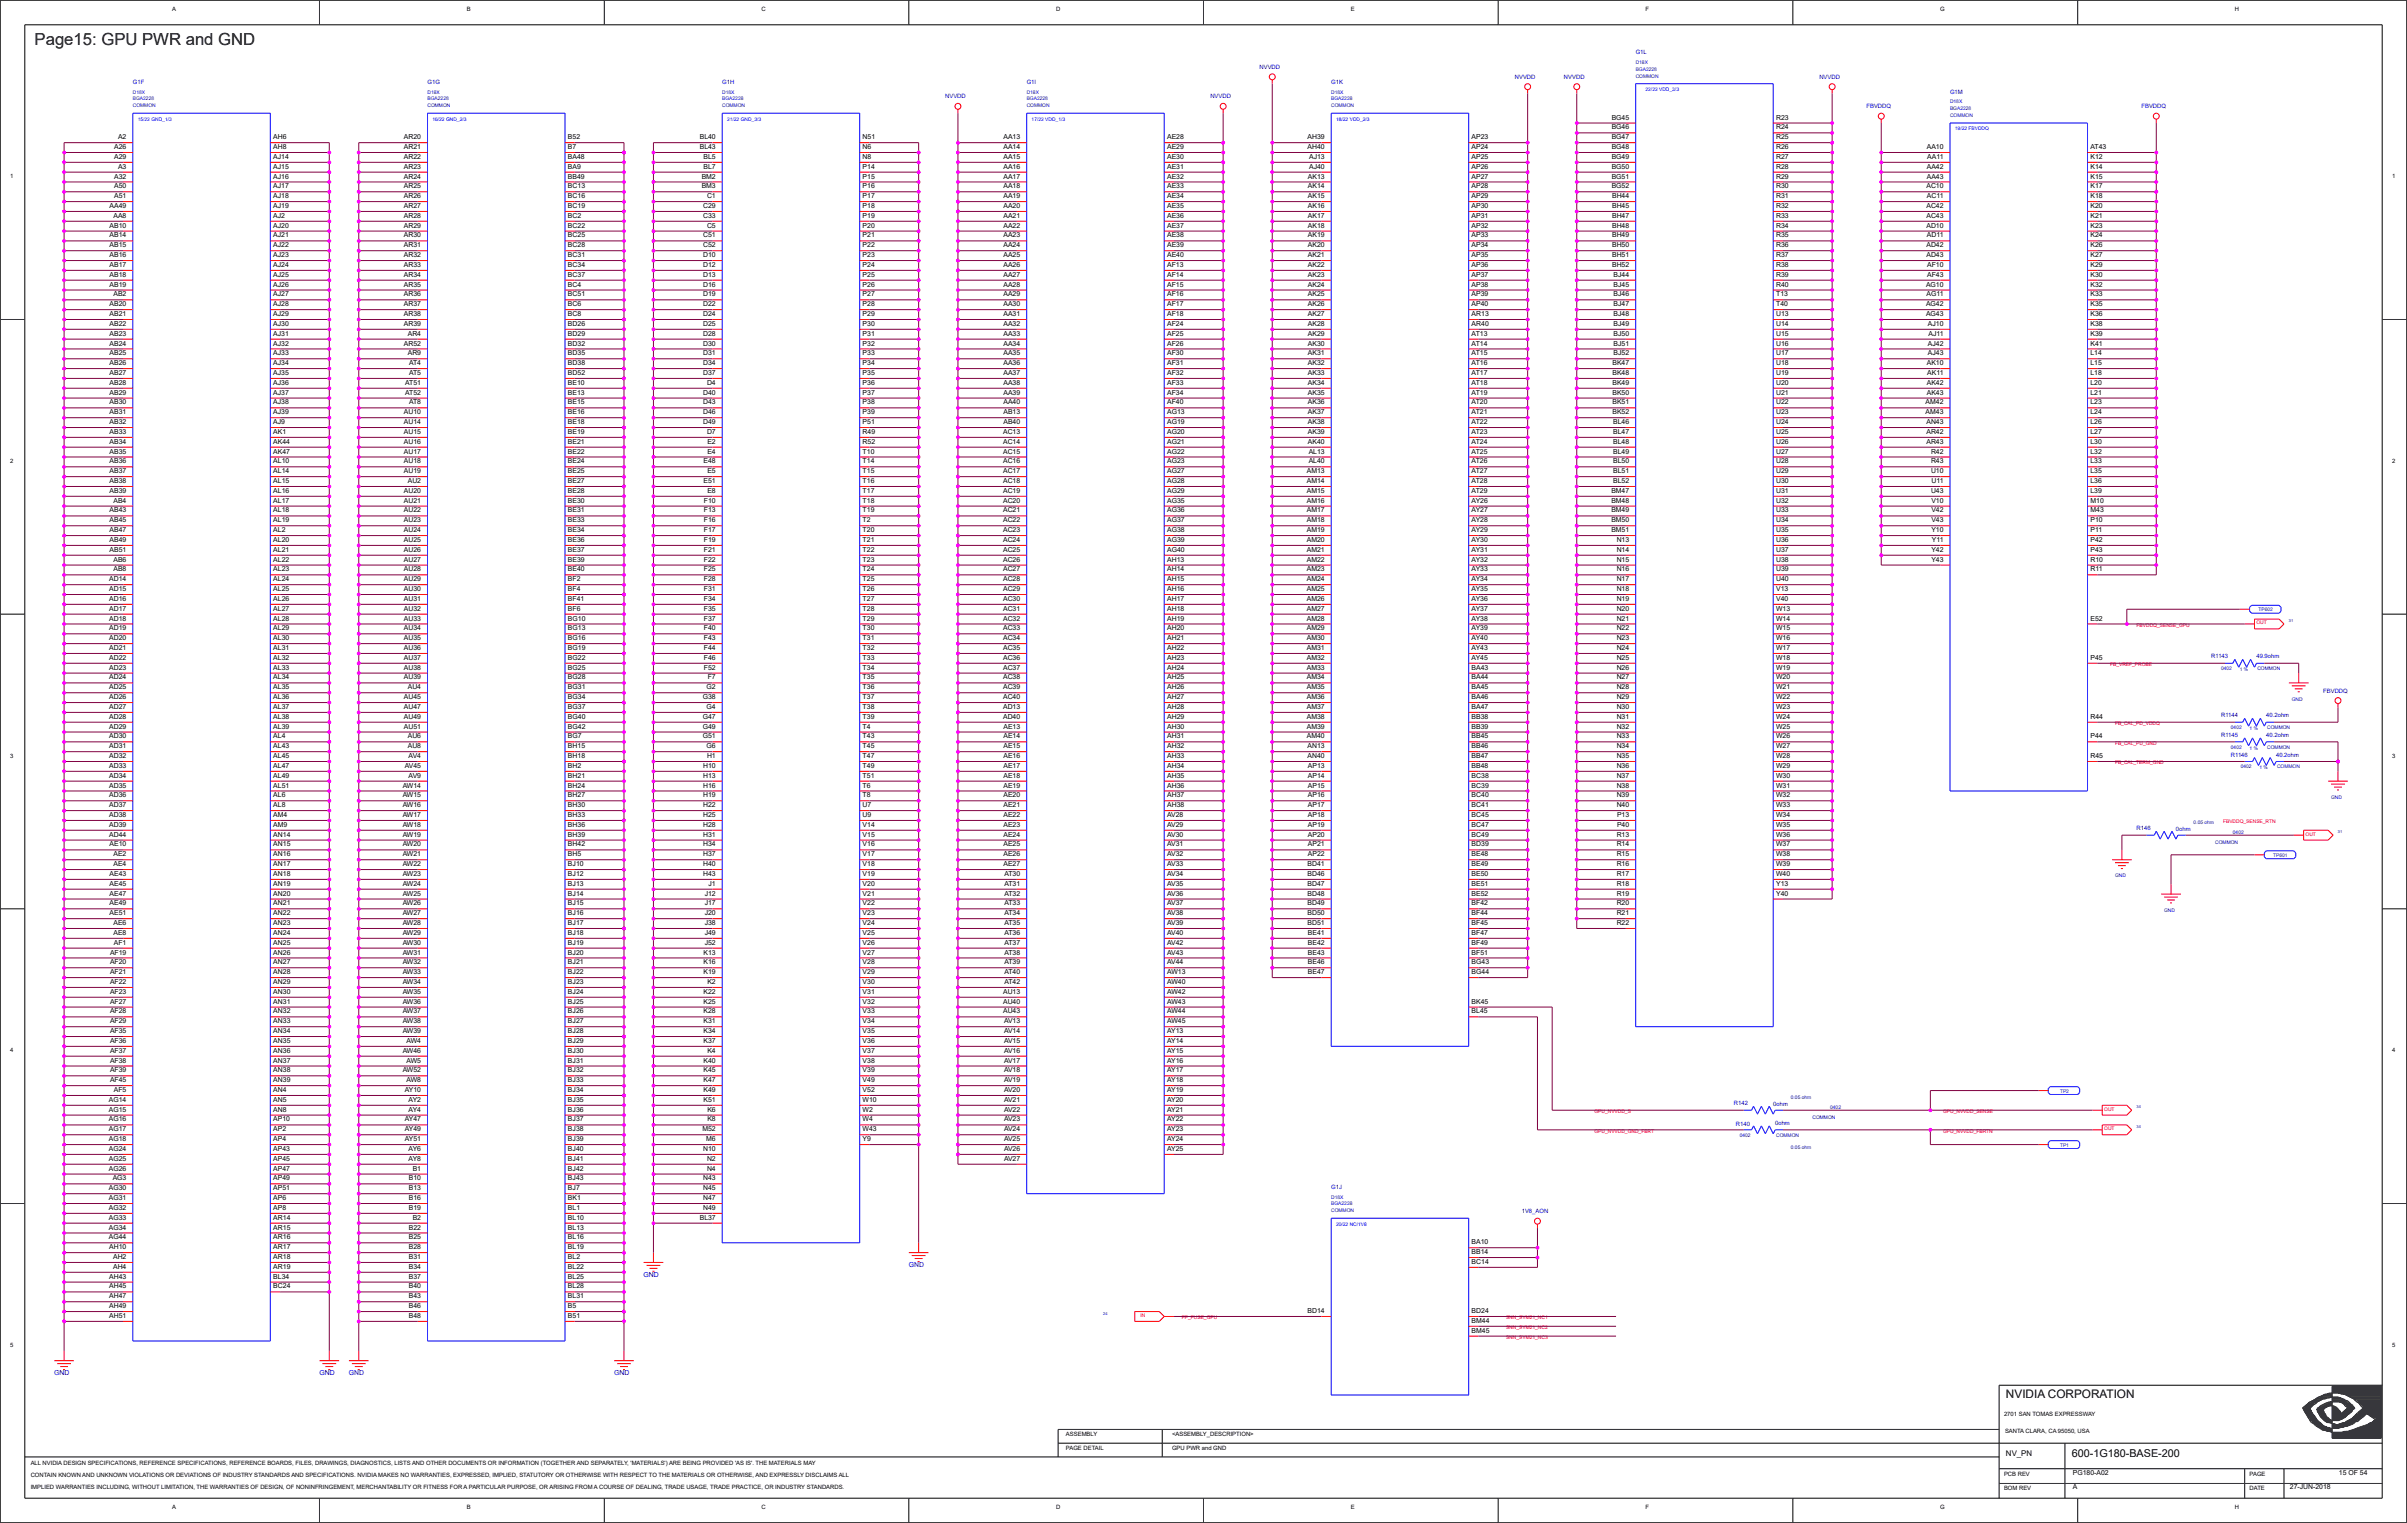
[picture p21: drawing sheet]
<svg xmlns="http://www.w3.org/2000/svg" width="271mm" height="172mm" viewBox="0 0 271 172" stroke-linecap="round" stroke-linejoin="round" font-family="sans-serif">
<defs><g id="words">
<text font-size="1.9" x="3.9" y="5.1">Page15: GPU PWR and GND</text>
<text font-size="1.3" x="226.1" y="157.6">NVIDIA CORPORATION</text>
<text font-size="1.2" x="233.6" y="164.2">600-1G180-BASE-200</text>
<text font-size=".9" x="226.1" y="164.1">NV_PN</text>
<g font-size=".8">
<text x="12.9" y="17.9">A29</text>
<text x="12.9" y="16.8">A26</text>
<text x="13.3" y="15.7">A2</text>
<text x="30.8" y="17.9">AJ14</text>
<text x="30.8" y="16.8">AH8</text>
<text x="30.8" y="15.7">AH6</text>
<text x="45.5" y="17.9">AR22</text>
<text x="45.5" y="16.8">AR21</text>
<text x="45.5" y="15.7">AR20</text>
<text x="64" y="17.9">BA48</text>
<text x="64" y="16.8">B7</text>
<text x="64" y="15.7">B52</text>
<text x="78.9" y="16.8">BL43</text>
<text x="78.9" y="15.7">BL40</text>
<text x="79.3" y="17.9">BL5</text>
<text x="97.2" y="17.9">N8</text>
<text x="97.2" y="16.8">N6</text>
<text x="97.2" y="15.7">N51</text>
<text x="113.1" y="17.9">AA15</text>
<text x="113.1" y="16.8">AA14</text>
<text x="113.1" y="15.7">AA13</text>
<text x="131.6" y="17.9">AE30</text>
<text x="131.6" y="16.8">AE29</text>
<text x="131.6" y="15.7">AE28</text>
<text x="147.4" y="16.8">AH40</text>
<text x="147.4" y="15.7">AH39</text>
<text x="147.6" y="17.9">AJ13</text>
<text x="165.9" y="17.9">AP25</text>
<text x="165.9" y="16.8">AP24</text>
<text x="165.9" y="15.7">AP23</text>
<text x="181.7" y="17.9">BG49</text>
<text x="181.7" y="16.8">BG48</text>
<text x="181.7" y="15.7">BG47</text>
<text x="181.7" y="14.6">BG46</text>
<text x="181.7" y="13.5">BG45</text>
<text x="200.2" y="17.9">R27</text>
<text x="200.2" y="16.8">R26</text>
<text x="200.2" y="15.7">R25</text>
<text x="200.2" y="14.6">R24</text>
<text x="200.2" y="13.5">R23</text>
<text x="217.2" y="16.8">AA10</text>
<text x="217.3" y="17.9">AA11</text>
<text x="235.7" y="17.9">K12</text>
<text x="235.7" y="16.8">AT43</text>
<text x="12.4" y="23.4">AA49</text>
<text x="12.9" y="22.3">A51</text>
<text x="12.9" y="21.2">A50</text>
<text x="12.9" y="20.1">A32</text>
<text x="13.3" y="19">A3</text>
<text x="30.8" y="23.4">AJ19</text>
<text x="30.8" y="22.3">AJ18</text>
<text x="30.8" y="21.2">AJ17</text>
<text x="30.8" y="20.1">AJ16</text>
<text x="30.8" y="19">AJ15</text>
<text x="45.5" y="23.4">AR27</text>
<text x="45.5" y="22.3">AR26</text>
<text x="45.5" y="21.2">AR25</text>
<text x="45.5" y="20.1">AR24</text>
<text x="45.5" y="19">AR23</text>
<text x="64" y="23.4">BC19</text>
<text x="64" y="22.3">BC16</text>
<text x="64" y="21.2">BC13</text>
<text x="64" y="20.1">BB49</text>
<text x="64" y="19">BA9</text>
<text x="79.1" y="21.2">BM3</text>
<text x="79.1" y="20.1">BM2</text>
<text x="79.3" y="23.4">C29</text>
<text x="79.3" y="19">BL7</text>
<text x="79.7" y="22.3">C1</text>
<text x="97.2" y="23.4">P18</text>
<text x="97.2" y="22.3">P17</text>
<text x="97.2" y="21.2">P16</text>
<text x="97.2" y="20.1">P15</text>
<text x="97.2" y="19">P14</text>
<text x="113.1" y="23.4">AA20</text>
<text x="113.1" y="22.3">AA19</text>
<text x="113.1" y="21.2">AA18</text>
<text x="113.1" y="20.1">AA17</text>
<text x="113.1" y="19">AA16</text>
<text x="131.6" y="23.4">AE35</text>
<text x="131.6" y="22.3">AE34</text>
<text x="131.6" y="21.2">AE33</text>
<text x="131.6" y="20.1">AE32</text>
<text x="131.6" y="19">AE31</text>
<text x="147.4" y="23.4">AK16</text>
<text x="147.4" y="22.3">AK15</text>
<text x="147.4" y="21.2">AK14</text>
<text x="147.4" y="20.1">AK13</text>
<text x="147.6" y="19">AJ40</text>
<text x="165.9" y="23.4">AP30</text>
<text x="165.9" y="22.3">AP29</text>
<text x="165.9" y="21.2">AP28</text>
<text x="165.9" y="20.1">AP27</text>
<text x="165.9" y="19">AP26</text>
<text x="181.7" y="21.2">BG52</text>
<text x="181.7" y="20.1">BG51</text>
<text x="181.7" y="19">BG50</text>
<text x="181.7" y="23.4">BH45</text>
<text x="181.7" y="22.3">BH44</text>
<text x="200.2" y="23.4">R32</text>
<text x="200.2" y="22.3">R31</text>
<text x="200.2" y="21.2">R30</text>
<text x="200.2" y="20.1">R29</text>
<text x="200.2" y="19">R28</text>
<text x="217.2" y="23.4">AC42</text>
<text x="217.2" y="21.2">AC10</text>
<text x="217.2" y="20.1">AA43</text>
<text x="217.2" y="19">AA42</text>
<text x="217.2" y="22.3">AC11</text>
<text x="235.7" y="23.4">K20</text>
<text x="235.7" y="22.3">K18</text>
<text x="235.7" y="21.2">K17</text>
<text x="235.7" y="20.1">K15</text>
<text x="235.7" y="19">K14</text>
<text x="12.4" y="29">AB16</text>
<text x="12.4" y="27.9">AB15</text>
<text x="12.4" y="26.8">AB14</text>
<text x="12.4" y="25.7">AB10</text>
<text x="12.8" y="24.6">AA8</text>
<text x="30.8" y="29">AJ23</text>
<text x="30.8" y="27.9">AJ22</text>
<text x="30.8" y="26.8">AJ21</text>
<text x="30.8" y="25.7">AJ20</text>
<text x="30.8" y="24.6">AJ2</text>
<text x="45.5" y="29">AR32</text>
<text x="45.5" y="27.9">AR31</text>
<text x="45.5" y="26.8">AR30</text>
<text x="45.5" y="25.7">AR29</text>
<text x="45.5" y="24.6">AR28</text>
<text x="64" y="29">BC31</text>
<text x="64" y="27.9">BC28</text>
<text x="64" y="26.8">BC25</text>
<text x="64" y="25.7">BC22</text>
<text x="64" y="24.6">BC2</text>
<text x="79.3" y="29">D10</text>
<text x="79.3" y="27.9">C52</text>
<text x="79.3" y="26.8">C51</text>
<text x="79.3" y="24.6">C33</text>
<text x="79.7" y="25.7">C5</text>
<text x="97.2" y="29">P23</text>
<text x="97.2" y="27.9">P22</text>
<text x="97.2" y="26.8">P21</text>
<text x="97.2" y="25.7">P20</text>
<text x="97.2" y="24.6">P19</text>
<text x="113.1" y="29">AA25</text>
<text x="113.1" y="27.9">AA24</text>
<text x="113.1" y="26.8">AA23</text>
<text x="113.1" y="25.7">AA22</text>
<text x="113.1" y="24.6">AA21</text>
<text x="131.6" y="29">AE40</text>
<text x="131.6" y="27.9">AE39</text>
<text x="131.6" y="26.8">AE38</text>
<text x="131.6" y="25.7">AE37</text>
<text x="131.6" y="24.6">AE36</text>
<text x="147.4" y="29">AK21</text>
<text x="147.4" y="27.9">AK20</text>
<text x="147.4" y="26.8">AK19</text>
<text x="147.4" y="25.7">AK18</text>
<text x="147.4" y="24.6">AK17</text>
<text x="165.9" y="29">AP35</text>
<text x="165.9" y="27.9">AP34</text>
<text x="165.9" y="26.8">AP33</text>
<text x="165.9" y="25.7">AP32</text>
<text x="165.9" y="24.6">AP31</text>
<text x="181.7" y="29">BH51</text>
<text x="181.7" y="27.9">BH50</text>
<text x="181.7" y="26.8">BH49</text>
<text x="181.7" y="25.7">BH48</text>
<text x="181.7" y="24.6">BH47</text>
<text x="200.2" y="29">R37</text>
<text x="200.2" y="27.9">R36</text>
<text x="200.2" y="26.8">R35</text>
<text x="200.2" y="25.7">R34</text>
<text x="200.2" y="24.6">R33</text>
<text x="217.2" y="29">AD43</text>
<text x="217.2" y="27.9">AD42</text>
<text x="217.2" y="25.7">AD10</text>
<text x="217.2" y="24.6">AC43</text>
<text x="217.2" y="26.8">AD11</text>
<text x="235.7" y="29">K27</text>
<text x="235.7" y="27.9">K26</text>
<text x="235.7" y="26.8">K24</text>
<text x="235.7" y="25.7">K23</text>
<text x="235.7" y="24.6">K21</text>
<text x="12.4" y="35.6">AB21</text>
<text x="12.4" y="34.5">AB20</text>
<text x="12.4" y="32.3">AB19</text>
<text x="12.4" y="31.2">AB18</text>
<text x="12.4" y="30.1">AB17</text>
<text x="12.8" y="33.4">AB2</text>
<text x="30.8" y="35.6">AJ29</text>
<text x="30.8" y="34.5">AJ28</text>
<text x="30.8" y="33.4">AJ27</text>
<text x="30.8" y="32.3">AJ26</text>
<text x="30.8" y="31.2">AJ25</text>
<text x="30.8" y="30.1">AJ24</text>
<text x="45.5" y="35.6">AR38</text>
<text x="45.5" y="34.5">AR37</text>
<text x="45.5" y="33.4">AR36</text>
<text x="45.5" y="32.3">AR35</text>
<text x="45.5" y="31.2">AR34</text>
<text x="45.5" y="30.1">AR33</text>
<text x="64" y="35.6">BC8</text>
<text x="64" y="34.5">BC6</text>
<text x="64" y="33.4">BC51</text>
<text x="64" y="32.3">BC4</text>
<text x="64" y="31.2">BC37</text>
<text x="64" y="30.1">BC34</text>
<text x="79.3" y="35.6">D24</text>
<text x="79.3" y="34.5">D22</text>
<text x="79.3" y="33.4">D19</text>
<text x="79.3" y="32.3">D16</text>
<text x="79.3" y="31.2">D13</text>
<text x="79.3" y="30.1">D12</text>
<text x="97.2" y="35.6">P29</text>
<text x="97.2" y="34.5">P28</text>
<text x="97.2" y="33.4">P27</text>
<text x="97.2" y="32.3">P26</text>
<text x="97.2" y="31.2">P25</text>
<text x="97.2" y="30.1">P24</text>
<text x="113.1" y="35.6">AA31</text>
<text x="113.1" y="34.5">AA30</text>
<text x="113.1" y="33.4">AA29</text>
<text x="113.1" y="32.3">AA28</text>
<text x="113.1" y="31.2">AA27</text>
<text x="113.1" y="30.1">AA26</text>
<text x="131.6" y="35.6">AF18</text>
<text x="131.6" y="34.5">AF17</text>
<text x="131.6" y="33.4">AF16</text>
<text x="131.6" y="32.3">AF15</text>
<text x="131.6" y="31.2">AF14</text>
<text x="131.6" y="30.1">AF13</text>
<text x="147.4" y="35.6">AK27</text>
<text x="147.4" y="34.5">AK26</text>
<text x="147.4" y="33.4">AK25</text>
<text x="147.4" y="32.3">AK24</text>
<text x="147.4" y="31.2">AK23</text>
<text x="147.4" y="30.1">AK22</text>
<text x="165.9" y="35.6">AR13</text>
<text x="165.9" y="34.5">AP40</text>
<text x="165.9" y="33.4">AP39</text>
<text x="165.9" y="32.3">AP38</text>
<text x="165.9" y="31.2">AP37</text>
<text x="165.9" y="30.1">AP36</text>
<text x="181.7" y="30.1">BH52</text>
<text x="181.9" y="35.6">BJ48</text>
<text x="181.9" y="34.5">BJ47</text>
<text x="181.9" y="33.4">BJ46</text>
<text x="181.9" y="32.3">BJ45</text>
<text x="181.9" y="31.2">BJ44</text>
<text x="200.2" y="35.6">U13</text>
<text x="200.2" y="34.5">T40</text>
<text x="200.2" y="33.4">T13</text>
<text x="200.2" y="32.3">R40</text>
<text x="200.2" y="31.2">R39</text>
<text x="200.2" y="30.1">R38</text>
<text x="217.1" y="35.6">AG43</text>
<text x="217.1" y="34.5">AG42</text>
<text x="217.1" y="32.3">AG10</text>
<text x="217.2" y="33.4">AG11</text>
<text x="217.3" y="31.2">AF43</text>
<text x="217.3" y="30.1">AF10</text>
<text x="235.7" y="35.6">K36</text>
<text x="235.7" y="34.5">K35</text>
<text x="235.7" y="33.4">K33</text>
<text x="235.7" y="32.3">K32</text>
<text x="235.7" y="31.2">K30</text>
<text x="235.7" y="30.1">K29</text>
<text x="12.4" y="41.2">AB26</text>
<text x="12.4" y="40.1">AB25</text>
<text x="12.4" y="38.9">AB24</text>
<text x="12.4" y="37.8">AB23</text>
<text x="12.4" y="36.7">AB22</text>
<text x="30.8" y="41.2">AJ34</text>
<text x="30.8" y="40.1">AJ33</text>
<text x="30.8" y="38.9">AJ32</text>
<text x="30.8" y="37.8">AJ31</text>
<text x="30.8" y="36.7">AJ30</text>
<text x="45.5" y="38.9">AR52</text>
<text x="45.5" y="36.7">AR39</text>
<text x="46" y="40.1">AR9</text>
<text x="46" y="37.8">AR4</text>
<text x="46.1" y="41.2">AT4</text>
<text x="64" y="41.2">BD38</text>
<text x="64" y="40.1">BD35</text>
<text x="64" y="38.9">BD32</text>
<text x="64" y="37.8">BD29</text>
<text x="64" y="36.7">BD26</text>
<text x="79.3" y="41.2">D34</text>
<text x="79.3" y="40.1">D31</text>
<text x="79.3" y="38.9">D30</text>
<text x="79.3" y="37.8">D28</text>
<text x="79.3" y="36.7">D25</text>
<text x="97.2" y="41.2">P34</text>
<text x="97.2" y="40.1">P33</text>
<text x="97.2" y="38.9">P32</text>
<text x="97.2" y="37.8">P31</text>
<text x="97.2" y="36.7">P30</text>
<text x="113.1" y="41.2">AA36</text>
<text x="113.1" y="40.1">AA35</text>
<text x="113.1" y="38.9">AA34</text>
<text x="113.1" y="37.8">AA33</text>
<text x="113.1" y="36.7">AA32</text>
<text x="131.6" y="41.2">AF31</text>
<text x="131.6" y="40.1">AF30</text>
<text x="131.6" y="38.9">AF26</text>
<text x="131.6" y="37.8">AF25</text>
<text x="131.6" y="36.7">AF24</text>
<text x="147.4" y="41.2">AK32</text>
<text x="147.4" y="40.1">AK31</text>
<text x="147.4" y="38.9">AK30</text>
<text x="147.4" y="37.8">AK29</text>
<text x="147.4" y="36.7">AK28</text>
<text x="165.9" y="41.2">AT16</text>
<text x="165.9" y="40.1">AT15</text>
<text x="165.9" y="38.9">AT14</text>
<text x="165.9" y="37.8">AT13</text>
<text x="165.9" y="36.7">AR40</text>
<text x="181.8" y="41.2">BK47</text>
<text x="181.9" y="40.1">BJ52</text>
<text x="181.9" y="38.9">BJ51</text>
<text x="181.9" y="37.8">BJ50</text>
<text x="181.9" y="36.7">BJ49</text>
<text x="200.2" y="41.2">U18</text>
<text x="200.2" y="40.1">U17</text>
<text x="200.2" y="38.9">U16</text>
<text x="200.2" y="37.8">U15</text>
<text x="200.2" y="36.7">U14</text>
<text x="217.2" y="41.2">AK10</text>
<text x="217.3" y="40.1">AJ43</text>
<text x="217.3" y="38.9">AJ42</text>
<text x="217.3" y="36.7">AJ10</text>
<text x="217.4" y="37.8">AJ11</text>
<text x="235.7" y="41.2">L15</text>
<text x="235.7" y="40.1">L14</text>
<text x="235.7" y="38.9">K41</text>
<text x="235.7" y="37.8">K39</text>
<text x="235.7" y="36.7">K38</text>
<text x="12.4" y="47.8">AB32</text>
<text x="12.4" y="46.7">AB31</text>
<text x="12.4" y="45.6">AB30</text>
<text x="12.4" y="44.5">AB29</text>
<text x="12.4" y="43.4">AB28</text>
<text x="12.4" y="42.3">AB27</text>
<text x="30.8" y="47.8">AJ9</text>
<text x="30.8" y="46.7">AJ39</text>
<text x="30.8" y="45.6">AJ38</text>
<text x="30.8" y="44.5">AJ37</text>
<text x="30.8" y="43.4">AJ36</text>
<text x="30.8" y="42.3">AJ35</text>
<text x="45.5" y="47.8">AU14</text>
<text x="45.5" y="46.7">AU10</text>
<text x="45.7" y="44.5">AT52</text>
<text x="45.7" y="43.4">AT51</text>
<text x="46.1" y="45.6">AT8</text>
<text x="46.1" y="42.3">AT5</text>
<text x="64" y="47.8">BE18</text>
<text x="64" y="46.7">BE16</text>
<text x="64" y="45.6">BE15</text>
<text x="64" y="44.5">BE13</text>
<text x="64" y="43.4">BE10</text>
<text x="64" y="42.3">BD52</text>
<text x="79.3" y="47.8">D49</text>
<text x="79.3" y="46.7">D46</text>
<text x="79.3" y="45.6">D43</text>
<text x="79.3" y="44.5">D40</text>
<text x="79.3" y="42.3">D37</text>
<text x="79.7" y="43.4">D4</text>
<text x="97.2" y="47.8">P51</text>
<text x="97.2" y="46.7">P39</text>
<text x="97.2" y="45.6">P38</text>
<text x="97.2" y="44.5">P37</text>
<text x="97.2" y="43.4">P36</text>
<text x="97.2" y="42.3">P35</text>
<text x="113.1" y="47.8">AB40</text>
<text x="113.1" y="46.7">AB13</text>
<text x="113.1" y="45.6">AA40</text>
<text x="113.1" y="44.5">AA39</text>
<text x="113.1" y="43.4">AA38</text>
<text x="113.1" y="42.3">AA37</text>
<text x="131.6" y="47.8">AG19</text>
<text x="131.6" y="46.7">AG13</text>
<text x="131.6" y="45.6">AF40</text>
<text x="131.6" y="44.5">AF34</text>
<text x="131.6" y="43.4">AF33</text>
<text x="131.6" y="42.3">AF32</text>
<text x="147.4" y="47.8">AK38</text>
<text x="147.4" y="46.7">AK37</text>
<text x="147.4" y="45.6">AK36</text>
<text x="147.4" y="44.5">AK35</text>
<text x="147.4" y="43.4">AK34</text>
<text x="147.4" y="42.3">AK33</text>
<text x="165.9" y="47.8">AT22</text>
<text x="165.9" y="46.7">AT21</text>
<text x="165.9" y="45.6">AT20</text>
<text x="165.9" y="44.5">AT19</text>
<text x="165.9" y="43.4">AT18</text>
<text x="165.9" y="42.3">AT17</text>
<text x="181.8" y="46.7">BK52</text>
<text x="181.8" y="45.6">BK51</text>
<text x="181.8" y="44.5">BK50</text>
<text x="181.8" y="43.4">BK49</text>
<text x="181.8" y="42.3">BK48</text>
<text x="181.9" y="47.8">BL46</text>
<text x="200.2" y="47.8">U24</text>
<text x="200.2" y="46.7">U23</text>
<text x="200.2" y="45.6">U22</text>
<text x="200.2" y="44.5">U21</text>
<text x="200.2" y="43.4">U20</text>
<text x="200.2" y="42.3">U19</text>
<text x="217.1" y="46.7">AM43</text>
<text x="217.1" y="45.6">AM42</text>
<text x="217.2" y="47.8">AN43</text>
<text x="217.2" y="44.5">AK43</text>
<text x="217.2" y="43.4">AK42</text>
<text x="217.3" y="42.3">AK11</text>
<text x="235.7" y="47.8">L26</text>
<text x="235.7" y="46.7">L24</text>
<text x="235.7" y="45.6">L23</text>
<text x="235.7" y="44.5">L21</text>
<text x="235.7" y="43.4">L20</text>
<text x="235.7" y="42.3">L18</text>
<text x="12.4" y="53.3">AB37</text>
<text x="12.4" y="52.2">AB36</text>
<text x="12.4" y="51.1">AB35</text>
<text x="12.4" y="50">AB34</text>
<text x="12.4" y="48.9">AB33</text>
<text x="30.8" y="53.3">AL14</text>
<text x="30.8" y="52.2">AL10</text>
<text x="30.8" y="51.1">AK47</text>
<text x="30.8" y="50">AK44</text>
<text x="30.8" y="48.9">AK1</text>
<text x="45.5" y="53.3">AU19</text>
<text x="45.5" y="52.2">AU18</text>
<text x="45.5" y="51.1">AU17</text>
<text x="45.5" y="50">AU16</text>
<text x="45.5" y="48.9">AU15</text>
<text x="64" y="53.3">BE25</text>
<text x="64" y="52.2">BE24</text>
<text x="64" y="51.1">BE22</text>
<text x="64" y="50">BE21</text>
<text x="64" y="48.9">BE19</text>
<text x="79.3" y="52.2">E48</text>
<text x="79.7" y="48.9">D7</text>
<text x="79.7" y="53.3">E5</text>
<text x="79.7" y="51.1">E4</text>
<text x="79.7" y="50">E2</text>
<text x="97.2" y="53.3">T15</text>
<text x="97.2" y="52.2">T14</text>
<text x="97.2" y="51.1">T10</text>
<text x="97.2" y="50">R52</text>
<text x="97.2" y="48.9">R49</text>
<text x="113.1" y="53.3">AC17</text>
<text x="113.1" y="52.2">AC16</text>
<text x="113.1" y="51.1">AC15</text>
<text x="113.1" y="50">AC14</text>
<text x="113.1" y="48.9">AC13</text>
<text x="131.6" y="53.3">AG27</text>
<text x="131.6" y="52.2">AG23</text>
<text x="131.6" y="51.1">AG22</text>
<text x="131.6" y="50">AG21</text>
<text x="131.6" y="48.9">AG20</text>
<text x="147.3" y="53.3">AM13</text>
<text x="147.4" y="50">AK40</text>
<text x="147.4" y="48.9">AK39</text>
<text x="147.5" y="52.2">AL40</text>
<text x="147.5" y="51.1">AL13</text>
<text x="165.9" y="53.3">AT27</text>
<text x="165.9" y="52.2">AT26</text>
<text x="165.9" y="51.1">AT25</text>
<text x="165.9" y="50">AT24</text>
<text x="165.9" y="48.9">AT23</text>
<text x="181.9" y="53.3">BL51</text>
<text x="181.9" y="52.2">BL50</text>
<text x="181.9" y="51.1">BL49</text>
<text x="181.9" y="50">BL48</text>
<text x="181.9" y="48.9">BL47</text>
<text x="200.2" y="53.3">U29</text>
<text x="200.2" y="52.2">U28</text>
<text x="200.2" y="51.1">U27</text>
<text x="200.2" y="50">U26</text>
<text x="200.2" y="48.9">U25</text>
<text x="217.2" y="50">AR43</text>
<text x="217.2" y="48.9">AR42</text>
<text x="217.7" y="53.3">U10</text>
<text x="217.7" y="52.2">R43</text>
<text x="217.7" y="51.1">R42</text>
<text x="235.7" y="53.3">L35</text>
<text x="235.7" y="52.2">L33</text>
<text x="235.7" y="51.1">L32</text>
<text x="235.7" y="50">L30</text>
<text x="235.7" y="48.9">L27</text>
<text x="12.4" y="60">AB47</text>
<text x="12.4" y="58.9">AB45</text>
<text x="12.4" y="57.8">AB43</text>
<text x="12.4" y="55.6">AB39</text>
<text x="12.4" y="54.5">AB38</text>
<text x="12.8" y="56.7">AB4</text>
<text x="30.8" y="60">AL2</text>
<text x="30.8" y="58.9">AL19</text>
<text x="30.8" y="57.8">AL18</text>
<text x="30.8" y="56.7">AL17</text>
<text x="30.8" y="55.6">AL16</text>
<text x="30.8" y="54.5">AL15</text>
<text x="45.5" y="60">AU24</text>
<text x="45.5" y="58.9">AU23</text>
<text x="45.5" y="57.8">AU22</text>
<text x="45.5" y="56.7">AU21</text>
<text x="45.5" y="55.6">AU20</text>
<text x="46" y="54.5">AU2</text>
<text x="64" y="60">BE34</text>
<text x="64" y="58.9">BE33</text>
<text x="64" y="57.8">BE31</text>
<text x="64" y="56.7">BE30</text>
<text x="64" y="55.6">BE28</text>
<text x="64" y="54.5">BE27</text>
<text x="79.3" y="54.5">E51</text>
<text x="79.4" y="60">F17</text>
<text x="79.4" y="58.9">F16</text>
<text x="79.4" y="57.8">F13</text>
<text x="79.4" y="56.7">F10</text>
<text x="79.7" y="55.6">E8</text>
<text x="97.2" y="60">T20</text>
<text x="97.2" y="58.9">T2</text>
<text x="97.2" y="57.8">T19</text>
<text x="97.2" y="56.7">T18</text>
<text x="97.2" y="55.6">T17</text>
<text x="97.2" y="54.5">T16</text>
<text x="113.1" y="60">AC23</text>
<text x="113.1" y="58.9">AC22</text>
<text x="113.1" y="57.8">AC21</text>
<text x="113.1" y="56.7">AC20</text>
<text x="113.1" y="55.6">AC19</text>
<text x="113.1" y="54.5">AC18</text>
<text x="131.6" y="60">AG38</text>
<text x="131.6" y="58.9">AG37</text>
<text x="131.6" y="57.8">AG36</text>
<text x="131.6" y="56.7">AG35</text>
<text x="131.6" y="55.6">AG29</text>
<text x="131.6" y="54.5">AG28</text>
<text x="147.3" y="60">AM19</text>
<text x="147.3" y="58.9">AM18</text>
<text x="147.3" y="57.8">AM17</text>
<text x="147.3" y="56.7">AM16</text>
<text x="147.3" y="55.6">AM15</text>
<text x="147.3" y="54.5">AM14</text>
<text x="165.9" y="60">AY29</text>
<text x="165.9" y="58.9">AY28</text>
<text x="165.9" y="57.8">AY27</text>
<text x="165.9" y="56.7">AY26</text>
<text x="165.9" y="55.6">AT29</text>
<text x="165.9" y="54.5">AT28</text>
<text x="181.6" y="60">BM51</text>
<text x="181.6" y="58.9">BM50</text>
<text x="181.6" y="57.8">BM49</text>
<text x="181.6" y="56.7">BM48</text>
<text x="181.6" y="55.6">BM47</text>
<text x="181.9" y="54.5">BL52</text>
<text x="200.2" y="60">U35</text>
<text x="200.2" y="58.9">U34</text>
<text x="200.2" y="57.8">U33</text>
<text x="200.2" y="56.7">U32</text>
<text x="200.2" y="55.6">U31</text>
<text x="200.2" y="54.5">U30</text>
<text x="217.7" y="55.6">U43</text>
<text x="217.7" y="60">Y10</text>
<text x="217.7" y="58.9">V43</text>
<text x="217.7" y="57.8">V42</text>
<text x="217.7" y="56.7">V10</text>
<text x="217.7" y="54.5">U11</text>
<text x="235.7" y="60">P11</text>
<text x="235.7" y="58.9">P10</text>
<text x="235.7" y="57.8">M43</text>
<text x="235.7" y="56.7">M10</text>
<text x="235.7" y="55.6">L39</text>
<text x="235.7" y="54.5">L36</text>
<text x="12.3" y="65.5">AD14</text>
<text x="12.4" y="62.2">AB51</text>
<text x="12.4" y="61.1">AB49</text>
<text x="12.8" y="64.4">AB8</text>
<text x="12.8" y="63.3">AB6</text>
<text x="30.8" y="65.5">AL24</text>
<text x="30.8" y="64.4">AL23</text>
<text x="30.8" y="63.3">AL22</text>
<text x="30.8" y="62.2">AL21</text>
<text x="30.8" y="61.1">AL20</text>
<text x="45.5" y="65.5">AU29</text>
<text x="45.5" y="64.4">AU28</text>
<text x="45.5" y="63.3">AU27</text>
<text x="45.5" y="62.2">AU26</text>
<text x="45.5" y="61.1">AU25</text>
<text x="64" y="65.5">BF2</text>
<text x="64" y="64.4">BE40</text>
<text x="64" y="63.3">BE39</text>
<text x="64" y="62.2">BE37</text>
<text x="64" y="61.1">BE36</text>
<text x="79.4" y="65.5">F28</text>
<text x="79.4" y="64.4">F25</text>
<text x="79.4" y="63.3">F22</text>
<text x="79.4" y="62.2">F21</text>
<text x="79.4" y="61.1">F19</text>
<text x="97.2" y="65.5">T25</text>
<text x="97.2" y="64.4">T24</text>
<text x="97.2" y="63.3">T23</text>
<text x="97.2" y="62.2">T22</text>
<text x="97.2" y="61.1">T21</text>
<text x="113.1" y="65.5">AC28</text>
<text x="113.1" y="64.4">AC27</text>
<text x="113.1" y="63.3">AC26</text>
<text x="113.1" y="62.2">AC25</text>
<text x="113.1" y="61.1">AC24</text>
<text x="131.6" y="65.5">AH15</text>
<text x="131.6" y="64.4">AH14</text>
<text x="131.6" y="63.3">AH13</text>
<text x="131.6" y="62.2">AG40</text>
<text x="131.6" y="61.1">AG39</text>
<text x="147.3" y="65.5">AM24</text>
<text x="147.3" y="64.4">AM23</text>
<text x="147.3" y="63.3">AM22</text>
<text x="147.3" y="62.2">AM21</text>
<text x="147.3" y="61.1">AM20</text>
<text x="165.9" y="65.5">AY34</text>
<text x="165.9" y="64.4">AY33</text>
<text x="165.9" y="63.3">AY32</text>
<text x="165.9" y="62.2">AY31</text>
<text x="165.9" y="61.1">AY30</text>
<text x="182.2" y="65.5">N17</text>
<text x="182.2" y="64.4">N16</text>
<text x="182.2" y="63.3">N15</text>
<text x="182.2" y="62.2">N14</text>
<text x="182.2" y="61.1">N13</text>
<text x="200.2" y="65.5">U40</text>
<text x="200.2" y="64.4">U39</text>
<text x="200.2" y="63.3">U38</text>
<text x="200.2" y="62.2">U37</text>
<text x="200.2" y="61.1">U36</text>
<text x="217.7" y="63.3">Y43</text>
<text x="217.7" y="62.2">Y42</text>
<text x="217.8" y="61.1">Y11</text>
<text x="235.7" y="64.4">R11</text>
<text x="235.7" y="63.3">R10</text>
<text x="235.7" y="62.2">P43</text>
<text x="235.7" y="61.1">P42</text>
<text x="12.3" y="71.1">AD19</text>
<text x="12.3" y="70">AD18</text>
<text x="12.3" y="68.8">AD17</text>
<text x="12.3" y="67.7">AD16</text>
<text x="12.3" y="66.6">AD15</text>
<text x="30.8" y="71.1">AL29</text>
<text x="30.8" y="70">AL28</text>
<text x="30.8" y="68.8">AL27</text>
<text x="30.8" y="67.7">AL26</text>
<text x="30.8" y="66.6">AL25</text>
<text x="45.5" y="71.1">AU34</text>
<text x="45.5" y="70">AU33</text>
<text x="45.5" y="68.8">AU32</text>
<text x="45.5" y="67.7">AU31</text>
<text x="45.5" y="66.6">AU30</text>
<text x="64" y="71.1">BG13</text>
<text x="64" y="70">BG10</text>
<text x="64" y="68.8">BF6</text>
<text x="64" y="67.7">BF41</text>
<text x="64" y="66.6">BF4</text>
<text x="79.4" y="71.1">F40</text>
<text x="79.4" y="70">F37</text>
<text x="79.4" y="68.8">F35</text>
<text x="79.4" y="67.7">F34</text>
<text x="79.4" y="66.6">F31</text>
<text x="97.2" y="71.1">T30</text>
<text x="97.2" y="70">T29</text>
<text x="97.2" y="68.8">T28</text>
<text x="97.2" y="67.7">T27</text>
<text x="97.2" y="66.6">T26</text>
<text x="113.1" y="71.1">AC33</text>
<text x="113.1" y="70">AC32</text>
<text x="113.1" y="68.8">AC31</text>
<text x="113.1" y="67.7">AC30</text>
<text x="113.1" y="66.6">AC29</text>
<text x="131.6" y="71.1">AH20</text>
<text x="131.6" y="70">AH19</text>
<text x="131.6" y="68.8">AH18</text>
<text x="131.6" y="67.7">AH17</text>
<text x="131.6" y="66.6">AH16</text>
<text x="147.3" y="71.1">AM29</text>
<text x="147.3" y="70">AM28</text>
<text x="147.3" y="68.8">AM27</text>
<text x="147.3" y="67.7">AM26</text>
<text x="147.3" y="66.6">AM25</text>
<text x="165.9" y="71.1">AY39</text>
<text x="165.9" y="70">AY38</text>
<text x="165.9" y="68.8">AY37</text>
<text x="165.9" y="67.7">AY36</text>
<text x="165.9" y="66.6">AY35</text>
<text x="182.2" y="71.1">N22</text>
<text x="182.2" y="70">N21</text>
<text x="182.2" y="68.8">N20</text>
<text x="182.2" y="67.7">N19</text>
<text x="182.2" y="66.6">N18</text>
<text x="200.2" y="71.1">W15</text>
<text x="200.2" y="70">W14</text>
<text x="200.2" y="68.8">W13</text>
<text x="200.2" y="67.7">V40</text>
<text x="200.2" y="66.6">V13</text>
<text x="235.7" y="70">E52</text>
<text x="12.3" y="77.7">AD25</text>
<text x="12.3" y="76.6">AD24</text>
<text x="12.3" y="75.5">AD23</text>
<text x="12.3" y="74.4">AD22</text>
<text x="12.3" y="73.3">AD21</text>
<text x="12.3" y="72.2">AD20</text>
<text x="30.8" y="77.7">AL35</text>
<text x="30.8" y="76.6">AL34</text>
<text x="30.8" y="75.5">AL33</text>
<text x="30.8" y="74.4">AL32</text>
<text x="30.8" y="73.3">AL31</text>
<text x="30.8" y="72.2">AL30</text>
<text x="45.5" y="76.6">AU39</text>
<text x="45.5" y="75.5">AU38</text>
<text x="45.5" y="74.4">AU37</text>
<text x="45.5" y="73.3">AU36</text>
<text x="45.5" y="72.2">AU35</text>
<text x="46" y="77.7">AU4</text>
<text x="64" y="77.7">BG31</text>
<text x="64" y="76.6">BG28</text>
<text x="64" y="75.5">BG25</text>
<text x="64" y="74.4">BG22</text>
<text x="64" y="73.3">BG19</text>
<text x="64" y="72.2">BG16</text>
<text x="79.4" y="75.5">F52</text>
<text x="79.4" y="74.4">F46</text>
<text x="79.4" y="73.3">F44</text>
<text x="79.4" y="72.2">F43</text>
<text x="79.7" y="77.7">G2</text>
<text x="79.8" y="76.6">F7</text>
<text x="97.2" y="77.7">T36</text>
<text x="97.2" y="76.6">T35</text>
<text x="97.2" y="75.5">T34</text>
<text x="97.2" y="74.4">T33</text>
<text x="97.2" y="73.3">T32</text>
<text x="97.2" y="72.2">T31</text>
<text x="113.1" y="77.7">AC39</text>
<text x="113.1" y="76.6">AC38</text>
<text x="113.1" y="75.5">AC37</text>
<text x="113.1" y="74.4">AC36</text>
<text x="113.1" y="73.3">AC35</text>
<text x="113.1" y="72.2">AC34</text>
<text x="131.6" y="77.7">AH26</text>
<text x="131.6" y="76.6">AH25</text>
<text x="131.6" y="75.5">AH24</text>
<text x="131.6" y="74.4">AH23</text>
<text x="131.6" y="73.3">AH22</text>
<text x="131.6" y="72.2">AH21</text>
<text x="147.3" y="77.7">AM35</text>
<text x="147.3" y="76.6">AM34</text>
<text x="147.3" y="75.5">AM33</text>
<text x="147.3" y="74.4">AM32</text>
<text x="147.3" y="73.3">AM31</text>
<text x="147.3" y="72.2">AM30</text>
<text x="165.9" y="77.7">BA45</text>
<text x="165.9" y="76.6">BA44</text>
<text x="165.9" y="75.5">BA43</text>
<text x="165.9" y="74.4">AY45</text>
<text x="165.9" y="73.3">AY43</text>
<text x="165.9" y="72.2">AY40</text>
<text x="182.2" y="77.7">N28</text>
<text x="182.2" y="76.6">N27</text>
<text x="182.2" y="75.5">N26</text>
<text x="182.2" y="74.4">N25</text>
<text x="182.2" y="73.3">N24</text>
<text x="182.2" y="72.2">N23</text>
<text x="200.2" y="77.7">W21</text>
<text x="200.2" y="76.6">W20</text>
<text x="200.2" y="75.5">W19</text>
<text x="200.2" y="74.4">W18</text>
<text x="200.2" y="73.3">W17</text>
<text x="200.2" y="72.2">W16</text>
<text x="235.7" y="74.4">P45</text>
<text x="12.3" y="83.2">AD30</text>
<text x="12.3" y="82.1">AD29</text>
<text x="12.3" y="81">AD28</text>
<text x="12.3" y="79.9">AD27</text>
<text x="12.3" y="78.8">AD26</text>
<text x="30.8" y="83.2">AL4</text>
<text x="30.8" y="82.1">AL39</text>
<text x="30.8" y="81">AL38</text>
<text x="30.8" y="79.9">AL37</text>
<text x="30.8" y="78.8">AL36</text>
<text x="45.5" y="82.1">AU51</text>
<text x="45.5" y="81">AU49</text>
<text x="45.5" y="79.9">AU47</text>
<text x="45.5" y="78.8">AU45</text>
<text x="46" y="83.2">AU6</text>
<text x="64" y="83.2">BG7</text>
<text x="64" y="82.1">BG42</text>
<text x="64" y="81">BG40</text>
<text x="64" y="79.9">BG37</text>
<text x="64" y="78.8">BG34</text>
<text x="79.2" y="83.2">G51</text>
<text x="79.2" y="82.1">G49</text>
<text x="79.2" y="81">G47</text>
<text x="79.2" y="78.8">G38</text>
<text x="79.7" y="79.9">G4</text>
<text x="97.2" y="83.2">T43</text>
<text x="97.2" y="82.1">T4</text>
<text x="97.2" y="81">T39</text>
<text x="97.2" y="79.9">T38</text>
<text x="97.2" y="78.8">T37</text>
<text x="113.1" y="81">AD40</text>
<text x="113.1" y="79.9">AD13</text>
<text x="113.1" y="78.8">AC40</text>
<text x="113.1" y="83.2">AE14</text>
<text x="113.1" y="82.1">AE13</text>
<text x="131.6" y="83.2">AH31</text>
<text x="131.6" y="82.1">AH30</text>
<text x="131.6" y="81">AH29</text>
<text x="131.6" y="79.9">AH28</text>
<text x="131.6" y="78.8">AH27</text>
<text x="147.3" y="83.2">AM40</text>
<text x="147.3" y="82.1">AM39</text>
<text x="147.3" y="81">AM38</text>
<text x="147.3" y="79.9">AM37</text>
<text x="147.3" y="78.8">AM36</text>
<text x="165.9" y="83.2">BB45</text>
<text x="165.9" y="82.1">BB39</text>
<text x="165.9" y="81">BB38</text>
<text x="165.9" y="79.9">BA47</text>
<text x="165.9" y="78.8">BA46</text>
<text x="182.2" y="83.2">N33</text>
<text x="182.2" y="82.1">N32</text>
<text x="182.2" y="81">N31</text>
<text x="182.2" y="79.9">N30</text>
<text x="182.2" y="78.8">N29</text>
<text x="200.2" y="83.2">W26</text>
<text x="200.2" y="82.1">W25</text>
<text x="200.2" y="81">W24</text>
<text x="200.2" y="79.9">W23</text>
<text x="200.2" y="78.8">W22</text>
<text x="235.7" y="83.2">P44</text>
<text x="235.7" y="81">R44</text>
<text x="12.3" y="89.9">AD36</text>
<text x="12.3" y="88.8">AD35</text>
<text x="12.3" y="87.7">AD34</text>
<text x="12.3" y="86.6">AD33</text>
<text x="12.3" y="85.5">AD32</text>
<text x="12.3" y="84.3">AD31</text>
<text x="30.8" y="89.9">AL6</text>
<text x="30.8" y="88.8">AL51</text>
<text x="30.8" y="87.7">AL49</text>
<text x="30.8" y="86.6">AL47</text>
<text x="30.8" y="85.5">AL45</text>
<text x="30.8" y="84.3">AL43</text>
<text x="45.4" y="89.9">AW15</text>
<text x="45.4" y="88.8">AW14</text>
<text x="45.6" y="86.6">AV45</text>
<text x="46" y="84.3">AU8</text>
<text x="46.1" y="87.7">AV9</text>
<text x="46.1" y="85.5">AV4</text>
<text x="64" y="89.9">BH27</text>
<text x="64" y="88.8">BH24</text>
<text x="64" y="87.7">BH21</text>
<text x="64" y="86.6">BH2</text>
<text x="64" y="85.5">BH18</text>
<text x="64" y="84.3">BH15</text>
<text x="79.3" y="89.9">H19</text>
<text x="79.3" y="88.8">H16</text>
<text x="79.3" y="87.7">H13</text>
<text x="79.3" y="86.6">H10</text>
<text x="79.7" y="84.3">G6</text>
<text x="79.7" y="85.5">H1</text>
<text x="97.2" y="89.9">T8</text>
<text x="97.2" y="88.8">T6</text>
<text x="97.2" y="87.7">T51</text>
<text x="97.2" y="86.6">T49</text>
<text x="97.2" y="85.5">T47</text>
<text x="97.2" y="84.3">T45</text>
<text x="113.1" y="89.9">AE20</text>
<text x="113.1" y="88.8">AE19</text>
<text x="113.1" y="87.7">AE18</text>
<text x="113.1" y="86.6">AE17</text>
<text x="113.1" y="85.5">AE16</text>
<text x="113.1" y="84.3">AE15</text>
<text x="131.6" y="89.9">AH37</text>
<text x="131.6" y="88.8">AH36</text>
<text x="131.6" y="87.7">AH35</text>
<text x="131.6" y="86.6">AH34</text>
<text x="131.6" y="85.5">AH33</text>
<text x="131.6" y="84.3">AH32</text>
<text x="147.4" y="85.5">AN40</text>
<text x="147.4" y="84.3">AN13</text>
<text x="147.4" y="89.9">AP16</text>
<text x="147.4" y="88.8">AP15</text>
<text x="147.4" y="87.7">AP14</text>
<text x="147.4" y="86.6">AP13</text>
<text x="165.9" y="89.9">BC40</text>
<text x="165.9" y="88.8">BC39</text>
<text x="165.9" y="87.7">BC38</text>
<text x="165.9" y="86.6">BB48</text>
<text x="165.9" y="85.5">BB47</text>
<text x="165.9" y="84.3">BB46</text>
<text x="182.2" y="89.9">N39</text>
<text x="182.2" y="88.8">N38</text>
<text x="182.2" y="87.7">N37</text>
<text x="182.2" y="86.6">N36</text>
<text x="182.2" y="85.5">N35</text>
<text x="182.2" y="84.3">N34</text>
<text x="200.2" y="89.9">W32</text>
<text x="200.2" y="88.8">W31</text>
<text x="200.2" y="87.7">W30</text>
<text x="200.2" y="86.6">W29</text>
<text x="200.2" y="85.5">W28</text>
<text x="200.2" y="84.3">W27</text>
<text x="235.7" y="85.5">R45</text>
<text x="12.3" y="94.3">AD44</text>
<text x="12.3" y="93.2">AD39</text>
<text x="12.3" y="92.1">AD38</text>
<text x="12.3" y="91">AD37</text>
<text x="12.4" y="95.4">AE10</text>
<text x="30.8" y="95.4">AN15</text>
<text x="30.8" y="94.3">AN14</text>
<text x="30.8" y="93.2">AM9</text>
<text x="30.8" y="92.1">AM4</text>
<text x="30.8" y="91">AL8</text>
<text x="45.4" y="95.4">AW20</text>
<text x="45.4" y="94.3">AW19</text>
<text x="45.4" y="93.2">AW18</text>
<text x="45.4" y="92.1">AW17</text>
<text x="45.4" y="91">AW16</text>
<text x="64" y="95.4">BH42</text>
<text x="64" y="94.3">BH39</text>
<text x="64" y="93.2">BH36</text>
<text x="64" y="92.1">BH33</text>
<text x="64" y="91">BH30</text>
<text x="79.3" y="95.4">H34</text>
<text x="79.3" y="94.3">H31</text>
<text x="79.3" y="93.2">H28</text>
<text x="79.3" y="92.1">H25</text>
<text x="79.3" y="91">H22</text>
<text x="97.2" y="95.4">V16</text>
<text x="97.2" y="94.3">V15</text>
<text x="97.2" y="93.2">V14</text>
<text x="97.2" y="92.1">U9</text>
<text x="97.2" y="91">U7</text>
<text x="113.1" y="95.4">AE25</text>
<text x="113.1" y="94.3">AE24</text>
<text x="113.1" y="93.2">AE23</text>
<text x="113.1" y="92.1">AE22</text>
<text x="113.1" y="91">AE21</text>
<text x="131.6" y="95.4">AV31</text>
<text x="131.6" y="94.3">AV30</text>
<text x="131.6" y="93.2">AV29</text>
<text x="131.6" y="92.1">AV28</text>
<text x="131.6" y="91">AH38</text>
<text x="147.4" y="95.4">AP21</text>
<text x="147.4" y="94.3">AP20</text>
<text x="147.4" y="93.2">AP19</text>
<text x="147.4" y="92.1">AP18</text>
<text x="147.4" y="91">AP17</text>
<text x="165.9" y="95.4">BD39</text>
<text x="165.9" y="94.3">BC49</text>
<text x="165.9" y="93.2">BC47</text>
<text x="165.9" y="92.1">BC45</text>
<text x="165.9" y="91">BC41</text>
<text x="182.2" y="95.4">R14</text>
<text x="182.2" y="94.3">R13</text>
<text x="182.2" y="91">N40</text>
<text x="182.3" y="93.2">P40</text>
<text x="182.3" y="92.1">P13</text>
<text x="200.2" y="95.4">W37</text>
<text x="200.2" y="94.3">W36</text>
<text x="200.2" y="93.2">W35</text>
<text x="200.2" y="92.1">W34</text>
<text x="200.2" y="91">W33</text>
<text x="12.4" y="101">AE47</text>
<text x="12.4" y="99.8">AE45</text>
<text x="12.4" y="98.7">AE43</text>
<text x="12.8" y="97.6">AE4</text>
<text x="12.8" y="96.5">AE2</text>
<text x="30.8" y="101">AN20</text>
<text x="30.8" y="99.8">AN19</text>
<text x="30.8" y="98.7">AN18</text>
<text x="30.8" y="97.6">AN17</text>
<text x="30.8" y="96.5">AN16</text>
<text x="45.4" y="101">AW25</text>
<text x="45.4" y="99.8">AW24</text>
<text x="45.4" y="98.7">AW23</text>
<text x="45.4" y="97.6">AW22</text>
<text x="45.4" y="96.5">AW21</text>
<text x="64" y="101">BJ14</text>
<text x="64" y="99.8">BJ13</text>
<text x="64" y="98.7">BJ12</text>
<text x="64" y="97.6">BJ10</text>
<text x="64" y="96.5">BH5</text>
<text x="79.3" y="98.7">H43</text>
<text x="79.3" y="97.6">H40</text>
<text x="79.3" y="96.5">H37</text>
<text x="79.4" y="101">J12</text>
<text x="79.9" y="99.8">J1</text>
<text x="97.2" y="101">V21</text>
<text x="97.2" y="99.8">V20</text>
<text x="97.2" y="98.7">V19</text>
<text x="97.2" y="97.6">V18</text>
<text x="97.2" y="96.5">V17</text>
<text x="113.1" y="97.6">AE27</text>
<text x="113.1" y="96.5">AE26</text>
<text x="113.2" y="101">AT32</text>
<text x="113.2" y="99.8">AT31</text>
<text x="113.2" y="98.7">AT30</text>
<text x="131.6" y="101">AV36</text>
<text x="131.6" y="99.8">AV35</text>
<text x="131.6" y="98.7">AV34</text>
<text x="131.6" y="97.6">AV33</text>
<text x="131.6" y="96.5">AV32</text>
<text x="147.4" y="101">BD48</text>
<text x="147.4" y="99.8">BD47</text>
<text x="147.4" y="98.7">BD46</text>
<text x="147.4" y="97.6">BD41</text>
<text x="147.4" y="96.5">AP22</text>
<text x="165.9" y="101">BE52</text>
<text x="165.9" y="99.8">BE51</text>
<text x="165.9" y="98.7">BE50</text>
<text x="165.9" y="97.6">BE49</text>
<text x="165.9" y="96.5">BE48</text>
<text x="182.2" y="101">R19</text>
<text x="182.2" y="99.8">R18</text>
<text x="182.2" y="98.7">R17</text>
<text x="182.2" y="97.6">R16</text>
<text x="182.2" y="96.5">R15</text>
<text x="200.2" y="101">Y40</text>
<text x="200.2" y="99.8">Y13</text>
<text x="200.2" y="98.7">W40</text>
<text x="200.2" y="97.6">W39</text>
<text x="200.2" y="96.5">W38</text>
<text x="12.4" y="103.2">AE51</text>
<text x="12.4" y="102.1">AE49</text>
<text x="12.4" y="107.6">AF19</text>
<text x="12.8" y="105.4">AE8</text>
<text x="12.8" y="104.3">AE6</text>
<text x="12.8" y="106.5">AF1</text>
<text x="30.8" y="107.6">AN26</text>
<text x="30.8" y="106.5">AN25</text>
<text x="30.8" y="105.4">AN24</text>
<text x="30.8" y="104.3">AN23</text>
<text x="30.8" y="103.2">AN22</text>
<text x="30.8" y="102.1">AN21</text>
<text x="45.4" y="107.6">AW31</text>
<text x="45.4" y="106.5">AW30</text>
<text x="45.4" y="105.4">AW29</text>
<text x="45.4" y="104.3">AW28</text>
<text x="45.4" y="103.2">AW27</text>
<text x="45.4" y="102.1">AW26</text>
<text x="64" y="107.6">BJ20</text>
<text x="64" y="106.5">BJ19</text>
<text x="64" y="105.4">BJ18</text>
<text x="64" y="104.3">BJ17</text>
<text x="64" y="103.2">BJ16</text>
<text x="64" y="102.1">BJ15</text>
<text x="79.3" y="107.6">K13</text>
<text x="79.4" y="106.5">J52</text>
<text x="79.4" y="105.4">J49</text>
<text x="79.4" y="104.3">J38</text>
<text x="79.4" y="103.2">J20</text>
<text x="79.4" y="102.1">J17</text>
<text x="97.2" y="107.6">V27</text>
<text x="97.2" y="106.5">V26</text>
<text x="97.2" y="105.4">V25</text>
<text x="97.2" y="104.3">V24</text>
<text x="97.2" y="103.2">V23</text>
<text x="97.2" y="102.1">V22</text>
<text x="113.2" y="107.6">AT38</text>
<text x="113.2" y="106.5">AT37</text>
<text x="113.2" y="105.4">AT36</text>
<text x="113.2" y="104.3">AT35</text>
<text x="113.2" y="103.2">AT34</text>
<text x="113.2" y="102.1">AT33</text>
<text x="131.6" y="107.6">AV43</text>
<text x="131.6" y="106.5">AV42</text>
<text x="131.6" y="105.4">AV40</text>
<text x="131.6" y="104.3">AV39</text>
<text x="131.6" y="103.2">AV38</text>
<text x="131.6" y="102.1">AV37</text>
<text x="147.4" y="104.3">BD51</text>
<text x="147.4" y="103.2">BD50</text>
<text x="147.4" y="102.1">BD49</text>
<text x="147.4" y="107.6">BE43</text>
<text x="147.4" y="106.5">BE42</text>
<text x="147.4" y="105.4">BE41</text>
<text x="165.9" y="107.6">BF51</text>
<text x="165.9" y="106.5">BF49</text>
<text x="165.9" y="105.4">BF47</text>
<text x="165.9" y="104.3">BF45</text>
<text x="165.9" y="103.2">BF44</text>
<text x="165.9" y="102.1">BF42</text>
<text x="182.2" y="104.3">R22</text>
<text x="182.2" y="103.2">R21</text>
<text x="182.2" y="102.1">R20</text>
<text x="12.4" y="113.1">AF27</text>
<text x="12.4" y="112">AF23</text>
<text x="12.4" y="110.9">AF22</text>
<text x="12.4" y="109.8">AF21</text>
<text x="12.4" y="108.7">AF20</text>
<text x="30.8" y="113.1">AN31</text>
<text x="30.8" y="112">AN30</text>
<text x="30.8" y="110.9">AN29</text>
<text x="30.8" y="109.8">AN28</text>
<text x="30.8" y="108.7">AN27</text>
<text x="45.4" y="113.1">AW36</text>
<text x="45.4" y="112">AW35</text>
<text x="45.4" y="110.9">AW34</text>
<text x="45.4" y="109.8">AW33</text>
<text x="45.4" y="108.7">AW32</text>
<text x="64" y="113.1">BJ25</text>
<text x="64" y="112">BJ24</text>
<text x="64" y="110.9">BJ23</text>
<text x="64" y="109.8">BJ22</text>
<text x="64" y="108.7">BJ21</text>
<text x="79.3" y="113.1">K25</text>
<text x="79.3" y="112">K22</text>
<text x="79.3" y="109.8">K19</text>
<text x="79.3" y="108.7">K16</text>
<text x="79.7" y="110.9">K2</text>
<text x="97.2" y="113.1">V32</text>
<text x="97.2" y="112">V31</text>
<text x="97.2" y="110.9">V30</text>
<text x="97.2" y="109.8">V29</text>
<text x="97.2" y="108.7">V28</text>
<text x="113.1" y="113.1">AU40</text>
<text x="113.1" y="112">AU13</text>
<text x="113.2" y="110.9">AT42</text>
<text x="113.2" y="109.8">AT40</text>
<text x="113.2" y="108.7">AT39</text>
<text x="131.6" y="113.1">AW43</text>
<text x="131.6" y="112">AW42</text>
<text x="131.6" y="110.9">AW40</text>
<text x="131.6" y="109.8">AW13</text>
<text x="131.6" y="108.7">AV44</text>
<text x="147.4" y="109.8">BE47</text>
<text x="147.4" y="108.7">BE46</text>
<text x="165.9" y="113.1">BK45</text>
<text x="165.9" y="109.8">BG44</text>
<text x="165.9" y="108.7">BG43</text>
<text x="12.4" y="119.8">AF38</text>
<text x="12.4" y="118.7">AF37</text>
<text x="12.4" y="117.6">AF36</text>
<text x="12.4" y="116.5">AF35</text>
<text x="12.4" y="115.4">AF29</text>
<text x="12.4" y="114.2">AF28</text>
<text x="30.8" y="119.8">AN37</text>
<text x="30.8" y="118.7">AN36</text>
<text x="30.8" y="117.6">AN35</text>
<text x="30.8" y="116.5">AN34</text>
<text x="30.8" y="115.4">AN33</text>
<text x="30.8" y="114.2">AN32</text>
<text x="45.4" y="118.7">AW46</text>
<text x="45.4" y="116.5">AW39</text>
<text x="45.4" y="115.4">AW38</text>
<text x="45.4" y="114.2">AW37</text>
<text x="45.8" y="119.8">AW5</text>
<text x="45.8" y="117.6">AW4</text>
<text x="64" y="119.8">BJ31</text>
<text x="64" y="118.7">BJ30</text>
<text x="64" y="117.6">BJ29</text>
<text x="64" y="116.5">BJ28</text>
<text x="64" y="115.4">BJ27</text>
<text x="64" y="114.2">BJ26</text>
<text x="79.3" y="119.8">K40</text>
<text x="79.3" y="117.6">K37</text>
<text x="79.3" y="116.5">K34</text>
<text x="79.3" y="115.4">K31</text>
<text x="79.3" y="114.2">K28</text>
<text x="79.7" y="118.7">K4</text>
<text x="97.2" y="119.8">V38</text>
<text x="97.2" y="118.7">V37</text>
<text x="97.2" y="117.6">V36</text>
<text x="97.2" y="116.5">V35</text>
<text x="97.2" y="115.4">V34</text>
<text x="97.2" y="114.2">V33</text>
<text x="113.1" y="114.2">AU43</text>
<text x="113.2" y="119.8">AV17</text>
<text x="113.2" y="118.7">AV16</text>
<text x="113.2" y="117.6">AV15</text>
<text x="113.2" y="116.5">AV14</text>
<text x="113.2" y="115.4">AV13</text>
<text x="131.6" y="119.8">AY16</text>
<text x="131.6" y="118.7">AY15</text>
<text x="131.6" y="117.6">AY14</text>
<text x="131.6" y="116.5">AY13</text>
<text x="131.6" y="115.4">AW45</text>
<text x="131.6" y="114.2">AW44</text>
<text x="165.9" y="114.2">BL45</text>
<text x="12.3" y="125.3">AG15</text>
<text x="12.3" y="124.2">AG14</text>
<text x="12.4" y="122">AF45</text>
<text x="12.4" y="120.9">AF39</text>
<text x="12.8" y="123.1">AF5</text>
<text x="30.8" y="125.3">AN8</text>
<text x="30.8" y="124.2">AN5</text>
<text x="30.8" y="123.1">AN4</text>
<text x="30.8" y="122">AN39</text>
<text x="30.8" y="120.9">AN38</text>
<text x="45.4" y="120.9">AW52</text>
<text x="45.6" y="123.1">AY10</text>
<text x="45.8" y="122">AW8</text>
<text x="46.1" y="125.3">AY4</text>
<text x="46.1" y="124.2">AY2</text>
<text x="64" y="125.3">BJ36</text>
<text x="64" y="124.2">BJ35</text>
<text x="64" y="123.1">BJ34</text>
<text x="64" y="122">BJ33</text>
<text x="64" y="120.9">BJ32</text>
<text x="79.3" y="124.2">K51</text>
<text x="79.3" y="123.1">K49</text>
<text x="79.3" y="122">K47</text>
<text x="79.3" y="120.9">K45</text>
<text x="79.7" y="125.3">K6</text>
<text x="97.2" y="125.3">W2</text>
<text x="97.2" y="124.2">W10</text>
<text x="97.2" y="123.1">V52</text>
<text x="97.2" y="122">V49</text>
<text x="97.2" y="120.9">V39</text>
<text x="113.2" y="125.3">AV22</text>
<text x="113.2" y="124.2">AV21</text>
<text x="113.2" y="123.1">AV20</text>
<text x="113.2" y="122">AV19</text>
<text x="113.2" y="120.9">AV18</text>
<text x="131.6" y="125.3">AY21</text>
<text x="131.6" y="124.2">AY20</text>
<text x="131.6" y="123.1">AY19</text>
<text x="131.6" y="122">AY18</text>
<text x="131.6" y="120.9">AY17</text>
<text x="12.3" y="132">AG26</text>
<text x="12.3" y="130.9">AG25</text>
<text x="12.3" y="129.7">AG24</text>
<text x="12.3" y="128.6">AG18</text>
<text x="12.3" y="127.5">AG17</text>
<text x="12.3" y="126.4">AG16</text>
<text x="30.8" y="132">AP47</text>
<text x="30.8" y="130.9">AP45</text>
<text x="30.8" y="129.7">AP43</text>
<text x="30.8" y="128.6">AP4</text>
<text x="30.8" y="127.5">AP2</text>
<text x="30.8" y="126.4">AP10</text>
<text x="45.6" y="128.6">AY51</text>
<text x="45.6" y="127.5">AY49</text>
<text x="45.6" y="126.4">AY47</text>
<text x="46.1" y="130.9">AY8</text>
<text x="46.1" y="129.7">AY6</text>
<text x="46.5" y="132">B1</text>
<text x="64" y="132">BJ42</text>
<text x="64" y="130.9">BJ41</text>
<text x="64" y="129.7">BJ40</text>
<text x="64" y="128.6">BJ39</text>
<text x="64" y="127.5">BJ38</text>
<text x="64" y="126.4">BJ37</text>
<text x="79.2" y="127.5">M52</text>
<text x="79.3" y="129.7">N10</text>
<text x="79.6" y="128.6">M6</text>
<text x="79.7" y="132">N4</text>
<text x="79.7" y="130.9">N2</text>
<text x="79.7" y="126.4">K8</text>
<text x="97.2" y="128.6">Y9</text>
<text x="97.2" y="127.5">W43</text>
<text x="97.2" y="126.4">W4</text>
<text x="113.2" y="130.9">AV27</text>
<text x="113.2" y="129.7">AV26</text>
<text x="113.2" y="128.6">AV25</text>
<text x="113.2" y="127.5">AV24</text>
<text x="113.2" y="126.4">AV23</text>
<text x="131.6" y="129.7">AY25</text>
<text x="131.6" y="128.6">AY24</text>
<text x="131.6" y="127.5">AY23</text>
<text x="131.6" y="126.4">AY22</text>
<text x="12.3" y="137.5">AG33</text>
<text x="12.3" y="136.4">AG32</text>
<text x="12.3" y="135.3">AG31</text>
<text x="12.3" y="134.2">AG30</text>
<text x="12.7" y="133.1">AG3</text>
<text x="30.8" y="137.5">AR14</text>
<text x="30.8" y="136.4">AP8</text>
<text x="30.8" y="135.3">AP6</text>
<text x="30.8" y="134.2">AP51</text>
<text x="30.8" y="133.1">AP49</text>
<text x="46.1" y="136.4">B19</text>
<text x="46.1" y="135.3">B16</text>
<text x="46.1" y="134.2">B13</text>
<text x="46.1" y="133.1">B10</text>
<text x="46.5" y="137.5">B2</text>
<text x="64" y="137.5">BL10</text>
<text x="64" y="136.4">BL1</text>
<text x="64" y="135.3">BK1</text>
<text x="64" y="134.2">BJ7</text>
<text x="64" y="133.1">BJ43</text>
<text x="78.9" y="137.5">BL37</text>
<text x="79.3" y="136.4">N49</text>
<text x="79.3" y="135.3">N47</text>
<text x="79.3" y="134.2">N45</text>
<text x="79.3" y="133.1">N43</text>
<text x="12.3" y="139.7">AG44</text>
<text x="12.3" y="138.6">AG34</text>
<text x="12.3" y="140.8">AH10</text>
<text x="12.7" y="143">AH4</text>
<text x="12.7" y="141.9">AH2</text>
<text x="30.8" y="143">AR19</text>
<text x="30.8" y="141.9">AR18</text>
<text x="30.8" y="140.8">AR17</text>
<text x="30.8" y="139.7">AR16</text>
<text x="30.8" y="138.6">AR15</text>
<text x="46.1" y="143">B34</text>
<text x="46.1" y="141.9">B31</text>
<text x="46.1" y="140.8">B28</text>
<text x="46.1" y="139.7">B25</text>
<text x="46.1" y="138.6">B22</text>
<text x="64" y="143">BL22</text>
<text x="64" y="141.9">BL2</text>
<text x="64" y="140.8">BL19</text>
<text x="64" y="139.7">BL16</text>
<text x="64" y="138.6">BL13</text>
<text x="165.9" y="142.5">BC14</text>
<text x="165.9" y="141.4">BB14</text>
<text x="165.9" y="140.3">BA10</text>
<text x="12.3" y="148.6">AH51</text>
<text x="12.3" y="147.5">AH49</text>
<text x="12.3" y="146.4">AH47</text>
<text x="12.3" y="145.2">AH45</text>
<text x="12.3" y="144.1">AH43</text>
<text x="30.8" y="145.2">BC24</text>
<text x="30.8" y="144.1">BL34</text>
<text x="46.1" y="148.6">B48</text>
<text x="46.1" y="147.5">B46</text>
<text x="46.1" y="146.4">B43</text>
<text x="46.1" y="145.2">B40</text>
<text x="46.1" y="144.1">B37</text>
<text x="64" y="148.6">B51</text>
<text x="64" y="147.5">B5</text>
<text x="64" y="146.4">BL31</text>
<text x="64" y="145.2">BL28</text>
<text x="64" y="144.1">BL25</text>
<text x="147.4" y="148">BD14</text>
<text x="165.9" y="149.1">BM44</text>
<text x="165.9" y="148">BD24</text>
<text x="165.9" y="150.2">BM45</text>
<text x="233.7" y="167.9">A</text>
<text x="233.7" y="166.2">PG180-A02</text>
<text x="258.1" y="167.9">27-JUN-2018</text>
<text x="263.7" y="166.2">15 OF 54</text>
</g>
<g font-size=".8" fill="#0000a0">
<text x="72.6" y="144">GND</text>
<text x="102.5" y="142.9">GND</text>
<text x="6.1" y="155">GND</text>
<text x="36" y="155">GND</text>
<text x="39.3" y="155">GND</text>
<text x="69.2" y="155">GND</text>
</g>
<g font-size=".7">
<text x="19.4" y="1.2">A</text>
<text x="52.6" y="1.2">B</text>
<text x="85.8" y="1.2">C</text>
<text x="119.1" y="1.2">D</text>
<text x="152.3" y="1.2">E</text>
<text x="185.5" y="1.2">F</text>
<text x="218.7" y="1.2">G</text>
<text x="251.9" y="1.2">H</text>
<text x="1.1" y="20.1">1</text>
<text x="269.7" y="20.1">1</text>
<text x="1.1" y="52.2">2</text>
<text x="269.7" y="52.2">2</text>
<text x="1.1" y="85.4">3</text>
<text x="269.7" y="85.4">3</text>
<text x="1.1" y="118.6">4</text>
<text x="269.7" y="118.6">4</text>
<text x="1.1" y="151.8">5</text>
<text x="269.7" y="151.8">5</text>
<text x="120.2" y="161.9">ASSEMBLY</text>
<text x="132.1" y="161.9">&lt;ASSEMBLY_DESCRIPTION&gt;</text>
<text x="225.9" y="159.6">2701 SAN TOMAS EXPRESSWAY</text>
<text x="226" y="161.6">SANTA CLARA, CA 95050, USA</text>
<text x="3.5" y="165.1">ALL NVIDIA DESIGN SPECIFICATIONS, REFERENCE SPECIFICATIONS, REFERENCE BOARDS, FILES, DRAWINGS, DIAGNOSTICS, LISTS AND OTHER DOCUMENTS OR INFORMATION (TOGETHER AND SEPARATELY, 'MATERIALS') ARE BEING PROVIDED 'AS IS'. THE MATERIALS MAY</text>
<text x="3.5" y="167.9">IMPLIED WARRANTIES INCLUDING, WITHOUT LIMITATION, THE WARRANTIES OF DESIGN, OF NONINFRINGEMENT, MERCHANTABILITY OR FITNESS FOR A PARTICULAR PURPOSE, OR ARISING FROM A COURSE OF DEALING, TRADE USAGE, TRADE PRACTICE, OR INDUSTRY STANDARDS.</text>
<text x="3.5" y="166.5">CONTAIN KNOWN AND UNKNOWN VIOLATIONS OR DEVIATIONS OF INDUSTRY STANDARDS AND SPECIFICATIONS. NVIDIA MAKES NO WARRANTIES, EXPRESSED, IMPLIED, STATUTORY OR OTHERWISE WITH RESPECT TO THE MATERIALS OR OTHERWISE, AND EXPRESSLY DISCLAIMS ALL</text>
<text x="120.2" y="163.5">PAGE DETAIL</text>
<text x="132.1" y="163.5">GPU PWR and GND</text>
<text x="225.9" y="166.3">PCB REV</text>
<text x="253.6" y="166.3">PAGE</text>
<text x="19.4" y="170.1">A</text>
<text x="52.6" y="170.1">B</text>
<text x="85.8" y="170.1">C</text>
<text x="119.1" y="170.1">D</text>
<text x="152.3" y="170.1">E</text>
<text x="185.5" y="170.1">F</text>
<text x="218.7" y="170.1">G</text>
<text x="225.9" y="168">BOM REV</text>
<text x="251.9" y="170.1">H</text>
<text x="253.6" y="168">DATE</text>
</g>
<g font-size=".7" fill="#0000a0">
<text x="15" y="9.4">G1F</text>
<text x="48.2" y="9.4">G1G</text>
<text x="81.4" y="9.4">G1H</text>
<text x="106.5" y="11.1">NVVDD</text>
<text x="115.7" y="9.4">G1I</text>
<text x="136.4" y="11.1">NVVDD</text>
<text x="142" y="7.8">NVVDD</text>
<text x="150.1" y="9.4">G1K</text>
<text x="170.8" y="8.9">NVVDD</text>
<text x="176.3" y="8.9">NVVDD</text>
<text x="184.4" y="6.1">G1L</text>
<text x="205.1" y="8.9">NVVDD</text>
<text x="219.8" y="10.5">G1M</text>
<text x="210.4" y="12.2">FBVDDQ</text>
<text x="241.4" y="12.2">FBVDDQ</text>
<text x="249.3" y="74.2">R1143</text>
<text x="254.4" y="74.2">49.9ohm</text>
<text x="250.4" y="83.1">R1145</text>
<text x="250.4" y="80.9">R1144</text>
<text x="255.5" y="83.1">40.2ohm</text>
<text x="255.5" y="80.9">40.2ohm</text>
<text x="261.9" y="78.1">FBVDDQ</text>
<text x="251.5" y="85.3">R1146</text>
<text x="256.6" y="85.3">40.2ohm</text>
<text x="240.9" y="93.6">R146</text>
<text x="245.3" y="93.7">0ohm</text>
<text x="195.5" y="124.6">R142</text>
<text x="199.9" y="124.7">0ohm</text>
<text x="195.7" y="126.9">R140</text>
<text x="200.1" y="126.8">0ohm</text>
<text x="150.1" y="134">G1J</text>
<text x="171.5" y="136.8">1V8_AON</text>
</g>
<g font-size=".6" fill="#0000a0">
<text x="15" y="11.3">BGA2228</text>
<text x="15" y="10.5">D18X</text>
<text x="48.2" y="11.3">BGA2228</text>
<text x="48.2" y="10.5">D18X</text>
<text x="81.4" y="11.3">BGA2228</text>
<text x="81.4" y="10.5">D18X</text>
<text x="115.7" y="11.3">BGA2228</text>
<text x="115.7" y="10.5">D18X</text>
<text x="150.1" y="11.3">BGA2228</text>
<text x="150.1" y="10.5">D18X</text>
<text x="184.4" y="8">BGA2228</text>
<text x="184.4" y="7.2">D18X</text>
<text x="184.4" y="8.8">COMMON</text>
<text x="219.8" y="11.7">D18X</text>
<text x="15" y="12.1">COMMON</text>
<text x="48.2" y="12.1">COMMON</text>
<text x="81.4" y="12.1">COMMON</text>
<text x="115.7" y="12.1">COMMON</text>
<text x="150.1" y="12.1">COMMON</text>
<text x="219.8" y="12.4">BGA2228</text>
<text x="219.8" y="13.2">COMMON</text>
<text x="254.6" y="68.9">TP602</text>
<text x="250.4" y="75.5">0402</text>
<text x="252.5" y="75.7">1 %</text>
<text x="254.5" y="75.5">COMMON</text>
<text x="251.5" y="82.2">0402</text>
<text x="253.6" y="82.3">1 %</text>
<text x="255.6" y="82.2">COMMON</text>
<text x="258.4" y="79">GND</text>
<text x="251.5" y="84.4">0402</text>
<text x="252.6" y="86.6">0402</text>
<text x="253.6" y="84.5">1 %</text>
<text x="254.7" y="86.7">1 %</text>
<text x="255.6" y="84.4">COMMON</text>
<text x="256.7" y="86.6">COMMON</text>
<text x="247.3" y="92.9">0.05 ohm</text>
<text x="249.7" y="95.1">COMMON</text>
<text x="251.7" y="94">0402</text>
<text x="262.8" y="90.1">GND</text>
<text x="238.4" y="98.9">GND</text>
<text x="256.3" y="96.6">TP601</text>
<text x="244" y="102.8">GND</text>
<text x="201.9" y="123.9">0.05 ohm</text>
<text x="206.3" y="125">0402</text>
<text x="232.2" y="123.2">TP2</text>
<text x="196.1" y="128.1">0402</text>
<text x="200.2" y="128.1">COMMON</text>
<text x="201.9" y="129.5">0.05 ohm</text>
<text x="204.3" y="126.1">COMMON</text>
<text x="232.2" y="129.2">TP1</text>
<text x="150.1" y="135.9">BGA2228</text>
<text x="150.1" y="135.1">D18X</text>
<text x="150.1" y="136.7">COMMON</text>
</g>
<g font-size=".6" fill="#00f">
<text x="185.5" y="10.3">22/22 VDD_3/3</text>
<text x="15.5" y="13.6">15/22 GND_1/3</text>
<text x="48.7" y="13.6">16/22 GND_2/3</text>
<text x="82" y="13.6">21/22 GND_3/3</text>
<text x="116.3" y="13.6">17/22 VDD_1/3</text>
<text x="150.6" y="13.6">18/22 VDD_2/3</text>
<text x="220.4" y="14.7">19/22 FBVDDQ</text>
<text x="150.6" y="138.2">20/22 NC/1V8</text>
</g>
<g font-size=".6" fill="#f00">
<text x="240.9" y="70.7">FBVDDQ_SENSE_GPU</text>
<text x="254.4" y="70.4">OUT</text>
<text x="237.9" y="75.1">FB_VREF_PROBE</text>
<text x="238.4" y="81.7">FB_CAL_PD_VDDQ</text>
<text x="238.4" y="84">FB_CAL_PU_GND</text>
<text x="238.4" y="86.2">FB_CAL_TERM_GND</text>
<text x="250.6" y="92.8">FBVDDQ_SENSE_RTN</text>
<text x="259.9" y="94.2">OUT</text>
<text x="179.7" y="125.5">GPU_NVVDD_S</text>
<text x="219" y="125.5">GPU_NVVDD_SENSE</text>
<text x="237.2" y="125.2">OUT</text>
<text x="179.7" y="127.7">GPU_NVVDD_GND_FBRT</text>
<text x="219" y="127.7">GPU_NVVDD_FBRTN</text>
<text x="237.2" y="127.4">OUT</text>
<text x="128.6" y="148.5">IN</text>
<text x="133.2" y="148.7">FP_FUSE_GPU</text>
<text x="169.8" y="148.7">SNN_SYM21_NC1</text>
<text x="169.8" y="149.8">SNN_SYM21_NC2</text>
<text x="169.8" y="151">SNN_SYM21_NC3</text>
</g>
<g font-size=".4" fill="#0000a0">
<text x="258" y="70.1">31</text>
<text x="263.6" y="93.9">31</text>
<text x="240.9" y="124.9">34</text>
<text x="240.9" y="127.1">34</text>
<text x="124.4" y="148.2">24</text>
</g>
</g></defs>
<g fill="none" stroke="#00f" stroke-width=".11">
<path d="M15 12.8h15.5v138.4h-15.5zM48.2 12.8h15.5v138.4h-15.5zM81.4 12.8h15.5v127.3h-15.5zM115.7 12.8h15.5v121.8h-15.5zM150.1 12.8h15.5v105.2h-15.5zM184.4 9.4h15.5v106.3h-15.5zM219.8 13.9h15.5v75.3h-15.5zM250.8 74.8h.9M253.6 68.5v.4M253.8 69.1h3.1M253.8 68.2h3.1M254.4 74.8h.9"/>
<path d="M257.1 68.5v.4M242 94.1h.9M245.5 94.1h.9M251.9 83.6h.9M251.9 81.4h.9M253 85.8h.9M255.3 96.1v.5M255.5 83.6h.9M255.5 81.4h.9M255.5 96.8h3.1M255.5 95.9h3.1M256.6 85.8h.9"/>
<path d="M258.8 96.1v.5M150.1 137.3h15.5v20h-15.5zM196.6 127.4h.9M196.6 125.2h.9M200.1 127.4h.9M200.1 125.2h.9M230.9 122.7v.5M230.9 128.8v.4M231.1 129.5h3.1M231.1 128.6h3.1M231.1 123.4h3.1M231.1 122.5h3.1"/>
<path d="M234.4 122.7v.5M234.4 128.8v.4"/>
</g>
<g fill="none" stroke="#f00" stroke-width=".11">
<path d="M13.9 19.4h1.1M13.9 18.3h1.1M13.9 17.2h1.1M13.9 16.1h1.1M30.5 19.4h1.1M30.5 18.3h1.1M30.5 17.2h1.1M30.5 16.1h1.1M47.1 19.4h1.1M47.1 18.3h1.1M47.1 17.2h1.1M47.1 16.1h1.1"/>
<path d="M63.7 19.4h1.1M63.7 18.3h1.1M63.7 17.2h1.1M63.7 16.1h1.1M80.3 19.4h1.1M80.3 18.3h1.1M80.3 17.2h1.1M80.3 16.1h1.1M96.9 19.4h1.1M96.9 18.3h1.1M96.9 17.2h1.1M96.9 16.1h1.1"/>
<path d="M108 12.3v.5M114.6 19.4h1.1M114.6 18.3h1.1M114.6 17.2h1.1M114.6 16.1h1.1M131.2 19.4h1.1M131.2 18.3h1.1M131.2 17.2h1.1M131.2 16.1h1.1M137.9 12.3v.5M143.4 9v.4M149 19.4h1.1"/>
<path d="M149 18.3h1.1M149 17.2h1.1M149 16.1h1.1M165.6 19.4h1.1M165.6 18.3h1.1M165.6 17.2h1.1M165.6 16.1h1.1M172.2 10.1v.4M177.7 10.1v.4M183.3 19.4h1.1M183.3 18.3h1.1M183.3 17.2h1.1"/>
<path d="M183.3 16.1h1.1M183.3 15h1.1M183.3 13.9h1.1M199.9 19.4h1.1M199.9 18.3h1.1M199.9 17.2h1.1M199.9 16.1h1.1M199.9 15h1.1M199.9 13.9h1.1M206.5 10.1v.4M212.1 13.4v.5M218.7 19.4h1.1"/>
<path d="M218.7 18.3h1.1M218.7 17.2h1.1M235.3 19.4h1.1M235.3 18.3h1.1M235.3 17.2h1.1M243.1 13.4v.5M13.9 39.3h1.1M13.9 38.2h1.1M13.9 37.1h1.1M13.9 36h1.1M13.9 34.9h1.1M13.9 33.8h1.1"/>
<path d="M13.9 32.7h1.1M13.9 31.6h1.1M13.9 30.5h1.1M13.9 29.4h1.1M13.9 28.3h1.1M13.9 27.2h1.1M13.9 26h1.1M13.9 24.9h1.1M13.9 23.8h1.1M13.9 22.7h1.1M13.9 21.6h1.1M13.9 20.5h1.1"/>
<path d="M30.5 39.3h1.1M30.5 38.2h1.1M30.5 37.1h1.1M30.5 36h1.1M30.5 34.9h1.1M30.5 33.8h1.1M30.5 32.7h1.1M30.5 31.6h1.1M30.5 30.5h1.1M30.5 29.4h1.1M30.5 28.3h1.1M30.5 27.2h1.1"/>
<path d="M30.5 26h1.1M30.5 24.9h1.1M30.5 23.8h1.1M30.5 22.7h1.1M30.5 21.6h1.1M30.5 20.5h1.1M47.1 39.3h1.1M47.1 38.2h1.1M47.1 37.1h1.1M47.1 36h1.1M47.1 34.9h1.1M47.1 33.8h1.1"/>
<path d="M47.1 32.7h1.1M47.1 31.6h1.1M47.1 30.5h1.1M47.1 29.4h1.1M47.1 28.3h1.1M47.1 27.2h1.1M47.1 26h1.1M47.1 24.9h1.1M47.1 23.8h1.1M47.1 22.7h1.1M47.1 21.6h1.1M47.1 20.5h1.1"/>
<path d="M63.7 39.3h1.1M63.7 38.2h1.1M63.7 37.1h1.1M63.7 36h1.1M63.7 34.9h1.1M63.7 33.8h1.1M63.7 32.7h1.1M63.7 31.6h1.1M63.7 30.5h1.1M63.7 29.4h1.1M63.7 28.3h1.1M63.7 27.2h1.1"/>
<path d="M63.7 26h1.1M63.7 24.9h1.1M63.7 23.8h1.1M63.7 22.7h1.1M63.7 21.6h1.1M63.7 20.5h1.1M80.3 39.3h1.1M80.3 38.2h1.1M80.3 37.1h1.1M80.3 36h1.1M80.3 34.9h1.1M80.3 33.8h1.1"/>
<path d="M80.3 32.7h1.1M80.3 31.6h1.1M80.3 30.5h1.1M80.3 29.4h1.1M80.3 28.3h1.1M80.3 27.2h1.1M80.3 26h1.1M80.3 24.9h1.1M80.3 23.8h1.1M80.3 22.7h1.1M80.3 21.6h1.1M80.3 20.5h1.1"/>
<path d="M96.9 39.3h1.1M96.9 38.2h1.1M96.9 37.1h1.1M96.9 36h1.1M96.9 34.9h1.1M96.9 33.8h1.1M96.9 32.7h1.1M96.9 31.6h1.1M96.9 30.5h1.1M96.9 29.4h1.1M96.9 28.3h1.1M96.9 27.2h1.1"/>
<path d="M96.9 26h1.1M96.9 24.9h1.1M96.9 23.8h1.1M96.9 22.7h1.1M96.9 21.6h1.1M96.9 20.5h1.1M114.6 39.3h1.1M114.6 38.2h1.1M114.6 37.1h1.1M114.6 36h1.1M114.6 34.9h1.1M114.6 33.8h1.1"/>
<path d="M114.6 32.7h1.1M114.6 31.6h1.1M114.6 30.5h1.1M114.6 29.4h1.1M114.6 28.3h1.1M114.6 27.2h1.1M114.6 26h1.1M114.6 24.9h1.1M114.6 23.8h1.1M114.6 22.7h1.1M114.6 21.6h1.1M114.6 20.5h1.1"/>
<path d="M131.2 39.3h1.1M131.2 38.2h1.1M131.2 37.1h1.1M131.2 36h1.1M131.2 34.9h1.1M131.2 33.8h1.1M131.2 32.7h1.1M131.2 31.6h1.1M131.2 30.5h1.1M131.2 29.4h1.1M131.2 28.3h1.1M131.2 27.2h1.1"/>
<path d="M131.2 26h1.1M131.2 24.9h1.1M131.2 23.8h1.1M131.2 22.7h1.1M131.2 21.6h1.1M131.2 20.5h1.1M149 39.3h1.1M149 38.2h1.1M149 37.1h1.1M149 36h1.1M149 34.9h1.1M149 33.8h1.1"/>
<path d="M149 32.7h1.1M149 31.6h1.1M149 30.5h1.1M149 29.4h1.1M149 28.3h1.1M149 27.2h1.1M149 26h1.1M149 24.9h1.1M149 23.8h1.1M149 22.7h1.1M149 21.6h1.1M149 20.5h1.1"/>
<path d="M165.6 39.3h1.1M165.6 38.2h1.1M165.6 37.1h1.1M165.6 36h1.1M165.6 34.9h1.1M165.6 33.8h1.1M165.6 32.7h1.1M165.6 31.6h1.1M165.6 30.5h1.1M165.6 29.4h1.1M165.6 28.3h1.1M165.6 27.2h1.1"/>
<path d="M165.6 26h1.1M165.6 24.9h1.1M165.6 23.8h1.1M165.6 22.7h1.1M165.6 21.6h1.1M165.6 20.5h1.1M183.3 39.3h1.1M183.3 38.2h1.1M183.3 37.1h1.1M183.3 36h1.1M183.3 34.9h1.1M183.3 33.8h1.1"/>
<path d="M183.3 32.7h1.1M183.3 31.6h1.1M183.3 30.5h1.1M183.3 29.4h1.1M183.3 28.3h1.1M183.3 27.2h1.1M183.3 26h1.1M183.3 24.9h1.1M183.3 23.8h1.1M183.3 22.7h1.1M183.3 21.6h1.1M183.3 20.5h1.1"/>
<path d="M199.9 39.3h1.1M199.9 38.2h1.1M199.9 37.1h1.1M199.9 36h1.1M199.9 34.9h1.1M199.9 33.8h1.1M199.9 32.7h1.1M199.9 31.6h1.1M199.9 30.5h1.1M199.9 29.4h1.1M199.9 28.3h1.1M199.9 27.2h1.1"/>
<path d="M199.9 26h1.1M199.9 24.9h1.1M199.9 23.8h1.1M199.9 22.7h1.1M199.9 21.6h1.1M199.9 20.5h1.1M218.7 39.3h1.1M218.7 38.2h1.1M218.7 37.1h1.1M218.7 36h1.1M218.7 34.9h1.1M218.7 33.8h1.1"/>
<path d="M218.7 32.7h1.1M218.7 31.6h1.1M218.7 30.5h1.1M218.7 29.4h1.1M218.7 28.3h1.1M218.7 27.2h1.1M218.7 26h1.1M218.7 24.9h1.1M218.7 23.8h1.1M218.7 22.7h1.1M218.7 21.6h1.1M218.7 20.5h1.1"/>
<path d="M235.3 39.3h1.1M235.3 38.2h1.1M235.3 37.1h1.1M235.3 36h1.1M235.3 34.9h1.1M235.3 33.8h1.1M235.3 32.7h1.1M235.3 31.6h1.1M235.3 30.5h1.1M235.3 29.4h1.1M235.3 28.3h1.1M235.3 27.2h1.1"/>
<path d="M235.3 26h1.1M235.3 24.9h1.1M235.3 23.8h1.1M235.3 22.7h1.1M235.3 21.6h1.1M235.3 20.5h1.1M13.9 59.3h1.1M13.9 58.2h1.1M13.9 57.1h1.1M13.9 55.9h1.1M13.9 54.8h1.1M13.9 53.7h1.1"/>
<path d="M13.9 52.6h1.1M13.9 51.5h1.1M13.9 50.4h1.1M13.9 49.3h1.1M13.9 48.2h1.1M13.9 47.1h1.1M13.9 46h1.1M13.9 44.9h1.1M13.9 43.8h1.1M13.9 42.7h1.1M13.9 41.6h1.1M13.9 40.4h1.1"/>
<path d="M30.5 59.3h1.1M30.5 58.2h1.1M30.5 57.1h1.1M30.5 55.9h1.1M30.5 54.8h1.1M30.5 53.7h1.1M30.5 52.6h1.1M30.5 51.5h1.1M30.5 50.4h1.1M30.5 49.3h1.1M30.5 48.2h1.1M30.5 47.1h1.1"/>
<path d="M30.5 46h1.1M30.5 44.9h1.1M30.5 43.8h1.1M30.5 42.7h1.1M30.5 41.6h1.1M30.5 40.4h1.1M47.1 59.3h1.1M47.1 58.2h1.1M47.1 57.1h1.1M47.1 55.9h1.1M47.1 54.8h1.1M47.1 53.7h1.1"/>
<path d="M47.1 52.6h1.1M47.1 51.5h1.1M47.1 50.4h1.1M47.1 49.3h1.1M47.1 48.2h1.1M47.1 47.1h1.1M47.1 46h1.1M47.1 44.9h1.1M47.1 43.8h1.1M47.1 42.7h1.1M47.1 41.6h1.1M47.1 40.4h1.1"/>
<path d="M63.7 59.3h1.1M63.7 58.2h1.1M63.7 57.1h1.1M63.7 55.9h1.1M63.7 54.8h1.1M63.7 53.7h1.1M63.7 52.6h1.1M63.7 51.5h1.1M63.7 50.4h1.1M63.7 49.3h1.1M63.7 48.2h1.1M63.7 47.1h1.1"/>
<path d="M63.7 46h1.1M63.7 44.9h1.1M63.7 43.8h1.1M63.7 42.7h1.1M63.7 41.6h1.1M63.7 40.4h1.1M80.3 59.3h1.1M80.3 58.2h1.1M80.3 57.1h1.1M80.3 55.9h1.1M80.3 54.8h1.1M80.3 53.7h1.1"/>
<path d="M80.3 52.6h1.1M80.3 51.5h1.1M80.3 50.4h1.1M80.3 49.3h1.1M80.3 48.2h1.1M80.3 47.1h1.1M80.3 46h1.1M80.3 44.9h1.1M80.3 43.8h1.1M80.3 42.7h1.1M80.3 41.6h1.1M80.3 40.4h1.1"/>
<path d="M96.9 59.3h1.1M96.9 58.2h1.1M96.9 57.1h1.1M96.9 55.9h1.1M96.9 54.8h1.1M96.9 53.7h1.1M96.9 52.6h1.1M96.9 51.5h1.1M96.9 50.4h1.1M96.9 49.3h1.1M96.9 48.2h1.1M96.9 47.1h1.1"/>
<path d="M96.9 46h1.1M96.9 44.9h1.1M96.9 43.8h1.1M96.9 42.7h1.1M96.9 41.6h1.1M96.9 40.4h1.1M114.6 59.3h1.1M114.6 58.2h1.1M114.6 57.1h1.1M114.6 55.9h1.1M114.6 54.8h1.1M114.6 53.7h1.1"/>
<path d="M114.6 52.6h1.1M114.6 51.5h1.1M114.6 50.4h1.1M114.6 49.3h1.1M114.6 48.2h1.1M114.6 47.1h1.1M114.6 46h1.1M114.6 44.9h1.1M114.6 43.8h1.1M114.6 42.7h1.1M114.6 41.6h1.1M114.6 40.4h1.1"/>
<path d="M131.2 59.3h1.1M131.2 58.2h1.1M131.2 57.1h1.1M131.2 55.9h1.1M131.2 54.8h1.1M131.2 53.7h1.1M131.2 52.6h1.1M131.2 51.5h1.1M131.2 50.4h1.1M131.2 49.3h1.1M131.2 48.2h1.1M131.2 47.1h1.1"/>
<path d="M131.2 46h1.1M131.2 44.9h1.1M131.2 43.8h1.1M131.2 42.7h1.1M131.2 41.6h1.1M131.2 40.4h1.1M149 59.3h1.1M149 58.2h1.1M149 57.1h1.1M149 55.9h1.1M149 54.8h1.1M149 53.7h1.1"/>
<path d="M149 52.6h1.1M149 51.5h1.1M149 50.4h1.1M149 49.3h1.1M149 48.2h1.1M149 47.1h1.1M149 46h1.1M149 44.9h1.1M149 43.8h1.1M149 42.7h1.1M149 41.6h1.1M149 40.4h1.1"/>
<path d="M165.6 59.3h1.1M165.6 58.2h1.1M165.6 57.1h1.1M165.6 55.9h1.1M165.6 54.8h1.1M165.6 53.7h1.1M165.6 52.6h1.1M165.6 51.5h1.1M165.6 50.4h1.1M165.6 49.3h1.1M165.6 48.2h1.1M165.6 47.1h1.1"/>
<path d="M165.6 46h1.1M165.6 44.9h1.1M165.6 43.8h1.1M165.6 42.7h1.1M165.6 41.6h1.1M165.6 40.4h1.1M183.3 59.3h1.1M183.3 58.2h1.1M183.3 57.1h1.1M183.3 55.9h1.1M183.3 54.8h1.1M183.3 53.7h1.1"/>
<path d="M183.3 52.6h1.1M183.3 51.5h1.1M183.3 50.4h1.1M183.3 49.3h1.1M183.3 48.2h1.1M183.3 47.1h1.1M183.3 46h1.1M183.3 44.9h1.1M183.3 43.8h1.1M183.3 42.7h1.1M183.3 41.6h1.1M183.3 40.4h1.1"/>
<path d="M199.9 59.3h1.1M199.9 58.2h1.1M199.9 57.1h1.1M199.9 55.9h1.1M199.9 54.8h1.1M199.9 53.7h1.1M199.9 52.6h1.1M199.9 51.5h1.1M199.9 50.4h1.1M199.9 49.3h1.1M199.9 48.2h1.1M199.9 47.1h1.1"/>
<path d="M199.9 46h1.1M199.9 44.9h1.1M199.9 43.8h1.1M199.9 42.7h1.1M199.9 41.6h1.1M199.9 40.4h1.1M218.7 59.3h1.1M218.7 58.2h1.1M218.7 57.1h1.1M218.7 55.9h1.1M218.7 54.8h1.1M218.7 53.7h1.1"/>
<path d="M218.7 52.6h1.1M218.7 51.5h1.1M218.7 50.4h1.1M218.7 49.3h1.1M218.7 48.2h1.1M218.7 47.1h1.1M218.7 46h1.1M218.7 44.9h1.1M218.7 43.8h1.1M218.7 42.7h1.1M218.7 41.6h1.1M218.7 40.4h1.1"/>
<path d="M235.3 59.3h1.1M235.3 58.2h1.1M235.3 57.1h1.1M235.3 55.9h1.1M235.3 54.8h1.1M235.3 53.7h1.1M235.3 52.6h1.1M235.3 51.5h1.1M235.3 50.4h1.1M235.3 49.3h1.1M235.3 48.2h1.1M235.3 47.1h1.1"/>
<path d="M235.3 46h1.1M235.3 44.9h1.1M235.3 43.8h1.1M235.3 42.7h1.1M235.3 41.6h1.1M235.3 40.4h1.1M13.9 79.2h1.1M13.9 78.1h1.1M13.9 77h1.1M13.9 75.9h1.1M13.9 74.8h1.1M13.9 73.7h1.1"/>
<path d="M13.9 72.6h1.1M13.9 71.4h1.1M13.9 70.3h1.1M13.9 69.2h1.1M13.9 68.1h1.1M13.9 67h1.1M13.9 65.9h1.1M13.9 64.8h1.1M13.9 63.7h1.1M13.9 62.6h1.1M13.9 61.5h1.1M13.9 60.4h1.1"/>
<path d="M30.5 79.2h1.1M30.5 78.1h1.1M30.5 77h1.1M30.5 75.9h1.1M30.5 74.8h1.1M30.5 73.7h1.1M30.5 72.6h1.1M30.5 71.4h1.1M30.5 70.3h1.1M30.5 69.2h1.1M30.5 68.1h1.1M30.5 67h1.1"/>
<path d="M30.5 65.9h1.1M30.5 64.8h1.1M30.5 63.7h1.1M30.5 62.6h1.1M30.5 61.5h1.1M30.5 60.4h1.1M47.1 79.2h1.1M47.1 78.1h1.1M47.1 77h1.1M47.1 75.9h1.1M47.1 74.8h1.1M47.1 73.7h1.1"/>
<path d="M47.1 72.6h1.1M47.1 71.4h1.1M47.1 70.3h1.1M47.1 69.2h1.1M47.1 68.1h1.1M47.1 67h1.1M47.1 65.9h1.1M47.1 64.8h1.1M47.1 63.7h1.1M47.1 62.6h1.1M47.1 61.5h1.1M47.1 60.4h1.1"/>
<path d="M63.7 79.2h1.1M63.7 78.1h1.1M63.7 77h1.1M63.7 75.9h1.1M63.7 74.8h1.1M63.7 73.7h1.1M63.7 72.6h1.1M63.7 71.4h1.1M63.7 70.3h1.1M63.7 69.2h1.1M63.7 68.1h1.1M63.7 67h1.1"/>
<path d="M63.7 65.9h1.1M63.7 64.8h1.1M63.7 63.7h1.1M63.7 62.6h1.1M63.7 61.5h1.1M63.7 60.4h1.1M80.3 79.2h1.1M80.3 78.1h1.1M80.3 77h1.1M80.3 75.9h1.1M80.3 74.8h1.1M80.3 73.7h1.1"/>
<path d="M80.3 72.6h1.1M80.3 71.4h1.1M80.3 70.3h1.1M80.3 69.2h1.1M80.3 68.1h1.1M80.3 67h1.1M80.3 65.9h1.1M80.3 64.8h1.1M80.3 63.7h1.1M80.3 62.6h1.1M80.3 61.5h1.1M80.3 60.4h1.1"/>
<path d="M96.9 79.2h1.1M96.9 78.1h1.1M96.9 77h1.1M96.9 75.9h1.1M96.9 74.8h1.1M96.9 73.7h1.1M96.9 72.6h1.1M96.9 71.4h1.1M96.9 70.3h1.1M96.9 69.2h1.1M96.9 68.1h1.1M96.9 67h1.1"/>
<path d="M96.9 65.9h1.1M96.9 64.8h1.1M96.9 63.7h1.1M96.9 62.6h1.1M96.9 61.5h1.1M96.9 60.4h1.1M114.6 79.2h1.1M114.6 78.1h1.1M114.6 77h1.1M114.6 75.9h1.1M114.6 74.8h1.1M114.6 73.7h1.1"/>
<path d="M114.6 72.6h1.1M114.6 71.4h1.1M114.6 70.3h1.1M114.6 69.2h1.1M114.6 68.1h1.1M114.6 67h1.1M114.6 65.9h1.1M114.6 64.8h1.1M114.6 63.7h1.1M114.6 62.6h1.1M114.6 61.5h1.1M114.6 60.4h1.1"/>
<path d="M131.2 79.2h1.1M131.2 78.1h1.1M131.2 77h1.1M131.2 75.9h1.1M131.2 74.8h1.1M131.2 73.7h1.1M131.2 72.6h1.1M131.2 71.4h1.1M131.2 70.3h1.1M131.2 69.2h1.1M131.2 68.1h1.1M131.2 67h1.1"/>
<path d="M131.2 65.9h1.1M131.2 64.8h1.1M131.2 63.7h1.1M131.2 62.6h1.1M131.2 61.5h1.1M131.2 60.4h1.1M149 79.2h1.1M149 78.1h1.1M149 77h1.1M149 75.9h1.1M149 74.8h1.1M149 73.7h1.1"/>
<path d="M149 72.6h1.1M149 71.4h1.1M149 70.3h1.1M149 69.2h1.1M149 68.1h1.1M149 67h1.1M149 65.9h1.1M149 64.8h1.1M149 63.7h1.1M149 62.6h1.1M149 61.5h1.1M149 60.4h1.1"/>
<path d="M165.6 79.2h1.1M165.6 78.1h1.1M165.6 77h1.1M165.6 75.9h1.1M165.6 74.8h1.1M165.6 73.7h1.1M165.6 72.6h1.1M165.6 71.4h1.1M165.6 70.3h1.1M165.6 69.2h1.1M165.6 68.1h1.1M165.6 67h1.1"/>
<path d="M165.6 65.9h1.1M165.6 64.8h1.1M165.6 63.7h1.1M165.6 62.6h1.1M165.6 61.5h1.1M165.6 60.4h1.1M183.3 79.2h1.1M183.3 78.1h1.1M183.3 77h1.1M183.3 75.9h1.1M183.3 74.8h1.1M183.3 73.7h1.1"/>
<path d="M183.3 72.6h1.1M183.3 71.4h1.1M183.3 70.3h1.1M183.3 69.2h1.1M183.3 68.1h1.1M183.3 67h1.1M183.3 65.9h1.1M183.3 64.8h1.1M183.3 63.7h1.1M183.3 62.6h1.1M183.3 61.5h1.1M183.3 60.4h1.1"/>
<path d="M199.9 79.2h1.1M199.9 78.1h1.1M199.9 77h1.1M199.9 75.9h1.1M199.9 74.8h1.1M199.9 73.7h1.1M199.9 72.6h1.1M199.9 71.4h1.1M199.9 70.3h1.1M199.9 69.2h1.1M199.9 68.1h1.1M199.9 67h1.1"/>
<path d="M199.9 65.9h1.1M199.9 64.8h1.1M199.9 63.7h1.1M199.9 62.6h1.1M199.9 61.5h1.1M199.9 60.4h1.1M218.7 63.7h1.1M218.7 62.6h1.1M218.7 61.5h1.1M218.7 60.4h1.1M235.3 74.8h1.1M235.3 70.3h1.1"/>
<path d="M235.3 64.8h1.1M235.3 63.7h1.1M235.3 62.6h1.1M235.3 61.5h1.1M235.3 60.4h1.1M252.5 68.7h1.1M253 70.3h1.2M256.9 69.8h-2.7v1.1h2.7M258 77h2.2M258.4 77.3h1.5M258.7 77.6h.9M259 78h.2"/>
<path d="M259.1 75.9v1.1M263.6 79.3v.5M13.9 99.1h1.1M13.9 98h1.1M13.9 96.9h1.1M13.9 95.8h1.1M13.9 94.7h1.1M13.9 93.6h1.1M13.9 92.5h1.1M13.9 91.4h1.1M13.9 90.3h1.1M13.9 89.2h1.1"/>
<path d="M13.9 88.1h1.1M13.9 87h1.1M13.9 85.8h1.1M13.9 84.7h1.1M13.9 83.6h1.1M13.9 82.5h1.1M13.9 81.4h1.1M13.9 80.3h1.1M30.5 99.1h1.1M30.5 98h1.1M30.5 96.9h1.1M30.5 95.8h1.1"/>
<path d="M30.5 94.7h1.1M30.5 93.6h1.1M30.5 92.5h1.1M30.5 91.4h1.1M30.5 90.3h1.1M30.5 89.2h1.1M30.5 88.1h1.1M30.5 87h1.1M30.5 85.8h1.1M30.5 84.7h1.1M30.5 83.6h1.1M30.5 82.5h1.1"/>
<path d="M30.5 81.4h1.1M30.5 80.3h1.1M47.1 99.1h1.1M47.1 98h1.1M47.1 96.9h1.1M47.1 95.8h1.1M47.1 94.7h1.1M47.1 93.6h1.1M47.1 92.5h1.1M47.1 91.4h1.1M47.1 90.3h1.1M47.1 89.2h1.1"/>
<path d="M47.1 88.1h1.1M47.1 87h1.1M47.1 85.8h1.1M47.1 84.7h1.1M47.1 83.6h1.1M47.1 82.5h1.1M47.1 81.4h1.1M47.1 80.3h1.1M63.7 99.1h1.1M63.7 98h1.1M63.7 96.9h1.1M63.7 95.8h1.1"/>
<path d="M63.7 94.7h1.1M63.7 93.6h1.1M63.7 92.5h1.1M63.7 91.4h1.1M63.7 90.3h1.1M63.7 89.2h1.1M63.7 88.1h1.1M63.7 87h1.1M63.7 85.8h1.1M63.7 84.7h1.1M63.7 83.6h1.1M63.7 82.5h1.1"/>
<path d="M63.7 81.4h1.1M63.7 80.3h1.1M80.3 99.1h1.1M80.3 98h1.1M80.3 96.9h1.1M80.3 95.8h1.1M80.3 94.7h1.1M80.3 93.6h1.1M80.3 92.5h1.1M80.3 91.4h1.1M80.3 90.3h1.1M80.3 89.2h1.1"/>
<path d="M80.3 88.1h1.1M80.3 87h1.1M80.3 85.8h1.1M80.3 84.7h1.1M80.3 83.6h1.1M80.3 82.5h1.1M80.3 81.4h1.1M80.3 80.3h1.1M96.9 99.1h1.1M96.9 98h1.1M96.9 96.9h1.1M96.9 95.8h1.1"/>
<path d="M96.9 94.7h1.1M96.9 93.6h1.1M96.9 92.5h1.1M96.9 91.4h1.1M96.9 90.3h1.1M96.9 89.2h1.1M96.9 88.1h1.1M96.9 87h1.1M96.9 85.8h1.1M96.9 84.7h1.1M96.9 83.6h1.1M96.9 82.5h1.1"/>
<path d="M96.9 81.4h1.1M96.9 80.3h1.1M114.6 99.1h1.1M114.6 98h1.1M114.6 96.9h1.1M114.6 95.8h1.1M114.6 94.7h1.1M114.6 93.6h1.1M114.6 92.5h1.1M114.6 91.4h1.1M114.6 90.3h1.1M114.6 89.2h1.1"/>
<path d="M114.6 88.1h1.1M114.6 87h1.1M114.6 85.8h1.1M114.6 84.7h1.1M114.6 83.6h1.1M114.6 82.5h1.1M114.6 81.4h1.1M114.6 80.3h1.1M131.2 99.1h1.1M131.2 98h1.1M131.2 96.9h1.1M131.2 95.8h1.1"/>
<path d="M131.2 94.7h1.1M131.2 93.6h1.1M131.2 92.5h1.1M131.2 91.4h1.1M131.2 90.3h1.1M131.2 89.2h1.1M131.2 88.1h1.1M131.2 87h1.1M131.2 85.8h1.1M131.2 84.7h1.1M131.2 83.6h1.1M131.2 82.5h1.1"/>
<path d="M131.2 81.4h1.1M131.2 80.3h1.1M149 99.1h1.1M149 98h1.1M149 96.9h1.1M149 95.8h1.1M149 94.7h1.1M149 93.6h1.1M149 92.5h1.1M149 91.4h1.1M149 90.3h1.1M149 89.2h1.1"/>
<path d="M149 88.1h1.1M149 87h1.1M149 85.8h1.1M149 84.7h1.1M149 83.6h1.1M149 82.5h1.1M149 81.4h1.1M149 80.3h1.1M165.6 99.1h1.1M165.6 98h1.1M165.6 96.9h1.1M165.6 95.8h1.1"/>
<path d="M165.6 94.7h1.1M165.6 93.6h1.1M165.6 92.5h1.1M165.6 91.4h1.1M165.6 90.3h1.1M165.6 89.2h1.1M165.6 88.1h1.1M165.6 87h1.1M165.6 85.8h1.1M165.6 84.7h1.1M165.6 83.6h1.1M165.6 82.5h1.1"/>
<path d="M165.6 81.4h1.1M165.6 80.3h1.1M183.3 99.1h1.1M183.3 98h1.1M183.3 96.9h1.1M183.3 95.8h1.1M183.3 94.7h1.1M183.3 93.6h1.1M183.3 92.5h1.1M183.3 91.4h1.1M183.3 90.3h1.1M183.3 89.2h1.1"/>
<path d="M183.3 88.1h1.1M183.3 87h1.1M183.3 85.8h1.1M183.3 84.7h1.1M183.3 83.6h1.1M183.3 82.5h1.1M183.3 81.4h1.1M183.3 80.3h1.1M199.9 99.1h1.1M199.9 98h1.1M199.9 96.9h1.1M199.9 95.8h1.1"/>
<path d="M199.9 94.7h1.1M199.9 93.6h1.1M199.9 92.5h1.1M199.9 91.4h1.1M199.9 90.3h1.1M199.9 89.2h1.1M199.9 88.1h1.1M199.9 87h1.1M199.9 85.8h1.1M199.9 84.7h1.1M199.9 83.6h1.1M199.9 82.5h1.1"/>
<path d="M199.9 81.4h1.1M199.9 80.3h1.1M235.3 85.8h1.1M235.3 83.6h1.1M235.3 81.4h1.1M238.1 96.9h2.2M238.4 97.2h1.6M238.8 97.6h.8M239.1 97.9h.2M239.2 95.8v1.1M244.7 99.7v1.1M254.2 96.4h1.1"/>
<path d="M258.6 94.1h1.1M262.5 93.6h-2.8v1.1h2.8M262.5 88.1h2.2M262.8 88.4h1.5M263.1 88.7h.9M263.5 89.1h.2M263.6 87v1.1M13.9 119.1h1.1M13.9 118h1.1M13.9 116.8h1.1M13.9 115.7h1.1M13.9 114.6h1.1"/>
<path d="M13.9 113.5h1.1M13.9 112.4h1.1M13.9 111.3h1.1M13.9 110.2h1.1M13.9 109.1h1.1M13.9 108h1.1M13.9 106.9h1.1M13.9 105.8h1.1M13.9 104.7h1.1M13.9 103.6h1.1M13.9 102.5h1.1M13.9 101.3h1.1"/>
<path d="M13.9 100.2h1.1M30.5 119.1h1.1M30.5 118h1.1M30.5 116.8h1.1M30.5 115.7h1.1M30.5 114.6h1.1M30.5 113.5h1.1M30.5 112.4h1.1M30.5 111.3h1.1M30.5 110.2h1.1M30.5 109.1h1.1M30.5 108h1.1"/>
<path d="M30.5 106.9h1.1M30.5 105.8h1.1M30.5 104.7h1.1M30.5 103.6h1.1M30.5 102.5h1.1M30.5 101.3h1.1M30.5 100.2h1.1M47.1 119.1h1.1M47.1 118h1.1M47.1 116.8h1.1M47.1 115.7h1.1M47.1 114.6h1.1"/>
<path d="M47.1 113.5h1.1M47.1 112.4h1.1M47.1 111.3h1.1M47.1 110.2h1.1M47.1 109.1h1.1M47.1 108h1.1M47.1 106.9h1.1M47.1 105.8h1.1M47.1 104.7h1.1M47.1 103.6h1.1M47.1 102.5h1.1M47.1 101.3h1.1"/>
<path d="M47.1 100.2h1.1M63.7 119.1h1.1M63.7 118h1.1M63.7 116.8h1.1M63.7 115.7h1.1M63.7 114.6h1.1M63.7 113.5h1.1M63.7 112.4h1.1M63.7 111.3h1.1M63.7 110.2h1.1M63.7 109.1h1.1M63.7 108h1.1"/>
<path d="M63.7 106.9h1.1M63.7 105.8h1.1M63.7 104.7h1.1M63.7 103.6h1.1M63.7 102.5h1.1M63.7 101.3h1.1M63.7 100.2h1.1M80.3 119.1h1.1M80.3 118h1.1M80.3 116.8h1.1M80.3 115.7h1.1M80.3 114.6h1.1"/>
<path d="M80.3 113.5h1.1M80.3 112.4h1.1M80.3 111.3h1.1M80.3 110.2h1.1M80.3 109.1h1.1M80.3 108h1.1M80.3 106.9h1.1M80.3 105.8h1.1M80.3 104.7h1.1M80.3 103.6h1.1M80.3 102.5h1.1M80.3 101.3h1.1"/>
<path d="M80.3 100.2h1.1M96.9 119.1h1.1M96.9 118h1.1M96.9 116.8h1.1M96.9 115.7h1.1M96.9 114.6h1.1M96.9 113.5h1.1M96.9 112.4h1.1M96.9 111.3h1.1M96.9 110.2h1.1M96.9 109.1h1.1M96.9 108h1.1"/>
<path d="M96.9 106.9h1.1M96.9 105.8h1.1M96.9 104.7h1.1M96.9 103.6h1.1M96.9 102.5h1.1M96.9 101.3h1.1M96.9 100.2h1.1M114.6 119.1h1.1M114.6 118h1.1M114.6 116.8h1.1M114.6 115.7h1.1M114.6 114.6h1.1"/>
<path d="M114.6 113.5h1.1M114.6 112.4h1.1M114.6 111.3h1.1M114.6 110.2h1.1M114.6 109.1h1.1M114.6 108h1.1M114.6 106.9h1.1M114.6 105.8h1.1M114.6 104.7h1.1M114.6 103.6h1.1M114.6 102.5h1.1M114.6 101.3h1.1"/>
<path d="M114.6 100.2h1.1M131.2 119.1h1.1M131.2 118h1.1M131.2 116.8h1.1M131.2 115.7h1.1M131.2 114.6h1.1M131.2 113.5h1.1M131.2 112.4h1.1M131.2 111.3h1.1M131.2 110.2h1.1M131.2 109.1h1.1M131.2 108h1.1"/>
<path d="M131.2 106.9h1.1M131.2 105.8h1.1M131.2 104.7h1.1M131.2 103.6h1.1M131.2 102.5h1.1M131.2 101.3h1.1M131.2 100.2h1.1M149 110.2h1.1M149 109.1h1.1M149 108h1.1M149 106.9h1.1M149 105.8h1.1"/>
<path d="M149 104.7h1.1M149 103.6h1.1M149 102.5h1.1M149 101.3h1.1M149 100.2h1.1M165.6 114.6h1.1M165.6 113.5h1.1M165.6 110.2h1.1M165.6 109.1h1.1M165.6 108h1.1M165.6 106.9h1.1M165.6 105.8h1.1"/>
<path d="M165.6 104.7h1.1M165.6 103.6h1.1M165.6 102.5h1.1M165.6 101.3h1.1M165.6 100.2h1.1M183.3 104.7h1.1M183.3 103.6h1.1M183.3 102.5h1.1M183.3 101.3h1.1M183.3 100.2h1.1M199.9 101.3h1.1M199.9 100.2h1.1"/>
<path d="M243.6 100.8h2.2M244 101.1h1.5M244.3 101.5h.9M244.6 101.8h.2M13.9 137.9h1.1M13.9 136.8h1.1M13.9 135.7h1.1M13.9 134.6h1.1M13.9 133.5h1.1M13.9 132.3h1.1M13.9 131.2h1.1M13.9 130.1h1.1"/>
<path d="M13.9 129h1.1M13.9 127.9h1.1M13.9 126.8h1.1M13.9 125.7h1.1M13.9 124.6h1.1M13.9 123.5h1.1M13.9 122.4h1.1M13.9 121.3h1.1M13.9 120.2h1.1M13.9 139h1.1M30.5 137.9h1.1M30.5 136.8h1.1"/>
<path d="M30.5 135.7h1.1M30.5 134.6h1.1M30.5 133.5h1.1M30.5 132.3h1.1M30.5 131.2h1.1M30.5 130.1h1.1M30.5 129h1.1M30.5 127.9h1.1M30.5 126.8h1.1M30.5 125.7h1.1M30.5 124.6h1.1M30.5 123.5h1.1"/>
<path d="M30.5 122.4h1.1M30.5 121.3h1.1M30.5 120.2h1.1M30.5 139h1.1M47.1 137.9h1.1M47.1 136.8h1.1M47.1 135.7h1.1M47.1 134.6h1.1M47.1 133.5h1.1M47.1 132.3h1.1M47.1 131.2h1.1M47.1 130.1h1.1"/>
<path d="M47.1 129h1.1M47.1 127.9h1.1M47.1 126.8h1.1M47.1 125.7h1.1M47.1 124.6h1.1M47.1 123.5h1.1M47.1 122.4h1.1M47.1 121.3h1.1M47.1 120.2h1.1M47.1 139h1.1M63.7 137.9h1.1M63.7 136.8h1.1"/>
<path d="M63.7 135.7h1.1M63.7 134.6h1.1M63.7 133.5h1.1M63.7 132.3h1.1M63.7 131.2h1.1M63.7 130.1h1.1M63.7 129h1.1M63.7 127.9h1.1M63.7 126.8h1.1M63.7 125.7h1.1M63.7 124.6h1.1M63.7 123.5h1.1"/>
<path d="M63.7 122.4h1.1M63.7 121.3h1.1M63.7 120.2h1.1M63.7 139h1.1M80.3 137.9h1.1M80.3 136.8h1.1M80.3 135.7h1.1M80.3 134.6h1.1M80.3 133.5h1.1M80.3 132.3h1.1M80.3 131.2h1.1M80.3 130.1h1.1"/>
<path d="M80.3 129h1.1M80.3 127.9h1.1M80.3 126.8h1.1M80.3 125.7h1.1M80.3 124.6h1.1M80.3 123.5h1.1M80.3 122.4h1.1M80.3 121.3h1.1M80.3 120.2h1.1M96.9 129h1.1M96.9 127.9h1.1M96.9 126.8h1.1"/>
<path d="M96.9 125.7h1.1M96.9 124.6h1.1M96.9 123.5h1.1M96.9 122.4h1.1M96.9 121.3h1.1M96.9 120.2h1.1M114.6 131.2h1.1M114.6 130.1h1.1M114.6 129h1.1M114.6 127.9h1.1M114.6 126.8h1.1M114.6 125.7h1.1"/>
<path d="M114.6 124.6h1.1M114.6 123.5h1.1M114.6 122.4h1.1M114.6 121.3h1.1M114.6 120.2h1.1M131.2 130.1h1.1M131.2 129h1.1M131.2 127.9h1.1M131.2 126.8h1.1M131.2 125.7h1.1M131.2 124.6h1.1M131.2 123.5h1.1"/>
<path d="M131.2 122.4h1.1M131.2 121.3h1.1M131.2 120.2h1.1M173.3 138v.4M229.8 129h1.1M229.8 122.9h1.1M235.9 127.4h1.1M235.9 125.2h1.1M239.8 126.8h-2.8v1.1h2.8M239.8 124.6h-2.8v1.1h2.8M6.1 153.4h2.2M6.5 153.7h1.5"/>
<path d="M6.8 154.1h.9M7.1 154.4h.2M7.2 152.3v1.1M13.9 149h1.1M13.9 147.9h1.1M13.9 146.7h1.1M13.9 145.6h1.1M13.9 144.5h1.1M13.9 143.4h1.1M13.9 142.3h1.1M13.9 141.2h1.1M13.9 140.1h1.1"/>
<path d="M30.5 145.6h1.1M30.5 144.5h1.1M30.5 143.4h1.1M30.5 142.3h1.1M30.5 141.2h1.1M30.5 140.1h1.1M36 153.4h2.2M36.3 153.7h1.6M36.7 154.1h.9M37 154.4h.2M37.1 152.3v1.1M39.3 153.4h2.3"/>
<path d="M39.7 153.7h1.5M40 154.1h.9M40.3 154.4h.3M40.4 152.3v1.1M47.1 149h1.1M47.1 147.9h1.1M47.1 146.7h1.1M47.1 145.6h1.1M47.1 144.5h1.1M47.1 143.4h1.1M47.1 142.3h1.1M47.1 141.2h1.1"/>
<path d="M47.1 140.1h1.1M63.7 149h1.1M63.7 147.9h1.1M63.7 146.7h1.1M63.7 145.6h1.1M63.7 144.5h1.1M63.7 143.4h1.1M63.7 142.3h1.1M63.7 141.2h1.1M63.7 140.1h1.1M69.2 153.4h2.2M69.6 153.7h1.5"/>
<path d="M69.9 154.1h.9M70.2 154.4h.3M70.3 152.3v1.1M72.6 142.3h2.2M72.9 142.6h1.5M73.2 143h.9M73.6 143.3h.2M73.7 141.2v1.1M102.5 141.2h2.2M102.8 141.5h1.5M103.1 141.9h.9M103.4 142.2h.3"/>
<path d="M103.6 140.1v1.1M130.7 147.9h-2.8v1.1h2.8M131.2 148.4h1.1M149 148.4h1.1M165.6 150.6h1.1M165.6 149.5h1.1M165.6 148.4h1.1M165.6 142.9h1.1M165.6 141.8h1.1M165.6 140.7h1.1"/>
<circle cx="108" cy="12" r=".33"/>
<circle cx="137.9" cy="12" r=".33"/>
<circle cx="143.4" cy="8.7" r=".33"/>
<circle cx="172.2" cy="9.8" r=".33"/>
<circle cx="177.7" cy="9.8" r=".33"/>
<circle cx="206.5" cy="9.8" r=".33"/>
<circle cx="212.1" cy="13.1" r=".33"/>
<circle cx="243.1" cy="13.1" r=".33"/>
<circle cx="263.6" cy="79" r=".33"/>
<circle cx="173.3" cy="137.7" r=".33"/>
</g>
<g fill="#000" stroke="#00f" stroke-width=".11">
<path d="M251.9 74.3l-.2 .5zM251.9 74.3l.5 .9zM252.8 74.3l-.4 .9zM252.8 74.3l.5 .9zM253.7 74.3l-.4 .9zM253.6 68.9l.2 .2zM253.7 74.3l.5 .9zM253.8 68.2l-.2 .3zM254.4 74.8l-.2 .4zM257.1 68.9l-.2 .2zM256.9 68.2l.2 .3zM243.1 93.7l-.2 .4z"/>
<path d="M243.1 93.7l.4 .9zM244 93.7l-.5 .9zM244 93.7l.4 .9zM244.8 93.7l-.4 .9zM244.8 93.7l.5 .9zM245.5 94.1l-.2 .5zM253 83.2l-.2 .4zM253 81l-.2 .4zM253 83.2l.5 .9zM253 81l.5 .9zM253.9 83.2l-.4 .9zM253.9 83.2l.5 .9z"/>
<path d="M253.9 81l-.4 .9zM253.9 81l.5 .9zM254.2 85.4l-.3 .4zM254.8 83.2l-.4 .9zM254.8 81l-.4 .9zM254.2 85.4l.4 .9zM254.8 83.2l.5 .9zM254.8 81l.5 .9zM255 85.4l-.4 .9zM255 85.4l.5 .9zM255.5 83.6l-.2 .5zM255.5 81.4l-.2 .5z"/>
<path d="M255.3 96.6l.2 .2zM255.3 96.1l.2-.2zM255.9 85.4l-.4 .9zM255.9 85.4l.5 .9zM256.6 85.8l-.2 .5zM258.6 96.8l.2-.2zM258.6 95.9l.2 .2zM197.7 126.9l-.2 .5zM197.7 124.7l-.2 .5zM197.7 126.9l.4 .9zM197.7 124.7l.4 .9zM198.6 126.9l-.5 .9z"/>
<path d="M198.6 126.9l.4 .9zM198.6 124.7l-.5 .9zM198.6 124.7l.4 .9zM199.5 126.9l-.5 .9zM199.5 124.7l-.5 .9zM199.5 126.9l.4 .9zM199.5 124.7l.4 .9zM200.1 127.4l-.2 .4zM200.1 125.2l-.2 .4zM230.9 129.2l.2 .3zM230.9 123.2l.2 .2zM230.9 128.8l.2-.2z"/>
<path d="M230.9 122.7l.2-.2zM234.2 129.5l.2-.3zM234.2 123.4l.2-.2zM234.2 128.6l.2 .2zM234.2 122.5l.2 .2z"/>
</g>
<path d="M256.9 70.9l.6-.6zM256.9 69.8l.6 .5zM262.5 94.7l.5-.6zM262.5 93.6l.5 .5zM240.3 127.4l-.5 .5zM240.3 125.2l-.5 .5zM239.8 126.8l.5 .6zM239.8 124.6l.5 .6zM130.7 149l.5-.6zM130.7 147.9l.5 .5z" fill="#000" stroke="#f00" stroke-width=".11"/>
<g fill="none" stroke="#800040" stroke-width=".11">
<path d="M7.2 19.4h6.7M7.2 18.3h6.7M7.2 17.2h6.7M13.9 16.1h-6.7v136.2M31.6 19.4h5.5M31.6 18.3h5.5M31.6 17.2h5.5M31.6 16.1h5.5v136.2M40.4 19.4h6.7M40.4 18.3h6.7M40.4 17.2h6.7M47.1 16.1h-6.7v136.2"/>
<path d="M64.8 19.4h5.5M64.8 18.3h5.5M64.8 17.2h5.5M64.8 16.1h5.5v136.2M73.7 19.4h6.6M73.7 18.3h6.6M73.7 17.2h6.6M80.3 16.1h-6.6v125.1M98 19.4h5.6M98 18.3h5.6M98 17.2h5.6M98 16.1h5.6v124"/>
<path d="M108 19.4h6.6M108 18.3h6.6M108 17.2h6.6M108 16.1h6.6M108 12.8v118.4h6.6M132.3 19.4h5.6M132.3 18.3h5.6M132.3 17.2h5.6M132.3 16.1h5.6M137.9 12.8v117.3h-5.6M143.4 19.4h5.6M143.4 18.3h5.6"/>
<path d="M143.4 17.2h5.6M143.4 16.1h5.6M143.4 9.4v100.8h5.6M166.7 19.4h5.5M166.7 18.3h5.5M166.7 17.2h5.5M166.7 16.1h5.5M172.2 10.5v99.7h-5.5M177.7 19.4h5.6M177.7 18.3h5.6M177.7 17.2h5.6M177.7 16.1h5.6"/>
<path d="M177.7 10.5v94.2h5.6M177.7 15h5.6M177.7 13.9h5.6M201 19.4h5.5M201 18.3h5.5M201 17.2h5.5M201 16.1h5.5M201 15h5.5M201 13.9h5.5M206.5 10.5v90.8h-5.5M212.1 13.9v49.8h6.6M212.1 19.4h6.6"/>
<path d="M212.1 18.3h6.6M212.1 17.2h6.6M236.4 19.4h6.7M236.4 18.3h6.7M236.4 17.2h6.7M243.1 13.9v50.9h-6.7M7.2 39.3h6.7M7.2 38.2h6.7M7.2 37.1h6.7M7.2 36h6.7M7.2 34.9h6.7M7.2 33.8h6.7"/>
<path d="M7.2 32.7h6.7M7.2 31.6h6.7M7.2 30.5h6.7M7.2 29.4h6.7M7.2 28.3h6.7M7.2 27.2h6.7M7.2 26h6.7M7.2 24.9h6.7M7.2 23.8h6.7M7.2 22.7h6.7M7.2 21.6h6.7M7.2 20.5h6.7"/>
<path d="M31.6 39.3h5.5M31.6 38.2h5.5M31.6 37.1h5.5M31.6 36h5.5M31.6 34.9h5.5M31.6 33.8h5.5M31.6 32.7h5.5M31.6 31.6h5.5M31.6 30.5h5.5M31.6 29.4h5.5M31.6 28.3h5.5M31.6 27.2h5.5"/>
<path d="M31.6 26h5.5M31.6 24.9h5.5M31.6 23.8h5.5M31.6 22.7h5.5M31.6 21.6h5.5M31.6 20.5h5.5M40.4 39.3h6.7M40.4 38.2h6.7M40.4 37.1h6.7M40.4 36h6.7M40.4 34.9h6.7M40.4 33.8h6.7"/>
<path d="M40.4 32.7h6.7M40.4 31.6h6.7M40.4 30.5h6.7M40.4 29.4h6.7M40.4 28.3h6.7M40.4 27.2h6.7M40.4 26h6.7M40.4 24.9h6.7M40.4 23.8h6.7M40.4 22.7h6.7M40.4 21.6h6.7M40.4 20.5h6.7"/>
<path d="M64.8 39.3h5.5M64.8 38.2h5.5M64.8 37.1h5.5M64.8 36h5.5M64.8 34.9h5.5M64.8 33.8h5.5M64.8 32.7h5.5M64.8 31.6h5.5M64.8 30.5h5.5M64.8 29.4h5.5M64.8 28.3h5.5M64.8 27.2h5.5"/>
<path d="M64.8 26h5.5M64.8 24.9h5.5M64.8 23.8h5.5M64.8 22.7h5.5M64.8 21.6h5.5M64.8 20.5h5.5M73.7 39.3h6.6M73.7 38.2h6.6M73.7 37.1h6.6M73.7 36h6.6M73.7 34.9h6.6M73.7 33.8h6.6"/>
<path d="M73.7 32.7h6.6M73.7 31.6h6.6M73.7 30.5h6.6M73.7 29.4h6.6M73.7 28.3h6.6M73.7 27.2h6.6M73.7 26h6.6M73.7 24.9h6.6M73.7 23.8h6.6M73.7 22.7h6.6M73.7 21.6h6.6M73.7 20.5h6.6"/>
<path d="M98 39.3h5.6M98 38.2h5.6M98 37.1h5.6M98 36h5.6M98 34.9h5.6M98 33.8h5.6M98 32.7h5.6M98 31.6h5.6M98 30.5h5.6M98 29.4h5.6M98 28.3h5.6M98 27.2h5.6"/>
<path d="M98 26h5.6M98 24.9h5.6M98 23.8h5.6M98 22.7h5.6M98 21.6h5.6M98 20.5h5.6M108 39.3h6.6M108 38.2h6.6M108 37.1h6.6M108 36h6.6M108 34.9h6.6M108 33.8h6.6"/>
<path d="M108 32.7h6.6M108 31.6h6.6M108 30.5h6.6M108 29.4h6.6M108 28.3h6.6M108 27.2h6.6M108 26h6.6M108 24.9h6.6M108 23.8h6.6M108 22.7h6.6M108 21.6h6.6M108 20.5h6.6"/>
<path d="M132.3 39.3h5.6M132.3 38.2h5.6M132.3 37.1h5.6M132.3 36h5.6M132.3 34.9h5.6M132.3 33.8h5.6M132.3 32.7h5.6M132.3 31.6h5.6M132.3 30.5h5.6M132.3 29.4h5.6M132.3 28.3h5.6M132.3 27.2h5.6"/>
<path d="M132.3 26h5.6M132.3 24.9h5.6M132.3 23.8h5.6M132.3 22.7h5.6M132.3 21.6h5.6M132.3 20.5h5.6M143.4 39.3h5.6M143.4 38.2h5.6M143.4 37.1h5.6M143.4 36h5.6M143.4 34.9h5.6M143.4 33.8h5.6"/>
<path d="M143.4 32.7h5.6M143.4 31.6h5.6M143.4 30.5h5.6M143.4 29.4h5.6M143.4 28.3h5.6M143.4 27.2h5.6M143.4 26h5.6M143.4 24.9h5.6M143.4 23.8h5.6M143.4 22.7h5.6M143.4 21.6h5.6M143.4 20.5h5.6"/>
<path d="M166.7 39.3h5.5M166.7 38.2h5.5M166.7 37.1h5.5M166.7 36h5.5M166.7 34.9h5.5M166.7 33.8h5.5M166.7 32.7h5.5M166.7 31.6h5.5M166.7 30.5h5.5M166.7 29.4h5.5M166.7 28.3h5.5M166.7 27.2h5.5"/>
<path d="M166.7 26h5.5M166.7 24.9h5.5M166.7 23.8h5.5M166.7 22.7h5.5M166.7 21.6h5.5M166.7 20.5h5.5M177.7 39.3h5.6M177.7 38.2h5.6M177.7 37.1h5.6M177.7 36h5.6M177.7 34.9h5.6M177.7 33.8h5.6"/>
<path d="M177.7 32.7h5.6M177.7 31.6h5.6M177.7 30.5h5.6M177.7 29.4h5.6M177.7 28.3h5.6M177.7 27.2h5.6M177.7 26h5.6M177.7 24.9h5.6M177.7 23.8h5.6M177.7 22.7h5.6M177.7 21.6h5.6M177.7 20.5h5.6"/>
<path d="M201 39.3h5.5M201 38.2h5.5M201 37.1h5.5M201 36h5.5M201 34.9h5.5M201 33.8h5.5M201 32.7h5.5M201 31.6h5.5M201 30.5h5.5M201 29.4h5.5M201 28.3h5.5M201 27.2h5.5"/>
<path d="M201 26h5.5M201 24.9h5.5M201 23.8h5.5M201 22.7h5.5M201 21.6h5.5M201 20.5h5.5M212.1 39.3h6.6M212.1 38.2h6.6M212.1 37.1h6.6M212.1 36h6.6M212.1 34.9h6.6M212.1 33.8h6.6"/>
<path d="M212.1 32.7h6.6M212.1 31.6h6.6M212.1 30.5h6.6M212.1 29.4h6.6M212.1 28.3h6.6M212.1 27.2h6.6M212.1 26h6.6M212.1 24.9h6.6M212.1 23.8h6.6M212.1 22.7h6.6M212.1 21.6h6.6M212.1 20.5h6.6"/>
<path d="M236.4 39.3h6.7M236.4 38.2h6.7M236.4 37.1h6.7M236.4 36h6.7M236.4 34.9h6.7M236.4 33.8h6.7M236.4 32.7h6.7M236.4 31.6h6.7M236.4 30.5h6.7M236.4 29.4h6.7M236.4 28.3h6.7M236.4 27.2h6.7"/>
<path d="M236.4 26h6.7M236.4 24.9h6.7M236.4 23.8h6.7M236.4 22.7h6.7M236.4 21.6h6.7M236.4 20.5h6.7M7.2 58.2h6.7M7.2 57.1h6.7M7.2 55.9h6.7M7.2 54.8h6.7M7.2 53.7h6.7M7.2 52.6h6.7"/>
<path d="M7.2 51.5h6.7M7.2 50.4h6.7M7.2 49.3h6.7M7.2 48.2h6.7M7.2 47.1h6.7M7.2 46h6.7M7.2 44.9h6.7M7.2 43.8h6.7M7.2 42.7h6.7M7.2 41.6h6.7M7.2 40.4h6.7M7.2 59.3h6.7"/>
<path d="M31.6 58.2h5.5M31.6 57.1h5.5M31.6 55.9h5.5M31.6 54.8h5.5M31.6 53.7h5.5M31.6 52.6h5.5M31.6 51.5h5.5M31.6 50.4h5.5M31.6 49.3h5.5M31.6 48.2h5.5M31.6 47.1h5.5M31.6 46h5.5"/>
<path d="M31.6 44.9h5.5M31.6 43.8h5.5M31.6 42.7h5.5M31.6 41.6h5.5M31.6 40.4h5.5M31.6 59.3h5.5M40.4 58.2h6.7M40.4 57.1h6.7M40.4 55.9h6.7M40.4 54.8h6.7M40.4 53.7h6.7M40.4 52.6h6.7"/>
<path d="M40.4 51.5h6.7M40.4 50.4h6.7M40.4 49.3h6.7M40.4 48.2h6.7M40.4 47.1h6.7M40.4 46h6.7M40.4 44.9h6.7M40.4 43.8h6.7M40.4 42.7h6.7M40.4 41.6h6.7M40.4 40.4h6.7M40.4 59.3h6.7"/>
<path d="M64.8 58.2h5.5M64.8 57.1h5.5M64.8 55.9h5.5M64.8 54.8h5.5M64.8 53.7h5.5M64.8 52.6h5.5M64.8 51.5h5.5M64.8 50.4h5.5M64.8 49.3h5.5M64.8 48.2h5.5M64.8 47.1h5.5M64.8 46h5.5"/>
<path d="M64.8 44.9h5.5M64.8 43.8h5.5M64.8 42.7h5.5M64.8 41.6h5.5M64.8 40.4h5.5M64.8 59.3h5.5M73.7 58.2h6.6M73.7 57.1h6.6M73.7 55.9h6.6M73.7 54.8h6.6M73.7 53.7h6.6M73.7 52.6h6.6"/>
<path d="M73.7 51.5h6.6M73.7 50.4h6.6M73.7 49.3h6.6M73.7 48.2h6.6M73.7 47.1h6.6M73.7 46h6.6M73.7 44.9h6.6M73.7 43.8h6.6M73.7 42.7h6.6M73.7 41.6h6.6M73.7 40.4h6.6M73.7 59.3h6.6"/>
<path d="M98 58.2h5.6M98 57.1h5.6M98 55.9h5.6M98 54.8h5.6M98 53.7h5.6M98 52.6h5.6M98 51.5h5.6M98 50.4h5.6M98 49.3h5.6M98 48.2h5.6M98 47.1h5.6M98 46h5.6"/>
<path d="M98 44.9h5.6M98 43.8h5.6M98 42.7h5.6M98 41.6h5.6M98 40.4h5.6M98 59.3h5.6M108 58.2h6.6M108 57.1h6.6M108 55.9h6.6M108 54.8h6.6M108 53.7h6.6M108 52.6h6.6"/>
<path d="M108 51.5h6.6M108 50.4h6.6M108 49.3h6.6M108 48.2h6.6M108 47.1h6.6M108 46h6.6M108 44.9h6.6M108 43.8h6.6M108 42.7h6.6M108 41.6h6.6M108 40.4h6.6M108 59.3h6.6"/>
<path d="M132.3 58.2h5.6M132.3 57.1h5.6M132.3 55.9h5.6M132.3 54.8h5.6M132.3 53.7h5.6M132.3 52.6h5.6M132.3 51.5h5.6M132.3 50.4h5.6M132.3 49.3h5.6M132.3 48.2h5.6M132.3 47.1h5.6M132.3 46h5.6"/>
<path d="M132.3 44.9h5.6M132.3 43.8h5.6M132.3 42.7h5.6M132.3 41.6h5.6M132.3 40.4h5.6M132.3 59.3h5.6M143.4 58.2h5.6M143.4 57.1h5.6M143.4 55.9h5.6M143.4 54.8h5.6M143.4 53.7h5.6M143.4 52.6h5.6"/>
<path d="M143.4 51.5h5.6M143.4 50.4h5.6M143.4 49.3h5.6M143.4 48.2h5.6M143.4 47.1h5.6M143.4 46h5.6M143.4 44.9h5.6M143.4 43.8h5.6M143.4 42.7h5.6M143.4 41.6h5.6M143.4 40.4h5.6M143.4 59.3h5.6"/>
<path d="M166.7 58.2h5.5M166.7 57.1h5.5M166.7 55.9h5.5M166.7 54.8h5.5M166.7 53.7h5.5M166.7 52.6h5.5M166.7 51.5h5.5M166.7 50.4h5.5M166.7 49.3h5.5M166.7 48.2h5.5M166.7 47.1h5.5M166.7 46h5.5"/>
<path d="M166.7 44.9h5.5M166.7 43.8h5.5M166.7 42.7h5.5M166.7 41.6h5.5M166.7 40.4h5.5M166.7 59.3h5.5M177.7 58.2h5.6M177.7 57.1h5.6M177.7 55.9h5.6M177.7 54.8h5.6M177.7 53.7h5.6M177.7 52.6h5.6"/>
<path d="M177.7 51.5h5.6M177.7 50.4h5.6M177.7 49.3h5.6M177.7 48.2h5.6M177.7 47.1h5.6M177.7 46h5.6M177.7 44.9h5.6M177.7 43.8h5.6M177.7 42.7h5.6M177.7 41.6h5.6M177.7 40.4h5.6M177.7 59.3h5.6"/>
<path d="M201 58.2h5.5M201 57.1h5.5M201 55.9h5.5M201 54.8h5.5M201 53.7h5.5M201 52.6h5.5M201 51.5h5.5M201 50.4h5.5M201 49.3h5.5M201 48.2h5.5M201 47.1h5.5M201 46h5.5"/>
<path d="M201 44.9h5.5M201 43.8h5.5M201 42.7h5.5M201 41.6h5.5M201 40.4h5.5M201 59.3h5.5M212.1 58.2h6.6M212.1 57.1h6.6M212.1 55.9h6.6M212.1 54.8h6.6M212.1 53.7h6.6M212.1 52.6h6.6"/>
<path d="M212.1 51.5h6.6M212.1 50.4h6.6M212.1 49.3h6.6M212.1 48.2h6.6M212.1 47.1h6.6M212.1 46h6.6M212.1 44.9h6.6M212.1 43.8h6.6M212.1 42.7h6.6M212.1 41.6h6.6M212.1 40.4h6.6M212.1 59.3h6.6"/>
<path d="M236.4 58.2h6.7M236.4 57.1h6.7M236.4 55.9h6.7M236.4 54.8h6.7M236.4 53.7h6.7M236.4 52.6h6.7M236.4 51.5h6.7M236.4 50.4h6.7M236.4 49.3h6.7M236.4 48.2h6.7M236.4 47.1h6.7M236.4 46h6.7"/>
<path d="M236.4 44.9h6.7M236.4 43.8h6.7M236.4 42.7h6.7M236.4 41.6h6.7M236.4 40.4h6.7M236.4 59.3h6.7M7.2 70.3h6.7M7.2 74.8h6.7M7.2 61.5h6.7M7.2 63.7h6.7M7.2 60.4h6.7M7.2 62.6h6.7"/>
<path d="M7.2 64.8h6.7M7.2 79.2h6.7M7.2 78.1h6.7M7.2 77h6.7M7.2 75.9h6.7M7.2 73.7h6.7M7.2 72.6h6.7M7.2 71.4h6.7M7.2 69.2h6.7M7.2 68.1h6.7M7.2 67h6.7M7.2 65.9h6.7"/>
<path d="M31.6 70.3h5.5M31.6 74.8h5.5M31.6 61.5h5.5M31.6 63.7h5.5M31.6 60.4h5.5M31.6 62.6h5.5M31.6 64.8h5.5M31.6 79.2h5.5M31.6 78.1h5.5M31.6 77h5.5M31.6 75.9h5.5M31.6 73.7h5.5"/>
<path d="M31.6 72.6h5.5M31.6 71.4h5.5M31.6 69.2h5.5M31.6 68.1h5.5M31.6 67h5.5M31.6 65.9h5.5M40.4 70.3h6.7M40.4 74.8h6.7M40.4 61.5h6.7M40.4 63.7h6.7M40.4 60.4h6.7M40.4 62.6h6.7"/>
<path d="M40.4 64.8h6.7M40.4 79.2h6.7M40.4 78.1h6.7M40.4 77h6.7M40.4 75.9h6.7M40.4 73.7h6.7M40.4 72.6h6.7M40.4 71.4h6.7M40.4 69.2h6.7M40.4 68.1h6.7M40.4 67h6.7M40.4 65.9h6.7"/>
<path d="M64.8 70.3h5.5M64.8 74.8h5.5M64.8 61.5h5.5M64.8 63.7h5.5M64.8 60.4h5.5M64.8 62.6h5.5M64.8 64.8h5.5M64.8 79.2h5.5M64.8 78.1h5.5M64.8 77h5.5M64.8 75.9h5.5M64.8 73.7h5.5"/>
<path d="M64.8 72.6h5.5M64.8 71.4h5.5M64.8 69.2h5.5M64.8 68.1h5.5M64.8 67h5.5M64.8 65.9h5.5M73.7 70.3h6.6M73.7 74.8h6.6M73.7 61.5h6.6M73.7 63.7h6.6M73.7 60.4h6.6M73.7 62.6h6.6"/>
<path d="M73.7 64.8h6.6M73.7 79.2h6.6M73.7 78.1h6.6M73.7 77h6.6M73.7 75.9h6.6M73.7 73.7h6.6M73.7 72.6h6.6M73.7 71.4h6.6M73.7 69.2h6.6M73.7 68.1h6.6M73.7 67h6.6M73.7 65.9h6.6"/>
<path d="M98 70.3h5.6M98 74.8h5.6M98 61.5h5.6M98 63.7h5.6M98 60.4h5.6M98 62.6h5.6M98 64.8h5.6M98 79.2h5.6M98 78.1h5.6M98 77h5.6M98 75.9h5.6M98 73.7h5.6"/>
<path d="M98 72.6h5.6M98 71.4h5.6M98 69.2h5.6M98 68.1h5.6M98 67h5.6M98 65.9h5.6M108 70.3h6.6M108 74.8h6.6M108 61.5h6.6M108 63.7h6.6M108 60.4h6.6M108 62.6h6.6"/>
<path d="M108 64.8h6.6M108 79.2h6.6M108 78.1h6.6M108 77h6.6M108 75.9h6.6M108 73.7h6.6M108 72.6h6.6M108 71.4h6.6M108 69.2h6.6M108 68.1h6.6M108 67h6.6M108 65.9h6.6"/>
<path d="M132.3 70.3h5.6M132.3 74.8h5.6M132.3 61.5h5.6M132.3 63.7h5.6M132.3 60.4h5.6M132.3 62.6h5.6M132.3 64.8h5.6M132.3 79.2h5.6M132.3 78.1h5.6M132.3 77h5.6M132.3 75.9h5.6M132.3 73.7h5.6"/>
<path d="M132.3 72.6h5.6M132.3 71.4h5.6M132.3 69.2h5.6M132.3 68.1h5.6M132.3 67h5.6M132.3 65.9h5.6M143.4 70.3h5.6M143.4 74.8h5.6M143.4 61.5h5.6M143.4 63.7h5.6M143.4 60.4h5.6M143.4 62.6h5.6"/>
<path d="M143.4 64.8h5.6M143.4 79.2h5.6M143.4 78.1h5.6M143.4 77h5.6M143.4 75.9h5.6M143.4 73.7h5.6M143.4 72.6h5.6M143.4 71.4h5.6M143.4 69.2h5.6M143.4 68.1h5.6M143.4 67h5.6M143.4 65.9h5.6"/>
<path d="M166.7 70.3h5.5M166.7 74.8h5.5M166.7 61.5h5.5M166.7 63.7h5.5M166.7 60.4h5.5M166.7 62.6h5.5M166.7 64.8h5.5M166.7 79.2h5.5M166.7 78.1h5.5M166.7 77h5.5M166.7 75.9h5.5M166.7 73.7h5.5"/>
<path d="M166.7 72.6h5.5M166.7 71.4h5.5M166.7 69.2h5.5M166.7 68.1h5.5M166.7 67h5.5M166.7 65.9h5.5M177.7 70.3h5.6M177.7 74.8h5.6M177.7 61.5h5.6M177.7 63.7h5.6M177.7 60.4h5.6M177.7 62.6h5.6"/>
<path d="M177.7 64.8h5.6M177.7 79.2h5.6M177.7 78.1h5.6M177.7 77h5.6M177.7 75.9h5.6M177.7 73.7h5.6M177.7 72.6h5.6M177.7 71.4h5.6M177.7 69.2h5.6M177.7 68.1h5.6M177.7 67h5.6M177.7 65.9h5.6"/>
<path d="M201 70.3h5.5M201 74.8h5.5M201 61.5h5.5M201 63.7h5.5M201 60.4h5.5M201 62.6h5.5M201 64.8h5.5M201 79.2h5.5M201 78.1h5.5M201 77h5.5M201 75.9h5.5M201 73.7h5.5"/>
<path d="M201 72.6h5.5M201 71.4h5.5M201 69.2h5.5M201 68.1h5.5M201 67h5.5M201 65.9h5.5M212.1 61.5h6.6M212.1 60.4h6.6M212.1 62.6h6.6M236.4 70.3h16.6M236.4 74.8h14.4M236.4 61.5h6.7"/>
<path d="M236.4 63.7h6.7M236.4 60.4h6.7M236.4 62.6h6.7M252.5 68.7h-12.7v1.6M255.3 74.8h3.8v1.1M263.6 79.8v1.6h-7.2M7.2 81.4h6.7M7.2 83.6h6.7M7.2 85.8h6.7M7.2 99.1h6.7M7.2 98h6.7M7.2 96.9h6.7"/>
<path d="M7.2 95.8h6.7M7.2 94.7h6.7M7.2 93.6h6.7M7.2 92.5h6.7M7.2 91.4h6.7M7.2 90.3h6.7M7.2 89.2h6.7M7.2 88.1h6.7M7.2 87h6.7M7.2 84.7h6.7M7.2 82.5h6.7M7.2 80.3h6.7"/>
<path d="M31.6 81.4h5.5M31.6 83.6h5.5M31.6 85.8h5.5M31.6 99.1h5.5M31.6 98h5.5M31.6 96.9h5.5M31.6 95.8h5.5M31.6 94.7h5.5M31.6 93.6h5.5M31.6 92.5h5.5M31.6 91.4h5.5M31.6 90.3h5.5"/>
<path d="M31.6 89.2h5.5M31.6 88.1h5.5M31.6 87h5.5M31.6 84.7h5.5M31.6 82.5h5.5M31.6 80.3h5.5M40.4 81.4h6.7M40.4 83.6h6.7M40.4 85.8h6.7M40.4 99.1h6.7M40.4 98h6.7M40.4 96.9h6.7"/>
<path d="M40.4 95.8h6.7M40.4 94.7h6.7M40.4 93.6h6.7M40.4 92.5h6.7M40.4 91.4h6.7M40.4 90.3h6.7M40.4 89.2h6.7M40.4 88.1h6.7M40.4 87h6.7M40.4 84.7h6.7M40.4 82.5h6.7M40.4 80.3h6.7"/>
<path d="M64.8 81.4h5.5M64.8 83.6h5.5M64.8 85.8h5.5M64.8 99.1h5.5M64.8 98h5.5M64.8 96.9h5.5M64.8 95.8h5.5M64.8 94.7h5.5M64.8 93.6h5.5M64.8 92.5h5.5M64.8 91.4h5.5M64.8 90.3h5.5"/>
<path d="M64.8 89.2h5.5M64.8 88.1h5.5M64.8 87h5.5M64.8 84.7h5.5M64.8 82.5h5.5M64.8 80.3h5.5M73.7 81.4h6.6M73.7 83.6h6.6M73.7 85.8h6.6M73.7 99.1h6.6M73.7 98h6.6M73.7 96.9h6.6"/>
<path d="M73.7 95.8h6.6M73.7 94.7h6.6M73.7 93.6h6.6M73.7 92.5h6.6M73.7 91.4h6.6M73.7 90.3h6.6M73.7 89.2h6.6M73.7 88.1h6.6M73.7 87h6.6M73.7 84.7h6.6M73.7 82.5h6.6M73.7 80.3h6.6"/>
<path d="M98 81.4h5.6M98 83.6h5.6M98 85.8h5.6M98 99.1h5.6M98 98h5.6M98 96.9h5.6M98 95.8h5.6M98 94.7h5.6M98 93.6h5.6M98 92.5h5.6M98 91.4h5.6M98 90.3h5.6"/>
<path d="M98 89.2h5.6M98 88.1h5.6M98 87h5.6M98 84.7h5.6M98 82.5h5.6M98 80.3h5.6M108 81.4h6.6M108 83.6h6.6M108 85.8h6.6M108 99.1h6.6M108 98h6.6M108 96.9h6.6"/>
<path d="M108 95.8h6.6M108 94.7h6.6M108 93.6h6.6M108 92.5h6.6M108 91.4h6.6M108 90.3h6.6M108 89.2h6.6M108 88.1h6.6M108 87h6.6M108 84.7h6.6M108 82.5h6.6M108 80.3h6.6"/>
<path d="M132.3 81.4h5.6M132.3 83.6h5.6M132.3 85.8h5.6M132.3 99.1h5.6M132.3 98h5.6M132.3 96.9h5.6M132.3 95.8h5.6M132.3 94.7h5.6M132.3 93.6h5.6M132.3 92.5h5.6M132.3 91.4h5.6M132.3 90.3h5.6"/>
<path d="M132.3 89.2h5.6M132.3 88.1h5.6M132.3 87h5.6M132.3 84.7h5.6M132.3 82.5h5.6M132.3 80.3h5.6M143.4 81.4h5.6M143.4 83.6h5.6M143.4 85.8h5.6M143.4 99.1h5.6M143.4 98h5.6M143.4 96.9h5.6"/>
<path d="M143.4 95.8h5.6M143.4 94.7h5.6M143.4 93.6h5.6M143.4 92.5h5.6M143.4 91.4h5.6M143.4 90.3h5.6M143.4 89.2h5.6M143.4 88.1h5.6M143.4 87h5.6M143.4 84.7h5.6M143.4 82.5h5.6M143.4 80.3h5.6"/>
<path d="M166.7 81.4h5.5M166.7 83.6h5.5M166.7 85.8h5.5M166.7 99.1h5.5M166.7 98h5.5M166.7 96.9h5.5M166.7 95.8h5.5M166.7 94.7h5.5M166.7 93.6h5.5M166.7 92.5h5.5M166.7 91.4h5.5M166.7 90.3h5.5"/>
<path d="M166.7 89.2h5.5M166.7 88.1h5.5M166.7 87h5.5M166.7 84.7h5.5M166.7 82.5h5.5M166.7 80.3h5.5M177.7 81.4h5.6M177.7 83.6h5.6M177.7 85.8h5.6M177.7 99.1h5.6M177.7 98h5.6M177.7 96.9h5.6"/>
<path d="M177.7 95.8h5.6M177.7 94.7h5.6M177.7 93.6h5.6M177.7 92.5h5.6M177.7 91.4h5.6M177.7 90.3h5.6M177.7 89.2h5.6M177.7 88.1h5.6M177.7 87h5.6M177.7 84.7h5.6M177.7 82.5h5.6M177.7 80.3h5.6"/>
<path d="M201 81.4h5.5M201 83.6h5.5M201 85.8h5.5M201 99.1h5.5M201 98h5.5M201 96.9h5.5M201 95.8h5.5M201 94.7h5.5M201 93.6h5.5M201 92.5h5.5M201 91.4h5.5M201 90.3h5.5"/>
<path d="M201 89.2h5.5M201 88.1h5.5M201 87h5.5M201 84.7h5.5M201 82.5h5.5M201 80.3h5.5M236.4 81.4h15.5M236.4 83.6h15.5M236.4 85.8h16.6M242 94.1h-2.8v1.7M246.4 94.1h12.2M254.2 96.4h-9.5v3.3"/>
<path d="M256.4 83.6h7.2v3.4M257.5 85.8h6.1M7.2 119.1h6.7M7.2 118h6.7M7.2 116.8h6.7M7.2 115.7h6.7M7.2 114.6h6.7M7.2 113.5h6.7M7.2 112.4h6.7M7.2 111.3h6.7M7.2 110.2h6.7M7.2 109.1h6.7"/>
<path d="M7.2 108h6.7M7.2 106.9h6.7M7.2 105.8h6.7M7.2 104.7h6.7M7.2 103.6h6.7M7.2 102.5h6.7M7.2 101.3h6.7M7.2 100.2h6.7M31.6 119.1h5.5M31.6 118h5.5M31.6 116.8h5.5M31.6 115.7h5.5"/>
<path d="M31.6 114.6h5.5M31.6 113.5h5.5M31.6 112.4h5.5M31.6 111.3h5.5M31.6 110.2h5.5M31.6 109.1h5.5M31.6 108h5.5M31.6 106.9h5.5M31.6 105.8h5.5M31.6 104.7h5.5M31.6 103.6h5.5M31.6 102.5h5.5"/>
<path d="M31.6 101.3h5.5M31.6 100.2h5.5M40.4 119.1h6.7M40.4 118h6.7M40.4 116.8h6.7M40.4 115.7h6.7M40.4 114.6h6.7M40.4 113.5h6.7M40.4 112.4h6.7M40.4 111.3h6.7M40.4 110.2h6.7M40.4 109.1h6.7"/>
<path d="M40.4 108h6.7M40.4 106.9h6.7M40.4 105.8h6.7M40.4 104.7h6.7M40.4 103.6h6.7M40.4 102.5h6.7M40.4 101.3h6.7M40.4 100.2h6.7M64.8 119.1h5.5M64.8 118h5.5M64.8 116.8h5.5M64.8 115.7h5.5"/>
<path d="M64.8 114.6h5.5M64.8 113.5h5.5M64.8 112.4h5.5M64.8 111.3h5.5M64.8 110.2h5.5M64.8 109.1h5.5M64.8 108h5.5M64.8 106.9h5.5M64.8 105.8h5.5M64.8 104.7h5.5M64.8 103.6h5.5M64.8 102.5h5.5"/>
<path d="M64.8 101.3h5.5M64.8 100.2h5.5M73.7 119.1h6.6M73.7 118h6.6M73.7 116.8h6.6M73.7 115.7h6.6M73.7 114.6h6.6M73.7 113.5h6.6M73.7 112.4h6.6M73.7 111.3h6.6M73.7 110.2h6.6M73.7 109.1h6.6"/>
<path d="M73.7 108h6.6M73.7 106.9h6.6M73.7 105.8h6.6M73.7 104.7h6.6M73.7 103.6h6.6M73.7 102.5h6.6M73.7 101.3h6.6M73.7 100.2h6.6M98 119.1h5.6M98 118h5.6M98 116.8h5.6M98 115.7h5.6"/>
<path d="M98 114.6h5.6M98 113.5h5.6M98 112.4h5.6M98 111.3h5.6M98 110.2h5.6M98 109.1h5.6M98 108h5.6M98 106.9h5.6M98 105.8h5.6M98 104.7h5.6M98 103.6h5.6M98 102.5h5.6"/>
<path d="M98 101.3h5.6M98 100.2h5.6M108 119.1h6.6M108 118h6.6M108 116.8h6.6M108 115.7h6.6M108 114.6h6.6M108 113.5h6.6M108 112.4h6.6M108 111.3h6.6M108 110.2h6.6M108 109.1h6.6"/>
<path d="M108 108h6.6M108 106.9h6.6M108 105.8h6.6M108 104.7h6.6M108 103.6h6.6M108 102.5h6.6M108 101.3h6.6M108 100.2h6.6M132.3 119.1h5.6M132.3 118h5.6M132.3 116.8h5.6M132.3 115.7h5.6"/>
<path d="M132.3 114.6h5.6M132.3 113.5h5.6M132.3 112.4h5.6M132.3 111.3h5.6M132.3 110.2h5.6M132.3 109.1h5.6M132.3 108h5.6M132.3 106.9h5.6M132.3 105.8h5.6M132.3 104.7h5.6M132.3 103.6h5.6M132.3 102.5h5.6"/>
<path d="M132.3 101.3h5.6M132.3 100.2h5.6M143.4 109.1h5.6M143.4 108h5.6M143.4 106.9h5.6M143.4 105.8h5.6M143.4 104.7h5.6M143.4 103.6h5.6M143.4 102.5h5.6M143.4 101.3h5.6M143.4 100.2h5.6M166.7 114.6h6.6v12.8h23.3"/>
<path d="M166.7 113.5h8.3v11.7h21.6M166.7 109.1h5.5M166.7 108h5.5M166.7 106.9h5.5M166.7 105.8h5.5M166.7 104.7h5.5M166.7 103.6h5.5M166.7 102.5h5.5M166.7 101.3h5.5M166.7 100.2h5.5M177.7 103.6h5.6M177.7 102.5h5.6"/>
<path d="M177.7 101.3h5.6M177.7 100.2h5.6M201 100.2h5.5M7.2 139h6.7M7.2 137.9h6.7M7.2 136.8h6.7M7.2 135.7h6.7M7.2 134.6h6.7M7.2 133.5h6.7M7.2 132.3h6.7M7.2 131.2h6.7M7.2 130.1h6.7"/>
<path d="M7.2 129h6.7M7.2 127.9h6.7M7.2 126.8h6.7M7.2 125.7h6.7M7.2 124.6h6.7M7.2 123.5h6.7M7.2 122.4h6.7M7.2 121.3h6.7M7.2 120.2h6.7M31.6 139h5.5M31.6 137.9h5.5M31.6 136.8h5.5"/>
<path d="M31.6 135.7h5.5M31.6 134.6h5.5M31.6 133.5h5.5M31.6 132.3h5.5M31.6 131.2h5.5M31.6 130.1h5.5M31.6 129h5.5M31.6 127.9h5.5M31.6 126.8h5.5M31.6 125.7h5.5M31.6 124.6h5.5M31.6 123.5h5.5"/>
<path d="M31.6 122.4h5.5M31.6 121.3h5.5M31.6 120.2h5.5M40.4 139h6.7M40.4 137.9h6.7M40.4 136.8h6.7M40.4 135.7h6.7M40.4 134.6h6.7M40.4 133.5h6.7M40.4 132.3h6.7M40.4 131.2h6.7M40.4 130.1h6.7"/>
<path d="M40.4 129h6.7M40.4 127.9h6.7M40.4 126.8h6.7M40.4 125.7h6.7M40.4 124.6h6.7M40.4 123.5h6.7M40.4 122.4h6.7M40.4 121.3h6.7M40.4 120.2h6.7M64.8 139h5.5M64.8 137.9h5.5M64.8 136.8h5.5"/>
<path d="M64.8 135.7h5.5M64.8 134.6h5.5M64.8 133.5h5.5M64.8 132.3h5.5M64.8 131.2h5.5M64.8 130.1h5.5M64.8 129h5.5M64.8 127.9h5.5M64.8 126.8h5.5M64.8 125.7h5.5M64.8 124.6h5.5M64.8 123.5h5.5"/>
<path d="M64.8 122.4h5.5M64.8 121.3h5.5M64.8 120.2h5.5M73.7 137.9h6.6M73.7 136.8h6.6M73.7 135.7h6.6M73.7 134.6h6.6M73.7 133.5h6.6M73.7 132.3h6.6M73.7 131.2h6.6M73.7 130.1h6.6M73.7 129h6.6"/>
<path d="M73.7 127.9h6.6M73.7 126.8h6.6M73.7 125.7h6.6M73.7 124.6h6.6M73.7 123.5h6.6M73.7 122.4h6.6M73.7 121.3h6.6M73.7 120.2h6.6M98 129h5.6M98 127.9h5.6M98 126.8h5.6M98 125.7h5.6"/>
<path d="M98 124.6h5.6M98 123.5h5.6M98 122.4h5.6M98 121.3h5.6M98 120.2h5.6M108 130.1h6.6M108 129h6.6M108 127.9h6.6M108 126.8h6.6M108 125.7h6.6M108 124.6h6.6M108 123.5h6.6"/>
<path d="M108 122.4h6.6M108 121.3h6.6M108 120.2h6.6M132.3 129h5.6M132.3 127.9h5.6M132.3 126.8h5.6M132.3 125.7h5.6M132.3 124.6h5.6M132.3 123.5h5.6M132.3 122.4h5.6M132.3 121.3h5.6M132.3 120.2h5.6"/>
<path d="M173.3 138.4v4.5h-6.6M201 127.4h34.9M201 125.2h34.9M217.6 127.4v1.6h12.2M229.8 122.9h-12.2v2.3M7.2 149h6.7M7.2 147.9h6.7M7.2 146.7h6.7M7.2 145.6h6.7M7.2 144.5h6.7M7.2 143.4h6.7M7.2 142.3h6.7"/>
<path d="M7.2 141.2h6.7M7.2 140.1h6.7M31.6 145.6h5.5M31.6 144.5h5.5M31.6 143.4h5.5M31.6 142.3h5.5M31.6 141.2h5.5M31.6 140.1h5.5M40.4 149h6.7M40.4 147.9h6.7M40.4 146.7h6.7M40.4 145.6h6.7"/>
<path d="M40.4 144.5h6.7M40.4 143.4h6.7M40.4 142.3h6.7M40.4 141.2h6.7M40.4 140.1h6.7M64.8 149h5.5M64.8 147.9h5.5M64.8 146.7h5.5M64.8 145.6h5.5M64.8 144.5h5.5M64.8 143.4h5.5M64.8 142.3h5.5"/>
<path d="M64.8 141.2h5.5M64.8 140.1h5.5M132.3 148.4h16.7M166.7 148.4h15.5M166.7 149.5h15.5M166.7 150.6h15.5M166.7 141.8h6.6M166.7 140.7h6.6"/>
</g>
<g fill="#f0f">
<circle cx="173.3" cy="141.8" r=".22"/>
<circle cx="173.3" cy="140.7" r=".22"/>
<circle cx="212.1" cy="61.5" r=".22"/>
<circle cx="212.1" cy="60.4" r=".22"/>
<circle cx="212.1" cy="58.2" r=".22"/>
<circle cx="212.1" cy="55.9" r=".22"/>
<circle cx="212.1" cy="57.1" r=".22"/>
<circle cx="212.1" cy="53.7" r=".22"/>
<circle cx="212.1" cy="54.8" r=".22"/>
<circle cx="212.1" cy="52.6" r=".22"/>
<circle cx="212.1" cy="51.5" r=".22"/>
<circle cx="212.1" cy="50.4" r=".22"/>
<circle cx="212.1" cy="49.3" r=".22"/>
<circle cx="212.1" cy="48.2" r=".22"/>
<circle cx="212.1" cy="46" r=".22"/>
<circle cx="212.1" cy="47.1" r=".22"/>
<circle cx="212.1" cy="44.9" r=".22"/>
<circle cx="212.1" cy="42.7" r=".22"/>
<circle cx="212.1" cy="43.8" r=".22"/>
<circle cx="212.1" cy="41.6" r=".22"/>
<circle cx="212.1" cy="40.4" r=".22"/>
<circle cx="212.1" cy="39.3" r=".22"/>
<circle cx="212.1" cy="37.1" r=".22"/>
<circle cx="212.1" cy="38.2" r=".22"/>
<circle cx="212.1" cy="36" r=".22"/>
<circle cx="212.1" cy="34.9" r=".22"/>
<circle cx="212.1" cy="33.8" r=".22"/>
<circle cx="212.1" cy="31.6" r=".22"/>
<circle cx="212.1" cy="32.7" r=".22"/>
<circle cx="212.1" cy="30.5" r=".22"/>
<circle cx="212.1" cy="29.4" r=".22"/>
<circle cx="212.1" cy="27.2" r=".22"/>
<circle cx="212.1" cy="28.3" r=".22"/>
<circle cx="212.1" cy="26" r=".22"/>
<circle cx="212.1" cy="24.9" r=".22"/>
<circle cx="212.1" cy="23.8" r=".22"/>
<circle cx="212.1" cy="22.7" r=".22"/>
<circle cx="212.1" cy="20.5" r=".22"/>
<circle cx="212.1" cy="21.6" r=".22"/>
<circle cx="212.1" cy="18.3" r=".22"/>
<circle cx="212.1" cy="19.4" r=".22"/>
<circle cx="212.1" cy="17.2" r=".22"/>
<circle cx="212.1" cy="62.6" r=".22"/>
<circle cx="212.1" cy="59.3" r=".22"/>
<circle cx="243.1" cy="63.7" r=".22"/>
<circle cx="243.1" cy="62.6" r=".22"/>
<circle cx="243.1" cy="61.5" r=".22"/>
<circle cx="243.1" cy="60.4" r=".22"/>
<circle cx="243.1" cy="59.3" r=".22"/>
<circle cx="243.1" cy="58.2" r=".22"/>
<circle cx="243.1" cy="57.1" r=".22"/>
<circle cx="243.1" cy="55.9" r=".22"/>
<circle cx="243.1" cy="54.8" r=".22"/>
<circle cx="243.1" cy="53.7" r=".22"/>
<circle cx="243.1" cy="52.6" r=".22"/>
<circle cx="243.1" cy="51.5" r=".22"/>
<circle cx="243.1" cy="50.4" r=".22"/>
<circle cx="243.1" cy="49.3" r=".22"/>
<circle cx="243.1" cy="48.2" r=".22"/>
<circle cx="243.1" cy="47.1" r=".22"/>
<circle cx="243.1" cy="46" r=".22"/>
<circle cx="243.1" cy="44.9" r=".22"/>
<circle cx="243.1" cy="43.8" r=".22"/>
<circle cx="243.1" cy="42.7" r=".22"/>
<circle cx="243.1" cy="41.6" r=".22"/>
<circle cx="243.1" cy="40.4" r=".22"/>
<circle cx="243.1" cy="39.3" r=".22"/>
<circle cx="243.1" cy="38.2" r=".22"/>
<circle cx="243.1" cy="37.1" r=".22"/>
<circle cx="243.1" cy="36" r=".22"/>
<circle cx="243.1" cy="34.9" r=".22"/>
<circle cx="243.1" cy="33.8" r=".22"/>
<circle cx="243.1" cy="32.7" r=".22"/>
<circle cx="243.1" cy="31.6" r=".22"/>
<circle cx="243.1" cy="30.5" r=".22"/>
<circle cx="243.1" cy="29.4" r=".22"/>
<circle cx="243.1" cy="28.3" r=".22"/>
<circle cx="243.1" cy="27.2" r=".22"/>
<circle cx="243.1" cy="26" r=".22"/>
<circle cx="243.1" cy="24.9" r=".22"/>
<circle cx="243.1" cy="23.8" r=".22"/>
<circle cx="243.1" cy="22.7" r=".22"/>
<circle cx="243.1" cy="21.6" r=".22"/>
<circle cx="243.1" cy="20.5" r=".22"/>
<circle cx="243.1" cy="19.4" r=".22"/>
<circle cx="243.1" cy="18.3" r=".22"/>
<circle cx="243.1" cy="17.2" r=".22"/>
<circle cx="239.8" cy="70.3" r=".22"/>
<circle cx="7.2" cy="149" r=".22"/>
<circle cx="7.2" cy="147.9" r=".22"/>
<circle cx="7.2" cy="144.5" r=".22"/>
<circle cx="7.2" cy="143.4" r=".22"/>
<circle cx="7.2" cy="142.3" r=".22"/>
<circle cx="7.2" cy="141.2" r=".22"/>
<circle cx="7.2" cy="139" r=".22"/>
<circle cx="7.2" cy="136.8" r=".22"/>
<circle cx="7.2" cy="134.6" r=".22"/>
<circle cx="7.2" cy="133.5" r=".22"/>
<circle cx="7.2" cy="132.3" r=".22"/>
<circle cx="7.2" cy="131.2" r=".22"/>
<circle cx="7.2" cy="130.1" r=".22"/>
<circle cx="7.2" cy="129" r=".22"/>
<circle cx="7.2" cy="127.9" r=".22"/>
<circle cx="7.2" cy="125.7" r=".22"/>
<circle cx="7.2" cy="123.5" r=".22"/>
<circle cx="7.2" cy="122.4" r=".22"/>
<circle cx="7.2" cy="121.3" r=".22"/>
<circle cx="7.2" cy="120.2" r=".22"/>
<circle cx="7.2" cy="119.1" r=".22"/>
<circle cx="7.2" cy="116.8" r=".22"/>
<circle cx="7.2" cy="115.7" r=".22"/>
<circle cx="7.2" cy="112.4" r=".22"/>
<circle cx="7.2" cy="111.3" r=".22"/>
<circle cx="7.2" cy="109.1" r=".22"/>
<circle cx="7.2" cy="108" r=".22"/>
<circle cx="7.2" cy="105.8" r=".22"/>
<circle cx="7.2" cy="104.7" r=".22"/>
<circle cx="7.2" cy="103.6" r=".22"/>
<circle cx="7.2" cy="102.5" r=".22"/>
<circle cx="7.2" cy="101.3" r=".22"/>
<circle cx="7.2" cy="98" r=".22"/>
<circle cx="7.2" cy="96.9" r=".22"/>
<circle cx="7.2" cy="95.8" r=".22"/>
<circle cx="7.2" cy="94.7" r=".22"/>
<circle cx="7.2" cy="93.6" r=".22"/>
<circle cx="7.2" cy="92.5" r=".22"/>
<circle cx="7.2" cy="90.3" r=".22"/>
<circle cx="7.2" cy="89.2" r=".22"/>
<circle cx="7.2" cy="88.1" r=".22"/>
<circle cx="7.2" cy="87" r=".22"/>
<circle cx="7.2" cy="85.8" r=".22"/>
<circle cx="7.2" cy="84.7" r=".22"/>
<circle cx="7.2" cy="83.6" r=".22"/>
<circle cx="7.2" cy="82.5" r=".22"/>
<circle cx="7.2" cy="80.3" r=".22"/>
<circle cx="7.2" cy="77" r=".22"/>
<circle cx="7.2" cy="75.9" r=".22"/>
<circle cx="7.2" cy="74.8" r=".22"/>
<circle cx="7.2" cy="73.7" r=".22"/>
<circle cx="7.2" cy="72.6" r=".22"/>
<circle cx="7.2" cy="71.4" r=".22"/>
<circle cx="7.2" cy="68.1" r=".22"/>
<circle cx="7.2" cy="65.9" r=".22"/>
<circle cx="7.2" cy="64.8" r=".22"/>
<circle cx="7.2" cy="63.7" r=".22"/>
<circle cx="7.2" cy="62.6" r=".22"/>
<circle cx="7.2" cy="58.2" r=".22"/>
<circle cx="7.2" cy="55.9" r=".22"/>
<circle cx="7.2" cy="54.8" r=".22"/>
<circle cx="7.2" cy="53.7" r=".22"/>
<circle cx="7.2" cy="51.5" r=".22"/>
<circle cx="7.2" cy="50.4" r=".22"/>
<circle cx="7.2" cy="49.3" r=".22"/>
<circle cx="7.2" cy="48.2" r=".22"/>
<circle cx="7.2" cy="43.8" r=".22"/>
<circle cx="7.2" cy="42.7" r=".22"/>
<circle cx="7.2" cy="40.4" r=".22"/>
<circle cx="7.2" cy="39.3" r=".22"/>
<circle cx="7.2" cy="38.2" r=".22"/>
<circle cx="7.2" cy="36" r=".22"/>
<circle cx="7.2" cy="34.9" r=".22"/>
<circle cx="7.2" cy="33.8" r=".22"/>
<circle cx="7.2" cy="32.7" r=".22"/>
<circle cx="7.2" cy="31.6" r=".22"/>
<circle cx="7.2" cy="29.4" r=".22"/>
<circle cx="7.2" cy="27.2" r=".22"/>
<circle cx="7.2" cy="26" r=".22"/>
<circle cx="7.2" cy="23.8" r=".22"/>
<circle cx="7.2" cy="21.6" r=".22"/>
<circle cx="7.2" cy="20.5" r=".22"/>
<circle cx="7.2" cy="19.4" r=".22"/>
<circle cx="7.2" cy="18.3" r=".22"/>
<circle cx="7.2" cy="17.2" r=".22"/>
<circle cx="7.2" cy="146.7" r=".22"/>
<circle cx="7.2" cy="145.6" r=".22"/>
<circle cx="7.2" cy="140.1" r=".22"/>
<circle cx="7.2" cy="137.9" r=".22"/>
<circle cx="7.2" cy="135.7" r=".22"/>
<circle cx="7.2" cy="126.8" r=".22"/>
<circle cx="7.2" cy="124.6" r=".22"/>
<circle cx="7.2" cy="118" r=".22"/>
<circle cx="7.2" cy="114.6" r=".22"/>
<circle cx="7.2" cy="113.5" r=".22"/>
<circle cx="7.2" cy="110.2" r=".22"/>
<circle cx="7.2" cy="106.9" r=".22"/>
<circle cx="7.2" cy="100.2" r=".22"/>
<circle cx="7.2" cy="99.1" r=".22"/>
<circle cx="7.2" cy="91.4" r=".22"/>
<circle cx="7.2" cy="81.4" r=".22"/>
<circle cx="7.2" cy="79.2" r=".22"/>
<circle cx="7.2" cy="78.1" r=".22"/>
<circle cx="7.2" cy="70.3" r=".22"/>
<circle cx="7.2" cy="69.2" r=".22"/>
<circle cx="7.2" cy="67" r=".22"/>
<circle cx="7.2" cy="61.5" r=".22"/>
<circle cx="7.2" cy="60.4" r=".22"/>
<circle cx="7.2" cy="59.3" r=".22"/>
<circle cx="7.2" cy="57.1" r=".22"/>
<circle cx="7.2" cy="52.6" r=".22"/>
<circle cx="7.2" cy="47.1" r=".22"/>
<circle cx="7.2" cy="46" r=".22"/>
<circle cx="7.2" cy="44.9" r=".22"/>
<circle cx="7.2" cy="41.6" r=".22"/>
<circle cx="7.2" cy="37.1" r=".22"/>
<circle cx="7.2" cy="30.5" r=".22"/>
<circle cx="7.2" cy="28.3" r=".22"/>
<circle cx="7.2" cy="24.9" r=".22"/>
<circle cx="7.2" cy="22.7" r=".22"/>
<circle cx="37.1" cy="145.6" r=".22"/>
<circle cx="37.1" cy="144.5" r=".22"/>
<circle cx="37.1" cy="18.3" r=".22"/>
<circle cx="37.1" cy="143.4" r=".22"/>
<circle cx="37.1" cy="142.3" r=".22"/>
<circle cx="37.1" cy="141.2" r=".22"/>
<circle cx="37.1" cy="140.1" r=".22"/>
<circle cx="37.1" cy="139" r=".22"/>
<circle cx="37.1" cy="137.9" r=".22"/>
<circle cx="37.1" cy="136.8" r=".22"/>
<circle cx="37.1" cy="135.7" r=".22"/>
<circle cx="37.1" cy="134.6" r=".22"/>
<circle cx="37.1" cy="133.5" r=".22"/>
<circle cx="37.1" cy="132.3" r=".22"/>
<circle cx="37.1" cy="131.2" r=".22"/>
<circle cx="37.1" cy="130.1" r=".22"/>
<circle cx="37.1" cy="129" r=".22"/>
<circle cx="37.1" cy="127.9" r=".22"/>
<circle cx="37.1" cy="126.8" r=".22"/>
<circle cx="37.1" cy="125.7" r=".22"/>
<circle cx="37.1" cy="124.6" r=".22"/>
<circle cx="37.1" cy="123.5" r=".22"/>
<circle cx="37.1" cy="122.4" r=".22"/>
<circle cx="37.1" cy="121.3" r=".22"/>
<circle cx="37.1" cy="120.2" r=".22"/>
<circle cx="37.1" cy="119.1" r=".22"/>
<circle cx="37.1" cy="118" r=".22"/>
<circle cx="37.1" cy="116.8" r=".22"/>
<circle cx="37.1" cy="115.7" r=".22"/>
<circle cx="37.1" cy="114.6" r=".22"/>
<circle cx="37.1" cy="113.5" r=".22"/>
<circle cx="37.1" cy="112.4" r=".22"/>
<circle cx="37.1" cy="111.3" r=".22"/>
<circle cx="37.1" cy="110.2" r=".22"/>
<circle cx="37.1" cy="109.1" r=".22"/>
<circle cx="37.1" cy="108" r=".22"/>
<circle cx="37.1" cy="106.9" r=".22"/>
<circle cx="37.1" cy="105.8" r=".22"/>
<circle cx="37.1" cy="104.7" r=".22"/>
<circle cx="37.1" cy="103.6" r=".22"/>
<circle cx="37.1" cy="102.5" r=".22"/>
<circle cx="37.1" cy="101.3" r=".22"/>
<circle cx="37.1" cy="100.2" r=".22"/>
<circle cx="37.1" cy="99.1" r=".22"/>
<circle cx="37.1" cy="98" r=".22"/>
<circle cx="37.1" cy="96.9" r=".22"/>
<circle cx="37.1" cy="95.8" r=".22"/>
<circle cx="37.1" cy="94.7" r=".22"/>
<circle cx="37.1" cy="93.6" r=".22"/>
<circle cx="37.1" cy="92.5" r=".22"/>
<circle cx="37.1" cy="91.4" r=".22"/>
<circle cx="37.1" cy="90.3" r=".22"/>
<circle cx="37.1" cy="89.2" r=".22"/>
<circle cx="37.1" cy="88.1" r=".22"/>
<circle cx="37.1" cy="87" r=".22"/>
<circle cx="37.1" cy="85.8" r=".22"/>
<circle cx="37.1" cy="84.7" r=".22"/>
<circle cx="37.1" cy="83.6" r=".22"/>
<circle cx="37.1" cy="82.5" r=".22"/>
<circle cx="37.1" cy="81.4" r=".22"/>
<circle cx="37.1" cy="80.3" r=".22"/>
<circle cx="37.1" cy="79.2" r=".22"/>
<circle cx="37.1" cy="78.1" r=".22"/>
<circle cx="37.1" cy="77" r=".22"/>
<circle cx="37.1" cy="75.9" r=".22"/>
<circle cx="37.1" cy="74.8" r=".22"/>
<circle cx="37.1" cy="73.7" r=".22"/>
<circle cx="37.1" cy="72.6" r=".22"/>
<circle cx="37.1" cy="71.4" r=".22"/>
<circle cx="37.1" cy="70.3" r=".22"/>
<circle cx="37.1" cy="69.2" r=".22"/>
<circle cx="37.1" cy="68.1" r=".22"/>
<circle cx="37.1" cy="67" r=".22"/>
<circle cx="37.1" cy="65.9" r=".22"/>
<circle cx="37.1" cy="64.8" r=".22"/>
<circle cx="37.1" cy="63.7" r=".22"/>
<circle cx="37.1" cy="62.6" r=".22"/>
<circle cx="37.1" cy="61.5" r=".22"/>
<circle cx="37.1" cy="60.4" r=".22"/>
<circle cx="37.1" cy="59.3" r=".22"/>
<circle cx="37.1" cy="58.2" r=".22"/>
<circle cx="37.1" cy="57.1" r=".22"/>
<circle cx="37.1" cy="55.9" r=".22"/>
<circle cx="37.1" cy="54.8" r=".22"/>
<circle cx="37.1" cy="53.7" r=".22"/>
<circle cx="37.1" cy="52.6" r=".22"/>
<circle cx="37.1" cy="51.5" r=".22"/>
<circle cx="37.1" cy="50.4" r=".22"/>
<circle cx="37.1" cy="49.3" r=".22"/>
<circle cx="37.1" cy="48.2" r=".22"/>
<circle cx="37.1" cy="47.1" r=".22"/>
<circle cx="37.1" cy="46" r=".22"/>
<circle cx="37.1" cy="44.9" r=".22"/>
<circle cx="37.1" cy="43.8" r=".22"/>
<circle cx="37.1" cy="42.7" r=".22"/>
<circle cx="37.1" cy="41.6" r=".22"/>
<circle cx="37.1" cy="40.4" r=".22"/>
<circle cx="37.1" cy="39.3" r=".22"/>
<circle cx="37.1" cy="38.2" r=".22"/>
<circle cx="37.1" cy="37.1" r=".22"/>
<circle cx="37.1" cy="36" r=".22"/>
<circle cx="37.1" cy="34.9" r=".22"/>
<circle cx="37.1" cy="33.8" r=".22"/>
<circle cx="37.1" cy="32.7" r=".22"/>
<circle cx="37.1" cy="31.6" r=".22"/>
<circle cx="37.1" cy="30.5" r=".22"/>
<circle cx="37.1" cy="29.4" r=".22"/>
<circle cx="37.1" cy="28.3" r=".22"/>
<circle cx="37.1" cy="27.2" r=".22"/>
<circle cx="37.1" cy="26" r=".22"/>
<circle cx="37.1" cy="24.9" r=".22"/>
<circle cx="37.1" cy="23.8" r=".22"/>
<circle cx="37.1" cy="22.7" r=".22"/>
<circle cx="37.1" cy="21.6" r=".22"/>
<circle cx="37.1" cy="20.5" r=".22"/>
<circle cx="37.1" cy="19.4" r=".22"/>
<circle cx="37.1" cy="17.2" r=".22"/>
<circle cx="40.4" cy="149" r=".22"/>
<circle cx="40.4" cy="147.9" r=".22"/>
<circle cx="40.4" cy="146.7" r=".22"/>
<circle cx="40.4" cy="145.6" r=".22"/>
<circle cx="40.4" cy="144.5" r=".22"/>
<circle cx="40.4" cy="143.4" r=".22"/>
<circle cx="40.4" cy="142.3" r=".22"/>
<circle cx="40.4" cy="141.2" r=".22"/>
<circle cx="40.4" cy="140.1" r=".22"/>
<circle cx="40.4" cy="139" r=".22"/>
<circle cx="40.4" cy="136.8" r=".22"/>
<circle cx="40.4" cy="134.6" r=".22"/>
<circle cx="40.4" cy="133.5" r=".22"/>
<circle cx="40.4" cy="132.3" r=".22"/>
<circle cx="40.4" cy="131.2" r=".22"/>
<circle cx="40.4" cy="130.1" r=".22"/>
<circle cx="40.4" cy="126.8" r=".22"/>
<circle cx="40.4" cy="125.7" r=".22"/>
<circle cx="40.4" cy="124.6" r=".22"/>
<circle cx="40.4" cy="123.5" r=".22"/>
<circle cx="40.4" cy="122.4" r=".22"/>
<circle cx="40.4" cy="121.3" r=".22"/>
<circle cx="40.4" cy="120.2" r=".22"/>
<circle cx="40.4" cy="119.1" r=".22"/>
<circle cx="40.4" cy="118" r=".22"/>
<circle cx="40.4" cy="115.7" r=".22"/>
<circle cx="40.4" cy="114.6" r=".22"/>
<circle cx="40.4" cy="112.4" r=".22"/>
<circle cx="40.4" cy="111.3" r=".22"/>
<circle cx="40.4" cy="109.1" r=".22"/>
<circle cx="40.4" cy="108" r=".22"/>
<circle cx="40.4" cy="102.5" r=".22"/>
<circle cx="40.4" cy="100.2" r=".22"/>
<circle cx="40.4" cy="99.1" r=".22"/>
<circle cx="40.4" cy="98" r=".22"/>
<circle cx="40.4" cy="96.9" r=".22"/>
<circle cx="40.4" cy="95.8" r=".22"/>
<circle cx="40.4" cy="94.7" r=".22"/>
<circle cx="40.4" cy="93.6" r=".22"/>
<circle cx="40.4" cy="90.3" r=".22"/>
<circle cx="40.4" cy="89.2" r=".22"/>
<circle cx="40.4" cy="88.1" r=".22"/>
<circle cx="40.4" cy="87" r=".22"/>
<circle cx="40.4" cy="85.8" r=".22"/>
<circle cx="40.4" cy="84.7" r=".22"/>
<circle cx="40.4" cy="83.6" r=".22"/>
<circle cx="40.4" cy="81.4" r=".22"/>
<circle cx="40.4" cy="80.3" r=".22"/>
<circle cx="40.4" cy="79.2" r=".22"/>
<circle cx="40.4" cy="77" r=".22"/>
<circle cx="40.4" cy="75.9" r=".22"/>
<circle cx="40.4" cy="74.8" r=".22"/>
<circle cx="40.4" cy="72.6" r=".22"/>
<circle cx="40.4" cy="71.4" r=".22"/>
<circle cx="40.4" cy="69.2" r=".22"/>
<circle cx="40.4" cy="68.1" r=".22"/>
<circle cx="40.4" cy="67" r=".22"/>
<circle cx="40.4" cy="65.9" r=".22"/>
<circle cx="40.4" cy="64.8" r=".22"/>
<circle cx="40.4" cy="63.7" r=".22"/>
<circle cx="40.4" cy="62.6" r=".22"/>
<circle cx="40.4" cy="60.4" r=".22"/>
<circle cx="40.4" cy="57.1" r=".22"/>
<circle cx="40.4" cy="54.8" r=".22"/>
<circle cx="40.4" cy="53.7" r=".22"/>
<circle cx="40.4" cy="51.5" r=".22"/>
<circle cx="40.4" cy="50.4" r=".22"/>
<circle cx="40.4" cy="47.1" r=".22"/>
<circle cx="40.4" cy="46" r=".22"/>
<circle cx="40.4" cy="44.9" r=".22"/>
<circle cx="40.4" cy="43.8" r=".22"/>
<circle cx="40.4" cy="42.7" r=".22"/>
<circle cx="40.4" cy="41.6" r=".22"/>
<circle cx="40.4" cy="40.4" r=".22"/>
<circle cx="40.4" cy="39.3" r=".22"/>
<circle cx="40.4" cy="38.2" r=".22"/>
<circle cx="40.4" cy="37.1" r=".22"/>
<circle cx="40.4" cy="36" r=".22"/>
<circle cx="40.4" cy="34.9" r=".22"/>
<circle cx="40.4" cy="32.7" r=".22"/>
<circle cx="40.4" cy="31.6" r=".22"/>
<circle cx="40.4" cy="30.5" r=".22"/>
<circle cx="40.4" cy="29.4" r=".22"/>
<circle cx="40.4" cy="28.3" r=".22"/>
<circle cx="40.4" cy="27.2" r=".22"/>
<circle cx="40.4" cy="24.9" r=".22"/>
<circle cx="40.4" cy="23.8" r=".22"/>
<circle cx="40.4" cy="21.6" r=".22"/>
<circle cx="40.4" cy="20.5" r=".22"/>
<circle cx="40.4" cy="19.4" r=".22"/>
<circle cx="40.4" cy="18.3" r=".22"/>
<circle cx="40.4" cy="17.2" r=".22"/>
<circle cx="40.4" cy="137.9" r=".22"/>
<circle cx="40.4" cy="135.7" r=".22"/>
<circle cx="40.4" cy="129" r=".22"/>
<circle cx="40.4" cy="127.9" r=".22"/>
<circle cx="40.4" cy="116.8" r=".22"/>
<circle cx="40.4" cy="113.5" r=".22"/>
<circle cx="40.4" cy="110.2" r=".22"/>
<circle cx="40.4" cy="106.9" r=".22"/>
<circle cx="40.4" cy="105.8" r=".22"/>
<circle cx="40.4" cy="104.7" r=".22"/>
<circle cx="40.4" cy="103.6" r=".22"/>
<circle cx="40.4" cy="101.3" r=".22"/>
<circle cx="40.4" cy="92.5" r=".22"/>
<circle cx="40.4" cy="91.4" r=".22"/>
<circle cx="40.4" cy="82.5" r=".22"/>
<circle cx="40.4" cy="78.1" r=".22"/>
<circle cx="40.4" cy="73.7" r=".22"/>
<circle cx="40.4" cy="70.3" r=".22"/>
<circle cx="40.4" cy="61.5" r=".22"/>
<circle cx="40.4" cy="59.3" r=".22"/>
<circle cx="40.4" cy="58.2" r=".22"/>
<circle cx="40.4" cy="55.9" r=".22"/>
<circle cx="40.4" cy="52.6" r=".22"/>
<circle cx="40.4" cy="49.3" r=".22"/>
<circle cx="40.4" cy="48.2" r=".22"/>
<circle cx="40.4" cy="33.8" r=".22"/>
<circle cx="40.4" cy="26" r=".22"/>
<circle cx="40.4" cy="22.7" r=".22"/>
<circle cx="70.3" cy="46" r=".22"/>
<circle cx="70.3" cy="48.2" r=".22"/>
<circle cx="70.3" cy="17.2" r=".22"/>
<circle cx="70.3" cy="19.4" r=".22"/>
<circle cx="70.3" cy="149" r=".22"/>
<circle cx="70.3" cy="147.9" r=".22"/>
<circle cx="70.3" cy="146.7" r=".22"/>
<circle cx="70.3" cy="145.6" r=".22"/>
<circle cx="70.3" cy="144.5" r=".22"/>
<circle cx="70.3" cy="143.4" r=".22"/>
<circle cx="70.3" cy="142.3" r=".22"/>
<circle cx="70.3" cy="141.2" r=".22"/>
<circle cx="70.3" cy="140.1" r=".22"/>
<circle cx="70.3" cy="139" r=".22"/>
<circle cx="70.3" cy="137.9" r=".22"/>
<circle cx="70.3" cy="136.8" r=".22"/>
<circle cx="70.3" cy="135.7" r=".22"/>
<circle cx="70.3" cy="134.6" r=".22"/>
<circle cx="70.3" cy="133.5" r=".22"/>
<circle cx="70.3" cy="132.3" r=".22"/>
<circle cx="70.3" cy="131.2" r=".22"/>
<circle cx="70.3" cy="130.1" r=".22"/>
<circle cx="70.3" cy="129" r=".22"/>
<circle cx="70.3" cy="127.9" r=".22"/>
<circle cx="70.3" cy="126.8" r=".22"/>
<circle cx="70.3" cy="125.7" r=".22"/>
<circle cx="70.3" cy="124.6" r=".22"/>
<circle cx="70.3" cy="123.5" r=".22"/>
<circle cx="70.3" cy="122.4" r=".22"/>
<circle cx="70.3" cy="121.3" r=".22"/>
<circle cx="70.3" cy="120.2" r=".22"/>
<circle cx="70.3" cy="119.1" r=".22"/>
<circle cx="70.3" cy="118" r=".22"/>
<circle cx="70.3" cy="116.8" r=".22"/>
<circle cx="70.3" cy="115.7" r=".22"/>
<circle cx="70.3" cy="114.6" r=".22"/>
<circle cx="70.3" cy="113.5" r=".22"/>
<circle cx="70.3" cy="112.4" r=".22"/>
<circle cx="70.3" cy="111.3" r=".22"/>
<circle cx="70.3" cy="110.2" r=".22"/>
<circle cx="70.3" cy="109.1" r=".22"/>
<circle cx="70.3" cy="108" r=".22"/>
<circle cx="70.3" cy="106.9" r=".22"/>
<circle cx="70.3" cy="105.8" r=".22"/>
<circle cx="70.3" cy="104.7" r=".22"/>
<circle cx="70.3" cy="103.6" r=".22"/>
<circle cx="70.3" cy="102.5" r=".22"/>
<circle cx="70.3" cy="101.3" r=".22"/>
<circle cx="70.3" cy="100.2" r=".22"/>
<circle cx="70.3" cy="99.1" r=".22"/>
<circle cx="70.3" cy="98" r=".22"/>
<circle cx="70.3" cy="96.9" r=".22"/>
<circle cx="70.3" cy="95.8" r=".22"/>
<circle cx="70.3" cy="94.7" r=".22"/>
<circle cx="70.3" cy="93.6" r=".22"/>
<circle cx="70.3" cy="92.5" r=".22"/>
<circle cx="70.3" cy="91.4" r=".22"/>
<circle cx="70.3" cy="90.3" r=".22"/>
<circle cx="70.3" cy="89.2" r=".22"/>
<circle cx="70.3" cy="88.1" r=".22"/>
<circle cx="70.3" cy="87" r=".22"/>
<circle cx="70.3" cy="85.8" r=".22"/>
<circle cx="70.3" cy="84.7" r=".22"/>
<circle cx="70.3" cy="83.6" r=".22"/>
<circle cx="70.3" cy="82.5" r=".22"/>
<circle cx="70.3" cy="81.4" r=".22"/>
<circle cx="70.3" cy="80.3" r=".22"/>
<circle cx="70.3" cy="79.2" r=".22"/>
<circle cx="70.3" cy="78.1" r=".22"/>
<circle cx="70.3" cy="77" r=".22"/>
<circle cx="70.3" cy="75.9" r=".22"/>
<circle cx="70.3" cy="74.8" r=".22"/>
<circle cx="70.3" cy="73.7" r=".22"/>
<circle cx="70.3" cy="72.6" r=".22"/>
<circle cx="70.3" cy="71.4" r=".22"/>
<circle cx="70.3" cy="70.3" r=".22"/>
<circle cx="70.3" cy="69.2" r=".22"/>
<circle cx="70.3" cy="68.1" r=".22"/>
<circle cx="70.3" cy="67" r=".22"/>
<circle cx="70.3" cy="65.9" r=".22"/>
<circle cx="70.3" cy="64.8" r=".22"/>
<circle cx="70.3" cy="63.7" r=".22"/>
<circle cx="70.3" cy="62.6" r=".22"/>
<circle cx="70.3" cy="61.5" r=".22"/>
<circle cx="70.3" cy="60.4" r=".22"/>
<circle cx="70.3" cy="59.3" r=".22"/>
<circle cx="70.3" cy="58.2" r=".22"/>
<circle cx="70.3" cy="57.1" r=".22"/>
<circle cx="70.3" cy="55.9" r=".22"/>
<circle cx="70.3" cy="54.8" r=".22"/>
<circle cx="70.3" cy="53.7" r=".22"/>
<circle cx="70.3" cy="52.6" r=".22"/>
<circle cx="70.3" cy="51.5" r=".22"/>
<circle cx="70.3" cy="50.4" r=".22"/>
<circle cx="70.3" cy="49.3" r=".22"/>
<circle cx="70.3" cy="47.1" r=".22"/>
<circle cx="70.3" cy="44.9" r=".22"/>
<circle cx="70.3" cy="43.8" r=".22"/>
<circle cx="70.3" cy="42.7" r=".22"/>
<circle cx="70.3" cy="41.6" r=".22"/>
<circle cx="70.3" cy="40.4" r=".22"/>
<circle cx="70.3" cy="39.3" r=".22"/>
<circle cx="70.3" cy="38.2" r=".22"/>
<circle cx="70.3" cy="37.1" r=".22"/>
<circle cx="70.3" cy="36" r=".22"/>
<circle cx="70.3" cy="34.9" r=".22"/>
<circle cx="70.3" cy="33.8" r=".22"/>
<circle cx="70.3" cy="32.7" r=".22"/>
<circle cx="70.3" cy="31.6" r=".22"/>
<circle cx="70.3" cy="30.5" r=".22"/>
<circle cx="70.3" cy="29.4" r=".22"/>
<circle cx="70.3" cy="28.3" r=".22"/>
<circle cx="70.3" cy="27.2" r=".22"/>
<circle cx="70.3" cy="26" r=".22"/>
<circle cx="70.3" cy="24.9" r=".22"/>
<circle cx="70.3" cy="23.8" r=".22"/>
<circle cx="70.3" cy="22.7" r=".22"/>
<circle cx="70.3" cy="21.6" r=".22"/>
<circle cx="70.3" cy="20.5" r=".22"/>
<circle cx="70.3" cy="18.3" r=".22"/>
<circle cx="73.7" cy="17.2" r=".22"/>
<circle cx="73.7" cy="18.3" r=".22"/>
<circle cx="73.7" cy="19.4" r=".22"/>
<circle cx="73.7" cy="20.5" r=".22"/>
<circle cx="73.7" cy="21.6" r=".22"/>
<circle cx="73.7" cy="22.7" r=".22"/>
<circle cx="73.7" cy="27.2" r=".22"/>
<circle cx="73.7" cy="31.6" r=".22"/>
<circle cx="73.7" cy="32.7" r=".22"/>
<circle cx="73.7" cy="33.8" r=".22"/>
<circle cx="73.7" cy="34.9" r=".22"/>
<circle cx="73.7" cy="37.1" r=".22"/>
<circle cx="73.7" cy="38.2" r=".22"/>
<circle cx="73.7" cy="39.3" r=".22"/>
<circle cx="73.7" cy="40.4" r=".22"/>
<circle cx="73.7" cy="41.6" r=".22"/>
<circle cx="73.7" cy="42.7" r=".22"/>
<circle cx="73.7" cy="43.8" r=".22"/>
<circle cx="73.7" cy="46" r=".22"/>
<circle cx="73.7" cy="50.4" r=".22"/>
<circle cx="73.7" cy="52.6" r=".22"/>
<circle cx="73.7" cy="53.7" r=".22"/>
<circle cx="73.7" cy="54.8" r=".22"/>
<circle cx="73.7" cy="55.9" r=".22"/>
<circle cx="73.7" cy="57.1" r=".22"/>
<circle cx="73.7" cy="58.2" r=".22"/>
<circle cx="73.7" cy="59.3" r=".22"/>
<circle cx="73.7" cy="60.4" r=".22"/>
<circle cx="73.7" cy="64.8" r=".22"/>
<circle cx="73.7" cy="65.9" r=".22"/>
<circle cx="73.7" cy="69.2" r=".22"/>
<circle cx="73.7" cy="71.4" r=".22"/>
<circle cx="73.7" cy="72.6" r=".22"/>
<circle cx="73.7" cy="74.8" r=".22"/>
<circle cx="73.7" cy="75.9" r=".22"/>
<circle cx="73.7" cy="77" r=".22"/>
<circle cx="73.7" cy="78.1" r=".22"/>
<circle cx="73.7" cy="79.2" r=".22"/>
<circle cx="73.7" cy="83.6" r=".22"/>
<circle cx="73.7" cy="85.8" r=".22"/>
<circle cx="73.7" cy="87" r=".22"/>
<circle cx="73.7" cy="88.1" r=".22"/>
<circle cx="73.7" cy="90.3" r=".22"/>
<circle cx="73.7" cy="91.4" r=".22"/>
<circle cx="73.7" cy="93.6" r=".22"/>
<circle cx="73.7" cy="94.7" r=".22"/>
<circle cx="73.7" cy="95.8" r=".22"/>
<circle cx="73.7" cy="96.9" r=".22"/>
<circle cx="73.7" cy="98" r=".22"/>
<circle cx="73.7" cy="102.5" r=".22"/>
<circle cx="73.7" cy="106.9" r=".22"/>
<circle cx="73.7" cy="108" r=".22"/>
<circle cx="73.7" cy="109.1" r=".22"/>
<circle cx="73.7" cy="110.2" r=".22"/>
<circle cx="73.7" cy="112.4" r=".22"/>
<circle cx="73.7" cy="113.5" r=".22"/>
<circle cx="73.7" cy="114.6" r=".22"/>
<circle cx="73.7" cy="115.7" r=".22"/>
<circle cx="73.7" cy="116.8" r=".22"/>
<circle cx="73.7" cy="119.1" r=".22"/>
<circle cx="73.7" cy="120.2" r=".22"/>
<circle cx="73.7" cy="121.3" r=".22"/>
<circle cx="73.7" cy="125.7" r=".22"/>
<circle cx="73.7" cy="127.9" r=".22"/>
<circle cx="73.7" cy="129" r=".22"/>
<circle cx="73.7" cy="130.1" r=".22"/>
<circle cx="73.7" cy="131.2" r=".22"/>
<circle cx="73.7" cy="132.3" r=".22"/>
<circle cx="73.7" cy="133.5" r=".22"/>
<circle cx="73.7" cy="134.6" r=".22"/>
<circle cx="73.7" cy="135.7" r=".22"/>
<circle cx="73.7" cy="136.8" r=".22"/>
<circle cx="73.7" cy="137.9" r=".22"/>
<circle cx="73.7" cy="126.8" r=".22"/>
<circle cx="73.7" cy="124.6" r=".22"/>
<circle cx="73.7" cy="123.5" r=".22"/>
<circle cx="73.7" cy="122.4" r=".22"/>
<circle cx="73.7" cy="118" r=".22"/>
<circle cx="73.7" cy="111.3" r=".22"/>
<circle cx="73.7" cy="105.8" r=".22"/>
<circle cx="73.7" cy="104.7" r=".22"/>
<circle cx="73.7" cy="103.6" r=".22"/>
<circle cx="73.7" cy="101.3" r=".22"/>
<circle cx="73.7" cy="100.2" r=".22"/>
<circle cx="73.7" cy="99.1" r=".22"/>
<circle cx="73.7" cy="92.5" r=".22"/>
<circle cx="73.7" cy="89.2" r=".22"/>
<circle cx="73.7" cy="84.7" r=".22"/>
<circle cx="73.7" cy="82.5" r=".22"/>
<circle cx="73.7" cy="81.4" r=".22"/>
<circle cx="73.7" cy="80.3" r=".22"/>
<circle cx="73.7" cy="73.7" r=".22"/>
<circle cx="73.7" cy="70.3" r=".22"/>
<circle cx="73.7" cy="68.1" r=".22"/>
<circle cx="73.7" cy="67" r=".22"/>
<circle cx="73.7" cy="63.7" r=".22"/>
<circle cx="73.7" cy="62.6" r=".22"/>
<circle cx="73.7" cy="61.5" r=".22"/>
<circle cx="73.7" cy="51.5" r=".22"/>
<circle cx="73.7" cy="49.3" r=".22"/>
<circle cx="73.7" cy="48.2" r=".22"/>
<circle cx="73.7" cy="47.1" r=".22"/>
<circle cx="73.7" cy="44.9" r=".22"/>
<circle cx="73.7" cy="36" r=".22"/>
<circle cx="73.7" cy="30.5" r=".22"/>
<circle cx="73.7" cy="29.4" r=".22"/>
<circle cx="73.7" cy="28.3" r=".22"/>
<circle cx="73.7" cy="26" r=".22"/>
<circle cx="73.7" cy="24.9" r=".22"/>
<circle cx="73.7" cy="23.8" r=".22"/>
<circle cx="103.6" cy="129" r=".22"/>
<circle cx="103.6" cy="127.9" r=".22"/>
<circle cx="103.6" cy="126.8" r=".22"/>
<circle cx="103.6" cy="125.7" r=".22"/>
<circle cx="103.6" cy="124.6" r=".22"/>
<circle cx="103.6" cy="123.5" r=".22"/>
<circle cx="103.6" cy="122.4" r=".22"/>
<circle cx="103.6" cy="121.3" r=".22"/>
<circle cx="103.6" cy="120.2" r=".22"/>
<circle cx="103.6" cy="119.1" r=".22"/>
<circle cx="103.6" cy="118" r=".22"/>
<circle cx="103.6" cy="116.8" r=".22"/>
<circle cx="103.6" cy="115.7" r=".22"/>
<circle cx="103.6" cy="114.6" r=".22"/>
<circle cx="103.6" cy="113.5" r=".22"/>
<circle cx="103.6" cy="112.4" r=".22"/>
<circle cx="103.6" cy="111.3" r=".22"/>
<circle cx="103.6" cy="110.2" r=".22"/>
<circle cx="103.6" cy="109.1" r=".22"/>
<circle cx="103.6" cy="108" r=".22"/>
<circle cx="103.6" cy="106.9" r=".22"/>
<circle cx="103.6" cy="105.8" r=".22"/>
<circle cx="103.6" cy="104.7" r=".22"/>
<circle cx="103.6" cy="103.6" r=".22"/>
<circle cx="103.6" cy="102.5" r=".22"/>
<circle cx="103.6" cy="101.3" r=".22"/>
<circle cx="103.6" cy="100.2" r=".22"/>
<circle cx="103.6" cy="99.1" r=".22"/>
<circle cx="103.6" cy="98" r=".22"/>
<circle cx="103.6" cy="96.9" r=".22"/>
<circle cx="103.6" cy="95.8" r=".22"/>
<circle cx="103.6" cy="94.7" r=".22"/>
<circle cx="103.6" cy="93.6" r=".22"/>
<circle cx="103.6" cy="92.5" r=".22"/>
<circle cx="103.6" cy="91.4" r=".22"/>
<circle cx="103.6" cy="90.3" r=".22"/>
<circle cx="103.6" cy="89.2" r=".22"/>
<circle cx="103.6" cy="88.1" r=".22"/>
<circle cx="103.6" cy="85.8" r=".22"/>
<circle cx="103.6" cy="87" r=".22"/>
<circle cx="103.6" cy="84.7" r=".22"/>
<circle cx="103.6" cy="83.6" r=".22"/>
<circle cx="103.6" cy="82.5" r=".22"/>
<circle cx="103.6" cy="81.4" r=".22"/>
<circle cx="103.6" cy="80.3" r=".22"/>
<circle cx="103.6" cy="79.2" r=".22"/>
<circle cx="103.6" cy="78.1" r=".22"/>
<circle cx="103.6" cy="77" r=".22"/>
<circle cx="103.6" cy="75.9" r=".22"/>
<circle cx="103.6" cy="74.8" r=".22"/>
<circle cx="103.6" cy="73.7" r=".22"/>
<circle cx="103.6" cy="72.6" r=".22"/>
<circle cx="103.6" cy="71.4" r=".22"/>
<circle cx="103.6" cy="70.3" r=".22"/>
<circle cx="103.6" cy="69.2" r=".22"/>
<circle cx="103.6" cy="68.1" r=".22"/>
<circle cx="103.6" cy="67" r=".22"/>
<circle cx="103.6" cy="65.9" r=".22"/>
<circle cx="103.6" cy="64.8" r=".22"/>
<circle cx="103.6" cy="63.7" r=".22"/>
<circle cx="103.6" cy="62.6" r=".22"/>
<circle cx="103.6" cy="61.5" r=".22"/>
<circle cx="103.6" cy="60.4" r=".22"/>
<circle cx="103.6" cy="59.3" r=".22"/>
<circle cx="103.6" cy="58.2" r=".22"/>
<circle cx="103.6" cy="57.1" r=".22"/>
<circle cx="103.6" cy="55.9" r=".22"/>
<circle cx="103.6" cy="54.8" r=".22"/>
<circle cx="103.6" cy="53.7" r=".22"/>
<circle cx="103.6" cy="52.6" r=".22"/>
<circle cx="103.6" cy="51.5" r=".22"/>
<circle cx="103.6" cy="50.4" r=".22"/>
<circle cx="103.6" cy="49.3" r=".22"/>
<circle cx="103.6" cy="48.2" r=".22"/>
<circle cx="103.6" cy="47.1" r=".22"/>
<circle cx="103.6" cy="44.9" r=".22"/>
<circle cx="103.6" cy="46" r=".22"/>
<circle cx="103.6" cy="42.7" r=".22"/>
<circle cx="103.6" cy="43.8" r=".22"/>
<circle cx="103.6" cy="41.6" r=".22"/>
<circle cx="103.6" cy="40.4" r=".22"/>
<circle cx="103.6" cy="39.3" r=".22"/>
<circle cx="103.6" cy="38.2" r=".22"/>
<circle cx="103.6" cy="37.1" r=".22"/>
<circle cx="103.6" cy="36" r=".22"/>
<circle cx="103.6" cy="34.9" r=".22"/>
<circle cx="103.6" cy="33.8" r=".22"/>
<circle cx="103.6" cy="32.7" r=".22"/>
<circle cx="103.6" cy="31.6" r=".22"/>
<circle cx="103.6" cy="30.5" r=".22"/>
<circle cx="103.6" cy="29.4" r=".22"/>
<circle cx="103.6" cy="28.3" r=".22"/>
<circle cx="103.6" cy="27.2" r=".22"/>
<circle cx="103.6" cy="26" r=".22"/>
<circle cx="103.6" cy="24.9" r=".22"/>
<circle cx="103.6" cy="23.8" r=".22"/>
<circle cx="103.6" cy="22.7" r=".22"/>
<circle cx="103.6" cy="21.6" r=".22"/>
<circle cx="103.6" cy="20.5" r=".22"/>
<circle cx="103.6" cy="19.4" r=".22"/>
<circle cx="103.6" cy="18.3" r=".22"/>
<circle cx="103.6" cy="17.2" r=".22"/>
<circle cx="263.6" cy="85.8" r=".22"/>
<circle cx="217.6" cy="127.4" r=".22"/>
<circle cx="217.6" cy="125.2" r=".22"/>
<circle cx="108" cy="122.4" r=".22"/>
<circle cx="108" cy="123.5" r=".22"/>
<circle cx="108" cy="124.6" r=".22"/>
<circle cx="108" cy="125.7" r=".22"/>
<circle cx="108" cy="126.8" r=".22"/>
<circle cx="108" cy="127.9" r=".22"/>
<circle cx="108" cy="129" r=".22"/>
<circle cx="108" cy="130.1" r=".22"/>
<circle cx="108" cy="100.2" r=".22"/>
<circle cx="108" cy="101.3" r=".22"/>
<circle cx="108" cy="102.5" r=".22"/>
<circle cx="108" cy="103.6" r=".22"/>
<circle cx="108" cy="104.7" r=".22"/>
<circle cx="108" cy="105.8" r=".22"/>
<circle cx="108" cy="106.9" r=".22"/>
<circle cx="108" cy="108" r=".22"/>
<circle cx="108" cy="109.1" r=".22"/>
<circle cx="108" cy="110.2" r=".22"/>
<circle cx="108" cy="119.1" r=".22"/>
<circle cx="108" cy="120.2" r=".22"/>
<circle cx="108" cy="121.3" r=".22"/>
<circle cx="108" cy="17.2" r=".22"/>
<circle cx="108" cy="18.3" r=".22"/>
<circle cx="108" cy="20.5" r=".22"/>
<circle cx="108" cy="21.6" r=".22"/>
<circle cx="108" cy="26" r=".22"/>
<circle cx="108" cy="27.2" r=".22"/>
<circle cx="108" cy="28.3" r=".22"/>
<circle cx="108" cy="31.6" r=".22"/>
<circle cx="108" cy="32.7" r=".22"/>
<circle cx="108" cy="33.8" r=".22"/>
<circle cx="108" cy="34.9" r=".22"/>
<circle cx="108" cy="36" r=".22"/>
<circle cx="108" cy="37.1" r=".22"/>
<circle cx="108" cy="42.7" r=".22"/>
<circle cx="108" cy="43.8" r=".22"/>
<circle cx="108" cy="44.9" r=".22"/>
<circle cx="108" cy="46" r=".22"/>
<circle cx="108" cy="47.1" r=".22"/>
<circle cx="108" cy="51.5" r=".22"/>
<circle cx="108" cy="52.6" r=".22"/>
<circle cx="108" cy="53.7" r=".22"/>
<circle cx="108" cy="54.8" r=".22"/>
<circle cx="108" cy="55.9" r=".22"/>
<circle cx="108" cy="63.7" r=".22"/>
<circle cx="108" cy="64.8" r=".22"/>
<circle cx="108" cy="65.9" r=".22"/>
<circle cx="108" cy="70.3" r=".22"/>
<circle cx="108" cy="71.4" r=".22"/>
<circle cx="108" cy="72.6" r=".22"/>
<circle cx="108" cy="73.7" r=".22"/>
<circle cx="108" cy="74.8" r=".22"/>
<circle cx="108" cy="75.9" r=".22"/>
<circle cx="108" cy="77" r=".22"/>
<circle cx="108" cy="82.5" r=".22"/>
<circle cx="108" cy="83.6" r=".22"/>
<circle cx="108" cy="84.7" r=".22"/>
<circle cx="108" cy="85.8" r=".22"/>
<circle cx="108" cy="87" r=".22"/>
<circle cx="108" cy="89.2" r=".22"/>
<circle cx="108" cy="90.3" r=".22"/>
<circle cx="108" cy="91.4" r=".22"/>
<circle cx="108" cy="92.5" r=".22"/>
<circle cx="108" cy="93.6" r=".22"/>
<circle cx="108" cy="96.9" r=".22"/>
<circle cx="108" cy="98" r=".22"/>
<circle cx="108" cy="118" r=".22"/>
<circle cx="108" cy="116.8" r=".22"/>
<circle cx="108" cy="115.7" r=".22"/>
<circle cx="108" cy="114.6" r=".22"/>
<circle cx="108" cy="113.5" r=".22"/>
<circle cx="108" cy="112.4" r=".22"/>
<circle cx="108" cy="111.3" r=".22"/>
<circle cx="108" cy="99.1" r=".22"/>
<circle cx="108" cy="95.8" r=".22"/>
<circle cx="108" cy="94.7" r=".22"/>
<circle cx="108" cy="88.1" r=".22"/>
<circle cx="108" cy="81.4" r=".22"/>
<circle cx="108" cy="80.3" r=".22"/>
<circle cx="108" cy="79.2" r=".22"/>
<circle cx="108" cy="78.1" r=".22"/>
<circle cx="108" cy="69.2" r=".22"/>
<circle cx="108" cy="68.1" r=".22"/>
<circle cx="108" cy="67" r=".22"/>
<circle cx="108" cy="62.6" r=".22"/>
<circle cx="108" cy="61.5" r=".22"/>
<circle cx="108" cy="60.4" r=".22"/>
<circle cx="108" cy="59.3" r=".22"/>
<circle cx="108" cy="58.2" r=".22"/>
<circle cx="108" cy="57.1" r=".22"/>
<circle cx="108" cy="50.4" r=".22"/>
<circle cx="108" cy="49.3" r=".22"/>
<circle cx="108" cy="48.2" r=".22"/>
<circle cx="108" cy="41.6" r=".22"/>
<circle cx="108" cy="40.4" r=".22"/>
<circle cx="108" cy="39.3" r=".22"/>
<circle cx="108" cy="38.2" r=".22"/>
<circle cx="108" cy="30.5" r=".22"/>
<circle cx="108" cy="29.4" r=".22"/>
<circle cx="108" cy="24.9" r=".22"/>
<circle cx="108" cy="23.8" r=".22"/>
<circle cx="108" cy="22.7" r=".22"/>
<circle cx="108" cy="19.4" r=".22"/>
<circle cx="108" cy="16.1" r=".22"/>
<circle cx="137.9" cy="129" r=".22"/>
<circle cx="137.9" cy="91.4" r=".22"/>
<circle cx="137.9" cy="127.9" r=".22"/>
<circle cx="137.9" cy="126.8" r=".22"/>
<circle cx="137.9" cy="125.7" r=".22"/>
<circle cx="137.9" cy="124.6" r=".22"/>
<circle cx="137.9" cy="123.5" r=".22"/>
<circle cx="137.9" cy="122.4" r=".22"/>
<circle cx="137.9" cy="121.3" r=".22"/>
<circle cx="137.9" cy="120.2" r=".22"/>
<circle cx="137.9" cy="119.1" r=".22"/>
<circle cx="137.9" cy="118" r=".22"/>
<circle cx="137.9" cy="116.8" r=".22"/>
<circle cx="137.9" cy="115.7" r=".22"/>
<circle cx="137.9" cy="114.6" r=".22"/>
<circle cx="137.9" cy="113.5" r=".22"/>
<circle cx="137.9" cy="112.4" r=".22"/>
<circle cx="137.9" cy="111.3" r=".22"/>
<circle cx="137.9" cy="110.2" r=".22"/>
<circle cx="137.9" cy="109.1" r=".22"/>
<circle cx="137.9" cy="108" r=".22"/>
<circle cx="137.9" cy="106.9" r=".22"/>
<circle cx="137.9" cy="105.8" r=".22"/>
<circle cx="137.9" cy="104.7" r=".22"/>
<circle cx="137.9" cy="103.6" r=".22"/>
<circle cx="137.9" cy="102.5" r=".22"/>
<circle cx="137.9" cy="101.3" r=".22"/>
<circle cx="137.9" cy="100.2" r=".22"/>
<circle cx="137.9" cy="99.1" r=".22"/>
<circle cx="137.9" cy="98" r=".22"/>
<circle cx="137.9" cy="96.9" r=".22"/>
<circle cx="137.9" cy="95.8" r=".22"/>
<circle cx="137.9" cy="94.7" r=".22"/>
<circle cx="137.9" cy="93.6" r=".22"/>
<circle cx="137.9" cy="92.5" r=".22"/>
<circle cx="137.9" cy="90.3" r=".22"/>
<circle cx="137.9" cy="89.2" r=".22"/>
<circle cx="137.9" cy="88.1" r=".22"/>
<circle cx="137.9" cy="87" r=".22"/>
<circle cx="137.9" cy="85.8" r=".22"/>
<circle cx="137.9" cy="84.7" r=".22"/>
<circle cx="137.9" cy="83.6" r=".22"/>
<circle cx="137.9" cy="82.5" r=".22"/>
<circle cx="137.9" cy="81.4" r=".22"/>
<circle cx="137.9" cy="80.3" r=".22"/>
<circle cx="137.9" cy="79.2" r=".22"/>
<circle cx="137.9" cy="78.1" r=".22"/>
<circle cx="137.9" cy="77" r=".22"/>
<circle cx="137.9" cy="75.9" r=".22"/>
<circle cx="137.9" cy="74.8" r=".22"/>
<circle cx="137.9" cy="73.7" r=".22"/>
<circle cx="137.9" cy="72.6" r=".22"/>
<circle cx="137.9" cy="71.4" r=".22"/>
<circle cx="137.9" cy="70.3" r=".22"/>
<circle cx="137.9" cy="69.2" r=".22"/>
<circle cx="137.9" cy="68.1" r=".22"/>
<circle cx="137.9" cy="67" r=".22"/>
<circle cx="137.9" cy="65.9" r=".22"/>
<circle cx="137.9" cy="64.8" r=".22"/>
<circle cx="137.9" cy="63.7" r=".22"/>
<circle cx="137.9" cy="62.6" r=".22"/>
<circle cx="137.9" cy="61.5" r=".22"/>
<circle cx="137.9" cy="60.4" r=".22"/>
<circle cx="137.9" cy="59.3" r=".22"/>
<circle cx="137.9" cy="58.2" r=".22"/>
<circle cx="137.9" cy="57.1" r=".22"/>
<circle cx="137.9" cy="55.9" r=".22"/>
<circle cx="137.9" cy="54.8" r=".22"/>
<circle cx="137.9" cy="53.7" r=".22"/>
<circle cx="137.9" cy="52.6" r=".22"/>
<circle cx="137.9" cy="51.5" r=".22"/>
<circle cx="137.9" cy="50.4" r=".22"/>
<circle cx="137.9" cy="49.3" r=".22"/>
<circle cx="137.9" cy="48.2" r=".22"/>
<circle cx="137.9" cy="47.1" r=".22"/>
<circle cx="137.9" cy="46" r=".22"/>
<circle cx="137.9" cy="44.9" r=".22"/>
<circle cx="137.9" cy="43.8" r=".22"/>
<circle cx="137.9" cy="42.7" r=".22"/>
<circle cx="137.9" cy="41.6" r=".22"/>
<circle cx="137.9" cy="40.4" r=".22"/>
<circle cx="137.9" cy="39.3" r=".22"/>
<circle cx="137.9" cy="38.2" r=".22"/>
<circle cx="137.9" cy="37.1" r=".22"/>
<circle cx="137.9" cy="36" r=".22"/>
<circle cx="137.9" cy="34.9" r=".22"/>
<circle cx="137.9" cy="33.8" r=".22"/>
<circle cx="137.9" cy="32.7" r=".22"/>
<circle cx="137.9" cy="31.6" r=".22"/>
<circle cx="137.9" cy="30.5" r=".22"/>
<circle cx="137.9" cy="29.4" r=".22"/>
<circle cx="137.9" cy="28.3" r=".22"/>
<circle cx="137.9" cy="27.2" r=".22"/>
<circle cx="137.9" cy="26" r=".22"/>
<circle cx="137.9" cy="24.9" r=".22"/>
<circle cx="137.9" cy="23.8" r=".22"/>
<circle cx="137.9" cy="22.7" r=".22"/>
<circle cx="137.9" cy="21.6" r=".22"/>
<circle cx="137.9" cy="20.5" r=".22"/>
<circle cx="137.9" cy="19.4" r=".22"/>
<circle cx="137.9" cy="18.3" r=".22"/>
<circle cx="137.9" cy="17.2" r=".22"/>
<circle cx="137.9" cy="16.1" r=".22"/>
<circle cx="143.4" cy="16.1" r=".22"/>
<circle cx="143.4" cy="18.3" r=".22"/>
<circle cx="143.4" cy="19.4" r=".22"/>
<circle cx="143.4" cy="20.5" r=".22"/>
<circle cx="143.4" cy="21.6" r=".22"/>
<circle cx="143.4" cy="22.7" r=".22"/>
<circle cx="143.4" cy="23.8" r=".22"/>
<circle cx="143.4" cy="24.9" r=".22"/>
<circle cx="143.4" cy="28.3" r=".22"/>
<circle cx="143.4" cy="31.6" r=".22"/>
<circle cx="143.4" cy="32.7" r=".22"/>
<circle cx="143.4" cy="33.8" r=".22"/>
<circle cx="143.4" cy="34.9" r=".22"/>
<circle cx="143.4" cy="37.1" r=".22"/>
<circle cx="143.4" cy="38.2" r=".22"/>
<circle cx="143.4" cy="39.3" r=".22"/>
<circle cx="143.4" cy="40.4" r=".22"/>
<circle cx="143.4" cy="41.6" r=".22"/>
<circle cx="143.4" cy="42.7" r=".22"/>
<circle cx="143.4" cy="43.8" r=".22"/>
<circle cx="143.4" cy="47.1" r=".22"/>
<circle cx="143.4" cy="50.4" r=".22"/>
<circle cx="143.4" cy="51.5" r=".22"/>
<circle cx="143.4" cy="52.6" r=".22"/>
<circle cx="143.4" cy="53.7" r=".22"/>
<circle cx="143.4" cy="54.8" r=".22"/>
<circle cx="143.4" cy="55.9" r=".22"/>
<circle cx="143.4" cy="57.1" r=".22"/>
<circle cx="143.4" cy="58.2" r=".22"/>
<circle cx="143.4" cy="59.3" r=".22"/>
<circle cx="143.4" cy="60.4" r=".22"/>
<circle cx="143.4" cy="61.5" r=".22"/>
<circle cx="143.4" cy="62.6" r=".22"/>
<circle cx="143.4" cy="64.8" r=".22"/>
<circle cx="143.4" cy="65.9" r=".22"/>
<circle cx="143.4" cy="69.2" r=".22"/>
<circle cx="143.4" cy="70.3" r=".22"/>
<circle cx="143.4" cy="71.4" r=".22"/>
<circle cx="143.4" cy="72.6" r=".22"/>
<circle cx="143.4" cy="74.8" r=".22"/>
<circle cx="143.4" cy="75.9" r=".22"/>
<circle cx="143.4" cy="77" r=".22"/>
<circle cx="143.4" cy="78.1" r=".22"/>
<circle cx="143.4" cy="79.2" r=".22"/>
<circle cx="143.4" cy="80.3" r=".22"/>
<circle cx="143.4" cy="81.4" r=".22"/>
<circle cx="143.4" cy="84.7" r=".22"/>
<circle cx="143.4" cy="85.8" r=".22"/>
<circle cx="143.4" cy="87" r=".22"/>
<circle cx="143.4" cy="88.1" r=".22"/>
<circle cx="143.4" cy="89.2" r=".22"/>
<circle cx="143.4" cy="90.3" r=".22"/>
<circle cx="143.4" cy="91.4" r=".22"/>
<circle cx="143.4" cy="93.6" r=".22"/>
<circle cx="143.4" cy="94.7" r=".22"/>
<circle cx="143.4" cy="95.8" r=".22"/>
<circle cx="143.4" cy="96.9" r=".22"/>
<circle cx="143.4" cy="98" r=".22"/>
<circle cx="143.4" cy="99.1" r=".22"/>
<circle cx="143.4" cy="100.2" r=".22"/>
<circle cx="143.4" cy="103.6" r=".22"/>
<circle cx="143.4" cy="106.9" r=".22"/>
<circle cx="143.4" cy="108" r=".22"/>
<circle cx="143.4" cy="109.1" r=".22"/>
<circle cx="143.4" cy="105.8" r=".22"/>
<circle cx="143.4" cy="104.7" r=".22"/>
<circle cx="143.4" cy="102.5" r=".22"/>
<circle cx="143.4" cy="101.3" r=".22"/>
<circle cx="143.4" cy="92.5" r=".22"/>
<circle cx="143.4" cy="83.6" r=".22"/>
<circle cx="143.4" cy="82.5" r=".22"/>
<circle cx="143.4" cy="73.7" r=".22"/>
<circle cx="143.4" cy="68.1" r=".22"/>
<circle cx="143.4" cy="67" r=".22"/>
<circle cx="143.4" cy="63.7" r=".22"/>
<circle cx="143.4" cy="49.3" r=".22"/>
<circle cx="143.4" cy="48.2" r=".22"/>
<circle cx="143.4" cy="46" r=".22"/>
<circle cx="143.4" cy="44.9" r=".22"/>
<circle cx="143.4" cy="36" r=".22"/>
<circle cx="143.4" cy="30.5" r=".22"/>
<circle cx="143.4" cy="29.4" r=".22"/>
<circle cx="143.4" cy="27.2" r=".22"/>
<circle cx="143.4" cy="26" r=".22"/>
<circle cx="143.4" cy="17.2" r=".22"/>
<circle cx="172.2" cy="16.1" r=".22"/>
<circle cx="172.2" cy="20.5" r=".22"/>
<circle cx="172.2" cy="42.7" r=".22"/>
<circle cx="172.2" cy="43.8" r=".22"/>
<circle cx="172.2" cy="85.8" r=".22"/>
<circle cx="172.2" cy="87" r=".22"/>
<circle cx="172.2" cy="91.4" r=".22"/>
<circle cx="172.2" cy="109.1" r=".22"/>
<circle cx="172.2" cy="108" r=".22"/>
<circle cx="172.2" cy="106.9" r=".22"/>
<circle cx="172.2" cy="105.8" r=".22"/>
<circle cx="172.2" cy="104.7" r=".22"/>
<circle cx="172.2" cy="103.6" r=".22"/>
<circle cx="172.2" cy="102.5" r=".22"/>
<circle cx="172.2" cy="101.3" r=".22"/>
<circle cx="172.2" cy="100.2" r=".22"/>
<circle cx="172.2" cy="99.1" r=".22"/>
<circle cx="172.2" cy="98" r=".22"/>
<circle cx="172.2" cy="96.9" r=".22"/>
<circle cx="172.2" cy="95.8" r=".22"/>
<circle cx="172.2" cy="94.7" r=".22"/>
<circle cx="172.2" cy="93.6" r=".22"/>
<circle cx="172.2" cy="92.5" r=".22"/>
<circle cx="172.2" cy="90.3" r=".22"/>
<circle cx="172.2" cy="89.2" r=".22"/>
<circle cx="172.2" cy="88.1" r=".22"/>
<circle cx="172.2" cy="84.7" r=".22"/>
<circle cx="172.2" cy="83.6" r=".22"/>
<circle cx="172.2" cy="82.5" r=".22"/>
<circle cx="172.2" cy="81.4" r=".22"/>
<circle cx="172.2" cy="80.3" r=".22"/>
<circle cx="172.2" cy="79.2" r=".22"/>
<circle cx="172.2" cy="78.1" r=".22"/>
<circle cx="172.2" cy="77" r=".22"/>
<circle cx="172.2" cy="75.9" r=".22"/>
<circle cx="172.2" cy="74.8" r=".22"/>
<circle cx="172.2" cy="73.7" r=".22"/>
<circle cx="172.2" cy="72.6" r=".22"/>
<circle cx="172.2" cy="71.4" r=".22"/>
<circle cx="172.2" cy="70.3" r=".22"/>
<circle cx="172.2" cy="69.2" r=".22"/>
<circle cx="172.2" cy="68.1" r=".22"/>
<circle cx="172.2" cy="67" r=".22"/>
<circle cx="172.2" cy="65.9" r=".22"/>
<circle cx="172.2" cy="64.8" r=".22"/>
<circle cx="172.2" cy="63.7" r=".22"/>
<circle cx="172.2" cy="62.6" r=".22"/>
<circle cx="172.2" cy="61.5" r=".22"/>
<circle cx="172.2" cy="60.4" r=".22"/>
<circle cx="172.2" cy="59.3" r=".22"/>
<circle cx="172.2" cy="58.2" r=".22"/>
<circle cx="172.2" cy="57.1" r=".22"/>
<circle cx="172.2" cy="55.9" r=".22"/>
<circle cx="172.2" cy="54.8" r=".22"/>
<circle cx="172.2" cy="53.7" r=".22"/>
<circle cx="172.2" cy="52.6" r=".22"/>
<circle cx="172.2" cy="51.5" r=".22"/>
<circle cx="172.2" cy="50.4" r=".22"/>
<circle cx="172.2" cy="49.3" r=".22"/>
<circle cx="172.2" cy="48.2" r=".22"/>
<circle cx="172.2" cy="47.1" r=".22"/>
<circle cx="172.2" cy="46" r=".22"/>
<circle cx="172.2" cy="44.9" r=".22"/>
<circle cx="172.2" cy="41.6" r=".22"/>
<circle cx="172.2" cy="40.4" r=".22"/>
<circle cx="172.2" cy="39.3" r=".22"/>
<circle cx="172.2" cy="38.2" r=".22"/>
<circle cx="172.2" cy="37.1" r=".22"/>
<circle cx="172.2" cy="36" r=".22"/>
<circle cx="172.2" cy="34.9" r=".22"/>
<circle cx="172.2" cy="33.8" r=".22"/>
<circle cx="172.2" cy="32.7" r=".22"/>
<circle cx="172.2" cy="31.6" r=".22"/>
<circle cx="172.2" cy="30.5" r=".22"/>
<circle cx="172.2" cy="29.4" r=".22"/>
<circle cx="172.2" cy="28.3" r=".22"/>
<circle cx="172.2" cy="27.2" r=".22"/>
<circle cx="172.2" cy="26" r=".22"/>
<circle cx="172.2" cy="24.9" r=".22"/>
<circle cx="172.2" cy="23.8" r=".22"/>
<circle cx="172.2" cy="22.7" r=".22"/>
<circle cx="172.2" cy="21.6" r=".22"/>
<circle cx="172.2" cy="19.4" r=".22"/>
<circle cx="172.2" cy="18.3" r=".22"/>
<circle cx="172.2" cy="17.2" r=".22"/>
<circle cx="177.7" cy="18.3" r=".22"/>
<circle cx="177.7" cy="19.4" r=".22"/>
<circle cx="177.7" cy="20.5" r=".22"/>
<circle cx="177.7" cy="21.6" r=".22"/>
<circle cx="177.7" cy="22.7" r=".22"/>
<circle cx="177.7" cy="23.8" r=".22"/>
<circle cx="177.7" cy="24.9" r=".22"/>
<circle cx="177.7" cy="26" r=".22"/>
<circle cx="177.7" cy="27.2" r=".22"/>
<circle cx="177.7" cy="28.3" r=".22"/>
<circle cx="177.7" cy="29.4" r=".22"/>
<circle cx="177.7" cy="31.6" r=".22"/>
<circle cx="177.7" cy="32.7" r=".22"/>
<circle cx="177.7" cy="37.1" r=".22"/>
<circle cx="177.7" cy="38.2" r=".22"/>
<circle cx="177.7" cy="40.4" r=".22"/>
<circle cx="177.7" cy="41.6" r=".22"/>
<circle cx="177.7" cy="42.7" r=".22"/>
<circle cx="177.7" cy="43.8" r=".22"/>
<circle cx="177.7" cy="44.9" r=".22"/>
<circle cx="177.7" cy="46" r=".22"/>
<circle cx="177.7" cy="47.1" r=".22"/>
<circle cx="177.7" cy="48.2" r=".22"/>
<circle cx="177.7" cy="50.4" r=".22"/>
<circle cx="177.7" cy="53.7" r=".22"/>
<circle cx="177.7" cy="54.8" r=".22"/>
<circle cx="177.7" cy="55.9" r=".22"/>
<circle cx="177.7" cy="57.1" r=".22"/>
<circle cx="177.7" cy="59.3" r=".22"/>
<circle cx="177.7" cy="60.4" r=".22"/>
<circle cx="177.7" cy="61.5" r=".22"/>
<circle cx="177.7" cy="62.6" r=".22"/>
<circle cx="177.7" cy="63.7" r=".22"/>
<circle cx="177.7" cy="64.8" r=".22"/>
<circle cx="177.7" cy="65.9" r=".22"/>
<circle cx="177.7" cy="67" r=".22"/>
<circle cx="177.7" cy="69.2" r=".22"/>
<circle cx="177.7" cy="74.8" r=".22"/>
<circle cx="177.7" cy="75.9" r=".22"/>
<circle cx="177.7" cy="77" r=".22"/>
<circle cx="177.7" cy="78.1" r=".22"/>
<circle cx="177.7" cy="79.2" r=".22"/>
<circle cx="177.7" cy="80.3" r=".22"/>
<circle cx="177.7" cy="81.4" r=".22"/>
<circle cx="177.7" cy="82.5" r=".22"/>
<circle cx="177.7" cy="83.6" r=".22"/>
<circle cx="177.7" cy="84.7" r=".22"/>
<circle cx="177.7" cy="85.8" r=".22"/>
<circle cx="177.7" cy="87" r=".22"/>
<circle cx="177.7" cy="88.1" r=".22"/>
<circle cx="177.7" cy="93.6" r=".22"/>
<circle cx="177.7" cy="94.7" r=".22"/>
<circle cx="177.7" cy="96.9" r=".22"/>
<circle cx="177.7" cy="98" r=".22"/>
<circle cx="177.7" cy="99.1" r=".22"/>
<circle cx="177.7" cy="100.2" r=".22"/>
<circle cx="177.7" cy="101.3" r=".22"/>
<circle cx="177.7" cy="102.5" r=".22"/>
<circle cx="177.7" cy="103.6" r=".22"/>
<circle cx="177.7" cy="95.8" r=".22"/>
<circle cx="177.7" cy="92.5" r=".22"/>
<circle cx="177.7" cy="91.4" r=".22"/>
<circle cx="177.7" cy="90.3" r=".22"/>
<circle cx="177.7" cy="89.2" r=".22"/>
<circle cx="177.7" cy="73.7" r=".22"/>
<circle cx="177.7" cy="72.6" r=".22"/>
<circle cx="177.7" cy="71.4" r=".22"/>
<circle cx="177.7" cy="70.3" r=".22"/>
<circle cx="177.7" cy="68.1" r=".22"/>
<circle cx="177.7" cy="58.2" r=".22"/>
<circle cx="177.7" cy="52.6" r=".22"/>
<circle cx="177.7" cy="51.5" r=".22"/>
<circle cx="177.7" cy="49.3" r=".22"/>
<circle cx="177.7" cy="39.3" r=".22"/>
<circle cx="177.7" cy="36" r=".22"/>
<circle cx="177.7" cy="34.9" r=".22"/>
<circle cx="177.7" cy="33.8" r=".22"/>
<circle cx="177.7" cy="30.5" r=".22"/>
<circle cx="177.7" cy="17.2" r=".22"/>
<circle cx="177.7" cy="16.1" r=".22"/>
<circle cx="177.7" cy="15" r=".22"/>
<circle cx="177.7" cy="13.9" r=".22"/>
<circle cx="206.5" cy="100.2" r=".22"/>
<circle cx="206.5" cy="74.8" r=".22"/>
<circle cx="206.5" cy="75.9" r=".22"/>
<circle cx="206.5" cy="73.7" r=".22"/>
<circle cx="206.5" cy="72.6" r=".22"/>
<circle cx="206.5" cy="71.4" r=".22"/>
<circle cx="206.5" cy="70.3" r=".22"/>
<circle cx="206.5" cy="69.2" r=".22"/>
<circle cx="206.5" cy="68.1" r=".22"/>
<circle cx="206.5" cy="67" r=".22"/>
<circle cx="206.5" cy="65.9" r=".22"/>
<circle cx="206.5" cy="64.8" r=".22"/>
<circle cx="206.5" cy="63.7" r=".22"/>
<circle cx="206.5" cy="62.6" r=".22"/>
<circle cx="206.5" cy="61.5" r=".22"/>
<circle cx="206.5" cy="60.4" r=".22"/>
<circle cx="206.5" cy="59.3" r=".22"/>
<circle cx="206.5" cy="58.2" r=".22"/>
<circle cx="206.5" cy="57.1" r=".22"/>
<circle cx="206.5" cy="55.9" r=".22"/>
<circle cx="206.5" cy="54.8" r=".22"/>
<circle cx="206.5" cy="53.7" r=".22"/>
<circle cx="206.5" cy="52.6" r=".22"/>
<circle cx="206.5" cy="51.5" r=".22"/>
<circle cx="206.5" cy="50.4" r=".22"/>
<circle cx="206.5" cy="49.3" r=".22"/>
<circle cx="206.5" cy="48.2" r=".22"/>
<circle cx="206.5" cy="47.1" r=".22"/>
<circle cx="206.5" cy="46" r=".22"/>
<circle cx="206.5" cy="44.9" r=".22"/>
<circle cx="206.5" cy="43.8" r=".22"/>
<circle cx="206.5" cy="42.7" r=".22"/>
<circle cx="206.5" cy="41.6" r=".22"/>
<circle cx="206.5" cy="40.4" r=".22"/>
<circle cx="206.5" cy="39.3" r=".22"/>
<circle cx="206.5" cy="38.2" r=".22"/>
<circle cx="206.5" cy="37.1" r=".22"/>
<circle cx="206.5" cy="36" r=".22"/>
<circle cx="206.5" cy="34.9" r=".22"/>
<circle cx="206.5" cy="33.8" r=".22"/>
<circle cx="206.5" cy="32.7" r=".22"/>
<circle cx="206.5" cy="31.6" r=".22"/>
<circle cx="206.5" cy="30.5" r=".22"/>
<circle cx="206.5" cy="29.4" r=".22"/>
<circle cx="206.5" cy="28.3" r=".22"/>
<circle cx="206.5" cy="27.2" r=".22"/>
<circle cx="206.5" cy="26" r=".22"/>
<circle cx="206.5" cy="24.9" r=".22"/>
<circle cx="206.5" cy="23.8" r=".22"/>
<circle cx="206.5" cy="22.7" r=".22"/>
<circle cx="206.5" cy="21.6" r=".22"/>
<circle cx="206.5" cy="20.5" r=".22"/>
<circle cx="206.5" cy="19.4" r=".22"/>
<circle cx="206.5" cy="18.3" r=".22"/>
<circle cx="206.5" cy="17.2" r=".22"/>
<circle cx="206.5" cy="16.1" r=".22"/>
<circle cx="206.5" cy="15" r=".22"/>
<circle cx="206.5" cy="13.9" r=".22"/>
<circle cx="206.5" cy="99.1" r=".22"/>
<circle cx="206.5" cy="98" r=".22"/>
<circle cx="206.5" cy="96.9" r=".22"/>
<circle cx="206.5" cy="95.8" r=".22"/>
<circle cx="206.5" cy="94.7" r=".22"/>
<circle cx="206.5" cy="93.6" r=".22"/>
<circle cx="206.5" cy="92.5" r=".22"/>
<circle cx="206.5" cy="91.4" r=".22"/>
<circle cx="206.5" cy="90.3" r=".22"/>
<circle cx="206.5" cy="89.2" r=".22"/>
<circle cx="206.5" cy="88.1" r=".22"/>
<circle cx="206.5" cy="87" r=".22"/>
<circle cx="206.5" cy="85.8" r=".22"/>
<circle cx="206.5" cy="84.7" r=".22"/>
<circle cx="206.5" cy="83.6" r=".22"/>
<circle cx="206.5" cy="82.5" r=".22"/>
<circle cx="206.5" cy="81.4" r=".22"/>
<circle cx="206.5" cy="80.3" r=".22"/>
<circle cx="206.5" cy="79.2" r=".22"/>
<circle cx="206.5" cy="78.1" r=".22"/>
<circle cx="206.5" cy="77" r=".22"/>
</g>
<g fill="none" stroke="#000" stroke-width=".11">
<path d="M0 0h271.3v171.7h-271.3zM2.8 2.8h265.7v166.1h-265.7zM36 0v2.8M68.1 0v2.8M102.5 0v2.8M135.7 0v2.8M168.9 0v2.8M202.1 0v2.8M234.2 0v2.8M0 36h2.8M268.5 36h2.8M0 69.2h2.8"/>
<path d="M268.5 69.2h2.8M0 102.5h2.8M268.5 102.5h2.8M0 135.7h2.8M268.5 135.7h2.8M259.6 158.7h.9v.2h-.8M259.7 158.8h.8M259.8 159h.8v.1h-.8M259.8 158.6h.8M259.9 158.5h.8M259.9 159.3h.8M259.9 159.4h.8"/>
<path d="M260 158.4h.8M260 159.5h.8M260.1 158.3h.8M260.1 159.7h.8M260.1 159.6h.8M260.2 158.1h.9M260.2 159.8h.8M260.4 159.9h.7M260.5 158h.7M260.6 157.9h.9M260.8 157.8h.9M261 157.7h1.1"/>
<path d="M261.1 158.9h.8M261.1 157.6h1.5M261.2 158.9v.2h.8M261.2 159h.7M261.3 159.3h.7M261.3 159.4h.8M261.5 158.6h.8M261.5 159.5h.6M261.5 157.5h2.1M261.6 159.7h.7M261.6 159.6h.6v.1M261.7 159.8h.8"/>
<path d="M261.7 158.5h1.4M261.7 157.4h1.2M261.8 159.9h.8M261.9 158.4h1M261.9 157.3h1M262.1 158.3h.8M262.1 158.7h-.9v.1h.8M262.1 157.2h.8M262.3 158.1h.6M262.6 158h2.1M262.6 157h5.8M262.9 159.1h.9"/>
<path d="M262.9 158.9h.8v.1M262.9 158.6h.4M262.9 159.7h1.5M262.9 158.8h.7M262.9 158.7h.6M262.9 159.6h1.7M262.9 159.8h1.4M262.9 159.9h1.2M262.9 159h.9M262.9 159.5h1.8M262.9 156.8h5.5M262.9 156.4h5.5"/>
<path d="M262.9 156.9h5.5M262.9 156.6h5.5M262.9 156.5h5.5M262.9 156.7h5.5M262.9 157.9h1.7M262.9 157.7h1.3M262.9 157.6h1M262.9 157.8h1.4M262.9 159.3h1v.1M262.9 159.4h2M262.9 156.3h5.5v5.8h-5.5zM263.9 157.2h4.5"/>
<path d="M264 158.1h.9M264 159.3h1M264.1 158.3h.9M264.2 159.1h.9M264.3 158.4h.9v.1h-.8M264.3 159h.9M264.4 158.9h.8M264.4 157.3h4M264.6 158.6h.7M264.7 158.7h.7v.1h-.8M264.7 157.4h3.7M264.9 157.5h3.5"/>
<path d="M265 159.9h1.1M265.1 157.6h3.3M265.2 159.8h1M265.3 159.7h1.1M265.3 157.7h3.1M265.4 159.6h1.2M265.4 157.8h3M265.6 159.5h1.1M265.7 157.9h2.7M265.8 158h2.6M265.8 159.4h2.6M265.9 158.1h2.5"/>
<path d="M265.9 159.3h2.5M266 159.1h2.4M266 158.3h2.4M266.1 158.4h2.3M266.1 159h2.3M266.2 158.9h2.2M266.2 158.5h2.2M266.3 158.6h2.1M266.3 158.8h2.1M266.4 158.7h2M267 159.5h1.4M267.1 159.6h1.3"/>
<path d="M267.3 159.7h1.1M267.5 159.8h.9M267.8 159.9h.6M268.5 156.2h-43.1v12.7M2.8 164.2h222.6M36 168.9v2.8M68.1 168.9v2.8M102.5 168.9v2.8M119.3 162.7h149.2M131 161.1v3.1M135.7 168.9v2.8M168.9 168.9v2.8"/>
<path d="M202.1 168.9v2.8M225.4 161.1h-106.1v3.1M225.4 167.2h43.1M225.4 165.6h43.1M232.8 162.7v6.2M234.2 168.9v2.8M253 165.6v3.3M257.5 165.6v3.3M260.4 160h.8M260.5 160.1h.8M260.6 160.3h.7M260.7 160.4h.9"/>
<path d="M260.8 160.5h.9M260.9 160.6h.9M261.1 160.7h.8M261.2 160.8h1M261.3 160.9h1.3M261.6 161h2M261.8 161.1h1.1M261.9 160h.9M261.9 161.2h1M262 160.1h1.7M262.2 160.3h.7M262.3 160.4h.6"/>
<path d="M262.3 161.4h.6M262.9 160.5h.2M262.9 160h1M262.9 160.9h1.2M262.9 160.7h1.9M262.9 160.6h2.1M262.9 161.6h5.5M262.9 162h5.5M262.9 161.9h5.5M262.9 161.8h5.5M262.9 161.7h5.5M262.9 160.8h1.7"/>
<path d="M262.9 161.5h5.5M263.8 160.5h1.4M264.1 160.4h1.3M264.2 161.4h4.2M264.4 160.3h1.4M264.7 160.1h1.1M264.9 160h1.1M264.9 161.2h3.5M265.3 161.1h3.1M265.7 161h2.7M266 160.9h2.4M266.3 160.8h2.1"/>
<path d="M266.7 160.7h1.7M266.9 160.6h1.5M267.1 160.5h1.3M267.2 160.4h1.2M267.4 160.3h1M267.5 160.1h.9M267.8 160h.6"/>
</g>
<g fill="#000" stroke="#000" stroke-width=".11">
<path d="M259.6 158.7l.2 .4zM259.8 159.1l.2 .4zM260 159.5l.1 .2zM259.6 158.7l.5-.4zM260.1 159.7l.3 .3zM260.1 158.3l.3-.3zM260.5 158.7l.1-.1zM260.6 158.6l.2-.2zM260.5 158.9l.1 .1zM260.4 158l.3-.1zM260.8 158.4l.2-.1zM260.6 159.1l.2 .4z"/>
<path d="M260.8 159.5l.1 .1zM260.7 157.9l.3-.2zM261.2 158l-.2 .3zM260.9 159.6l.2 .3zM261.2 159.1l.1 .2zM261.1 158.9l.1-.1zM261 157.7l.2-.1zM261.2 158l.5-.2zM261.3 159.3l.3 .4zM261.3 157.5l-.1 .1zM261.6 159.7l.3 .3zM261.3 158.7l.3-.2z"/>
<path d="M261.3 157.5l.4-.1zM261.7 157.8l.2-.1zM261.6 158.5l.2-.1zM261.7 157.4l.2-.1zM262.1 158.7l-.2 .2zM261.8 158.4l.2-.1zM261.9 158.9l.1 .4zM262 159.3l.1 .1zM261.9 157.3l.2-.1zM262.1 158.7l.5-.2zM262.1 157.7l.2-.1zM262 158.3l.2-.2z"/>
<path d="M262.1 159.4l.1 .2zM262.2 159.7l.3 .1zM262.2 158.1l.4-.1zM262.3 157.2l.3-.2zM262.5 159.8l.1 .1zM262.6 157.6l.3-.1zM263.1 158.5l.1 .1zM263.3 158.6l.2 .1zM263.5 158.7l.1 .1zM263.6 158.8l.1 .1zM263.8 157l.1 .2zM263.6 157.5l.3 .1z"/>
<path d="M263.8 159l.1 .3zM263.8 158l.2 .1zM263.9 160l.2-.1zM263.9 157.6l.2 .1zM264 158.1l.2 .2zM264.2 158.3l.1 .2zM264.2 157.2l.2 .1zM264.1 159.9l.1-.1zM264.4 159.7l-.1 .1zM264.3 157.8l.4 .1zM264.2 157.7l.1 .1zM264.4 157.3l.3 .1z"/>
<path d="M264.3 158.5l.4 .2zM263.9 159.4l.8-.7zM264.4 159.7l.3-.2zM264.7 157.9l.1 .1zM264.8 158l.1 .1zM264.9 158.1l.1 .2zM264.7 160.1l.4-.2zM265.1 157.6l.2 .1zM264.7 159.5l.4-.4zM265.2 158.9l-.1 .2zM265 158.3l.1 .1zM264.7 157.4l.4 .2z"/>
<path d="M265.2 158.9l.1-.1zM265.2 158.5l.1 .1zM265.3 157.7l.3 .2zM265.4 159.6l-.3 .3zM265.3 158.6l.1 .1zM265.6 157.9l.1 .1zM265.7 158l.2 .1zM265.4 159.6l.4-.3zM265.9 158.1l.3 .5zM266.2 158.6l.2 .1zM266.8 159.4l-.4 .3zM265.8 159.3l.6-.6z"/>
<path d="M266.8 159.4l.2 .1zM267 159.5l.8 .5zM260.4 160l.1 .3zM260.5 160.3l.1 .1zM260.6 160.4l.2 .1zM260.8 160.5l.2 .2zM261 160.7l.3 .2zM261.1 159.9l.1 .2zM261.2 160.1l.4 .3zM261.3 160.9l.3 .1zM261.6 161l.1 .1zM261.7 161.1l.2 .1z"/>
<path d="M261.9 160l.1 .1zM261.6 160.4l.3 .3zM261.9 160.7l.2 .1zM262 160.1l.3 .3zM262.1 161.2l.2 .2zM262.2 160.8l.1 .1zM262.6 160.4l.3 .1zM262.6 161.4l.3 .1zM262.6 159.9l.1 .1zM262.6 160.9l.2 .1zM262.7 160l.2 .1zM263.1 160.5l.2 .1z"/>
<path d="M263.6 161l.3-.1zM263.8 160l-.1 .1zM263.6 160.6l.2-.1zM263.9 160.5l.2-.1zM264.1 160.9l.2-.1zM264 161.5l.2-.1zM264.4 160.3l-.1 .1zM264.6 160.8l.2-.1zM264.4 160.3l.3-.2zM264.8 160.7l.3-.1zM264.7 161.4l.6-.3zM265.6 160.3l-.3 .2z"/>
<path d="M265.1 160.6l.2-.1zM265.8 160.3l.2-.3zM265.3 161.1l.6-.2zM266 160l.4-.3zM265.9 160.9l.3-.1zM266.2 160.8l.4-.1zM266.6 160.7l.3-.1zM266.9 160.6l.3-.2zM267.3 160.4l.4-.3zM267.7 160.1l.1-.1z"/>
</g>
<use href="#words"/>
</svg>
